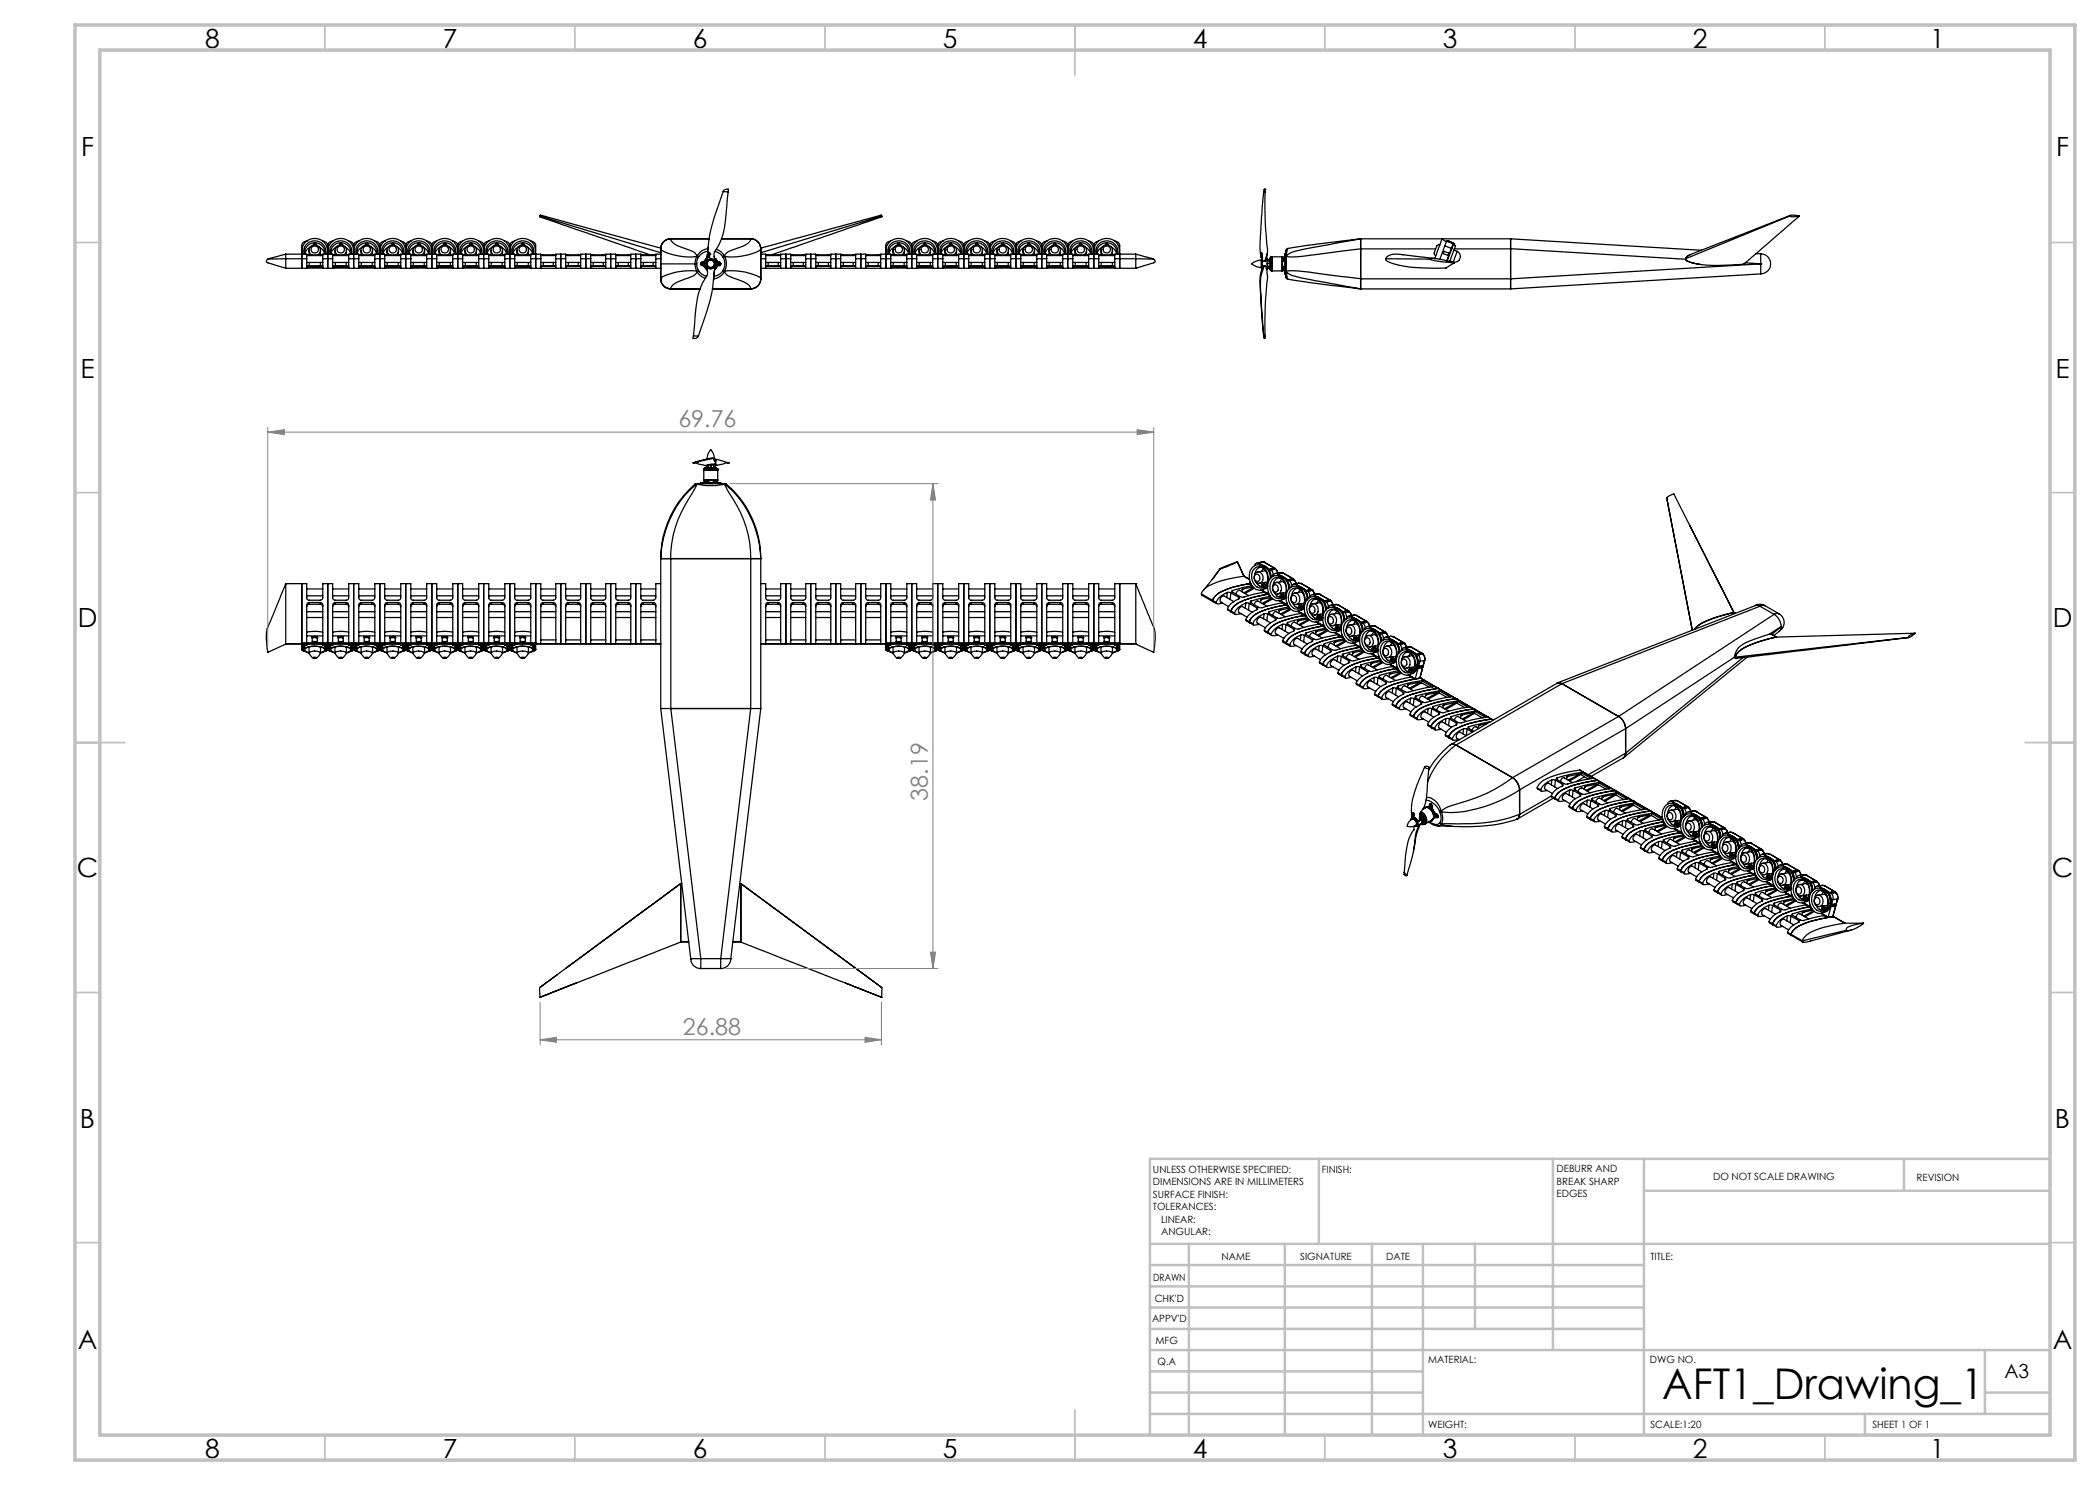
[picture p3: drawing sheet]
<svg xmlns="http://www.w3.org/2000/svg" width="420mm" height="297mm" viewBox="0 0 420 297" stroke-linecap="round" stroke-linejoin="round" font-family="sans-serif">
<defs><g id="words">
<text font-size="8.5" x="332.4" y="279.7">AFT1_Drawing_1</text>
<g font-size="5.3">
<text x="41" y="9.5">8</text>
<text x="88.5" y="9.5">7</text>
<text x="138.5" y="9.5">6</text>
<text x="188.5" y="9.5">5</text>
<text x="238.5" y="9.5">4</text>
<text x="288.5" y="9.5">3</text>
<text x="338.5" y="9.5">2</text>
<text x="386" y="9.5">1</text>
<text x="16.2" y="31.3">F</text>
<text x="411.2" y="31.3">F</text>
<text x="16.1" y="75.5">E</text>
<text x="411.1" y="75.5">E</text>
<text x="15.5" y="125.5">D</text>
<text x="410.5" y="125.5">D</text>
<text x="15.4" y="175.5">C</text>
<text x="410.4" y="175.5">C</text>
<text x="16" y="225.5">B</text>
<text x="411" y="225.5">B</text>
<text x="15.5" y="269.8">A</text>
<text x="410.5" y="269.8">A</text>
<text x="41" y="291.5">8</text>
<text x="88.5" y="291.5">7</text>
<text x="138.5" y="291.5">6</text>
<text x="188.5" y="291.5">5</text>
<text x="238.5" y="291.5">4</text>
<text x="288.5" y="291.5">3</text>
<text x="338.5" y="291.5">2</text>
<text x="386" y="291.5">1</text>
</g>
<g font-size="4.7" fill="#808080">
<text x="135.7" y="85.4">69.76</text>
<text x="185.6" y="160.1" transform="rotate(-90 185.6 160.1)">38.19</text>
<text x="136.6" y="206.9">26.88</text>
</g>
<text font-size="3.9" x="400.9" y="275.5">A3</text>
<g font-size="2">
<text x="230.6" y="234.6">UNLESS OTHERWISE SPECIFIED:</text>
<text x="230.6" y="237.1">DIMENSIONS ARE IN MILLIMETERS</text>
<text x="230.6" y="239.6">SURFACE FINISH:</text>
<text x="264.4" y="234.6">FINISH:</text>
<text x="311.3" y="234.5">DEBURR AND</text>
<text x="311.3" y="237">BREAK SHARP</text>
<text x="311.3" y="239.5">EDGES</text>
<text x="342.6" y="236">DO NOT SCALE DRAWING</text>
<text x="383.3" y="236.2">REVISION</text>
<text x="230.6" y="242.1">TOLERANCES:</text>
<text x="232.2" y="244.6">LINEAR:</text>
<text x="232.2" y="247.1">ANGULAR:</text>
<text x="244.3" y="252">NAME</text>
<text x="260" y="251.9">SIGNATURE</text>
<text x="277.2" y="251.9">DATE</text>
<text x="330.1" y="251.9">TITLE:</text>
<text x="230.6" y="256.1">DRAWN</text>
<text x="230.9" y="260.3">CHK'D</text>
<text x="230.4" y="264.4">APPV'D</text>
<text x="231.1" y="268.8">MFG</text>
<text x="231.5" y="273">Q.A</text>
<text x="285.6" y="272.5">MATERIAL:</text>
<text x="330" y="272.5">DWG NO.</text>
<text x="285.6" y="285.5">WEIGHT:</text>
<text x="330.1" y="285.6">SCALE:1:20</text>
<text x="374.5" y="285.6">SHEET 1 OF 1</text>
</g>
</g></defs>
<g fill="none" stroke="#000" stroke-width=".25">
<path d="M144.6 38.3l-.6 1.7a34.7 34.7 0 0 0-2.6 11.7l-.2 .7M144.6 38.3l1 .1M144.6 38.3a.58 .58 0 0 1 .4-.5 .58 .58 0 0 1 .7 .2l-.1 .4M145.6 38.4l-.4 4.5a14.5 14.5 0 0 1-2.4 7.8v.7M252.7 38.3l-.6 8.4a14.5 14.5 0 0 0 .1 4.3M252.8 38.3l.2 .1M252.9 37.9l-.2 .4M252.9 37.9h-.1M252.9 37.8v.1M253 37.8v.6M253 37.8h.1M253 38.4a115.3 115.3 0 0 0 .5 12.1l-.6 1.8"/>
<path d="M53.6 51.8a.38 .38 0 0 0-.3 .4 .38 .38 0 0 0 .3 .4l3.5 1.1M53.9 51.7l-.3 .1M57.1 50.8l-3.2 .9M57.1 51.7v2M57.1 50.8v.9M57.1 50.8h4.2v.9M57.1 51.7h4.2M57.1 51.7l-3.5 .1M60.4 51.7v2M60.4 50.8v.9zM60.5 50.8a2.5 2.5 0 0 1 2.5-3.1 2.5 2.5 0 0 1 2.4 3.1M60.9 50.8a2.16 2.16 0 0 1 2.1-2.6 2.16 2.16 0 0 1 2.1 2.6"/>
<path d="M61 50.8a1.97 1.97 0 0 1 1.9-2.3 1.97 1.97 0 0 1 2 2.3M61.3 48.2a.96 .96 0 0 0-.9 1v1.6M61.3 51.7v1.4l.5 .1M61.3 53.3h3.3M61.3 53.3v.4h-4.2M61.3 50.9l.5 .1M61.3 52.5h3.3M61.3 51.1h3.3M61.3 53.4h3.3M61.3 53.6h3.3M61.5 48.2h-.2M61.8 50.1v.9"/>
<path d="M61.8 53.2h2.3M61.8 51h2.3M61.8 51v.1M61.8 52.5v.7M62 49.5a2.02 2.02 0 0 0-1 1.3M62.8 48.9h.2M62.8 48.9v.1M63 48.8l-.2 .1M63 48.8l.2 .1M63 48.8v.1M63 48.9v.1M63.2 48.9h-.2"/>
<path d="M63.2 48.9l-.1 .1M63.9 49.5a1.85 1.85 0 0 1 1 1.3M64.1 51v.1M64.1 52.5v.7M64.1 50.1a1.12 1.12 0 0 0-1.6-1 1.12 1.12 0 0 0-.2 1.9M64.1 50.1l-.1 .4-.4 .5M64.1 50.1v.9M64.6 53.3v.4h1.9v-.4M64.6 51.7v-.9h1.9v.9M64.6 51.7v1.4l-.5 .1M64.6 50.9l-.5 .1M64.6 51.7h1.9"/>
<path d="M64.6 48.2a.96 .96 0 0 1 .9 1M65.5 50.8v2.9M65.5 49.2v1.6M65.8 50.8a2.49 2.49 0 0 1 2.4-3.1 2.49 2.49 0 0 1 2.4 3.1M66.1 50.8a2.14 2.14 0 0 1 .9-2.3 2.14 2.14 0 0 1 2.6 .2l.1 .1a1.97 1.97 0 0 1 .5 2M66.2 50.8a1.97 1.97 0 0 1 2-2.3 1.97 1.97 0 0 1 1.9 2.3M66.5 48.2a.96 .96 0 0 0-1 1M66.5 51.7v.9a.4 .4 0 0 0 .1 .5 .4 .4 0 0 0 .5 .1M66.5 53.3h3.2M66.5 50.9l.6 .1M66.5 52.5h3.2M66.5 51.1h3.2"/>
<path d="M66.5 53.4h3.2M66.5 53.6h3.2M66.6 48.2h-.1M67 50.1v.9M67.1 53.2h2.2M67.1 51h2.2M67.1 51v.1M67.1 52.5v.7M67.2 49.5a2.02 2.02 0 0 0-1 1.3M67.3 49.4a1.14 1.14 0 0 1 1.2-.4 1.14 1.14 0 0 1 .8 1.1M67.3 49.4a1.01 1.01 0 0 0 .2 1.6M68 48.9h.2"/>
<path d="M68 49h.1M68 48.9v.1M68.2 48.8l-.2 .1M68.2 48.8l.2 .1M68.2 48.8v.1M68.2 48.9v.1M68.4 48.9h-.2M68.4 49h.1M68.4 48.9v.1M69.1 49.5l.8 .7 .2 .6M69.3 51v.1M69.3 52.5v.7"/>
<path d="M69.3 50.1l-.1 .4-.4 .5M69.3 50.1v.9M69.7 51.7v1.4l-.4 .1M69.7 53.3v.4h2.1v-.4M69.7 50.9l-.4 .1M69.7 51.7v-.9h2.1v.9M69.7 51.7h2.1M69.8 48.2a.91 .91 0 0 1 .9 1M70.7 50.8v2.9M70.7 49.2v1.6M70.9 50.8a2.49 2.49 0 0 1 2.4-3.1 2.49 2.49 0 0 1 2.4 3.1M71.3 50.8a2.19 2.19 0 0 1 1.1-2.4 2.19 2.19 0 0 1 2.6 .5 1.81 1.81 0 0 1 .4 1.9"/>
<path d="M71.4 50.8a1.97 1.97 0 0 1 1.9-2.3 1.97 1.97 0 0 1 2 2.3M71.7 48.2a.96 .96 0 0 0-1 1M71.8 51.7v1.4l.4 .1M71.8 53.3h3.2M71.8 50.9l.4 .1M71.8 52.5h3.2M71.8 51.1h3.2M71.8 53.4h3.2M71.8 53.6h3.2M71.9 48.2h-.1M72.2 50.1v.9M72.2 53.2h2.2"/>
<path d="M72.2 51h2.2M72.2 51v.1M72.2 52.5v.7M72.4 49.5a1.75 1.75 0 0 0-1 1.3M73.2 48.9h.2M73.2 48.9v.1M73.4 48.8l-.2 .1M73.4 48.8l.2 .1M73.4 48.8v.1M73.4 48.9v.1M73.6 48.9h-.2M73.6 48.9v.1"/>
<path d="M74.3 49.5l.6 .4 .4 .9M74.4 51v.1M74.4 52.5v.7M74.5 50.1a1.13 1.13 0 0 0-1.6-1 1.13 1.13 0 0 0-.2 1.9M74.5 50.1l-.1 .4-.4 .5M74.5 50.1v.9M75 51.7v.9a.4 .4 0 0 1-.1 .5 .4 .4 0 0 1-.5 .1M75 53.3v.4h1.9v-.4M75 50.9l-.6 .1M75 51.7v-.9h1.9v.9M75 51.7h1.9M75 48.2a.96 .96 0 0 1 1 1"/>
<path d="M76 50.8v2.9M76 49.2v1.6M76.1 50.8a2.5 2.5 0 0 1 2.4-3.1 2.5 2.5 0 0 1 2.5 3.1M76.4 50.8a2.16 2.16 0 0 1 2.1-2.6 2.16 2.16 0 0 1 2.1 2.6M76.6 50.8a1.95 1.95 0 0 1 1.9-2.3 1.95 1.95 0 0 1 2 2.3M76.9 48.2a.96 .96 0 0 0-.9 1M76.9 51.7v1.4l.5 .1M76.9 53.3h3.3M76.9 50.9l.5 .1M76.9 52.5h3.3M76.9 51.1h3.3M76.9 53.4h3.3"/>
<path d="M76.9 53.6h3.3M77 48.2h-.1M77.4 50.1v.9M77.4 53.2h2.3M77.4 51h2.3M77.4 51v.1M77.4 52.5v.7M77.6 49.5a2.02 2.02 0 0 0-1 1.3M78.4 48.9h.2M78.4 48.9v.1M78.6 48.8l-.2 .1M78.6 48.8l.2 .1"/>
<path d="M78.6 48.8v.1M78.6 48.9v.1M78.8 48.9h-.2M78.8 48.9l-.1 .1M79.5 49.5l.6 .4 .4 .9M79.7 51v.1M79.7 52.5v.7M79.7 50.1a1.12 1.12 0 0 0-1.6-1 1.12 1.12 0 0 0-.2 1.9M79.7 50.1l-.1 .4-.4 .5M79.7 50.1v.9M80.2 53.3v.4h2v-.4M80.2 51.7v-.9h2v.9"/>
<path d="M80.2 51.7v1.4l-.5 .1M80.2 50.9l-.5 .1M80.2 51.7h2M80.2 48.2a.96 .96 0 0 1 .9 1M81.1 50.8v2.9M81.1 49.2v1.6M81.4 50.8a2.49 2.49 0 0 1 2.3-3.1 2.49 2.49 0 0 1 2.4 3.1M81.7 50.8a2.16 2.16 0 0 1 .9-2.3 2.16 2.16 0 0 1 2.6 .2l.1 .1a1.97 1.97 0 0 1 .5 2M81.8 50.8a1.97 1.97 0 0 1 1.9-2.3 1.97 1.97 0 0 1 2 2.3M82.2 51.7v1.4l.5 .1M82.2 53.3h3.1M82.2 50.9l.5 .1"/>
<path d="M82.2 52.5h3.1M82.2 51.1h3.1M82.2 53.4h3.1M82.2 53.6h3.1M82.2 48.2a1.06 1.06 0 0 0-1.1 1M82.6 50.1v.9M82.7 53.2h2.1M82.7 51h2.1M82.7 51v.1M82.7 52.5v.7M82.8 49.5a1.93 1.93 0 0 0-1 1.3M83.6 48.9h.2"/>
<path d="M83.6 48.9v.1M83.8 48.8l-.2 .1M83.8 48.8l.2 .1M83.8 48.8v.1M83.8 48.9v.1M84 48.9h-.2M84 48.9v.1M84.7 49.5l.8 .7 .2 .6M84.8 51v.1M84.8 52.5v.7M84.9 50.1a1.13 1.13 0 0 0-1.6-1 1.13 1.13 0 0 0-.2 1.9M84.9 50.1l-.1 .4-.4 .5"/>
<path d="M84.9 50.1v.9M85.3 53.3v.4h2v-.4M85.3 51.7v-.9h2v.9M85.3 51.7v1.4l-.5 .1M85.3 50.9l-.5 .1M85.3 51.7h2M85.4 48.2a.96 .96 0 0 1 1 1M86.4 50.8v2.9M86.4 49.2v1.6M86.5 50.8a2.5 2.5 0 0 1 2.5-3.1 2.5 2.5 0 0 1 2.4 3.1M86.9 50.8a2.16 2.16 0 0 1 2.1-2.6 2.16 2.16 0 0 1 2.1 2.6M87 50.8a1.97 1.97 0 0 1 1.9-2.3 1.97 1.97 0 0 1 2 2.3"/>
<path d="M87.3 48.2a.96 .96 0 0 0-.9 1M87.3 51.7v1.4l.5 .1M87.3 53.3h3.3M87.3 50.9l.5 .1M87.3 52.5h3.3M87.3 51.1h3.3M87.3 53.4h3.3M87.3 53.6h3.3M87.8 50.1v.9M87.8 53.2h2.3M87.8 51h2.3M87.8 51v.1"/>
<path d="M87.8 52.5v.7M88 49.5a2.02 2.02 0 0 0-1 1.3M88.8 48.9h.2M88.8 48.9v.1M89 48.8l-.2 .1M89 48.8l.2 .1M89 48.8v.1M89 48.9v.1M89.2 48.9h-.2M89.2 48.9l-.1 .1M89.9 49.5a1.85 1.85 0 0 1 1 1.3M90.1 51v.1"/>
<path d="M90.1 52.5v.7M90.1 50.1a1.12 1.12 0 0 0-1.6-1 1.12 1.12 0 0 0-.2 1.9M90.1 50.1l-.1 .4-.4 .5M90.1 50.1v.9M90.6 51.7v1.4l-.5 .1M90.6 53.3v.4h1.9v-.4M90.6 50.9l-.5 .1M90.6 51.7v-.9h1.9v.9M90.6 51.7h1.9M90.6 48.2a.96 .96 0 0 1 .9 1M91.5 50.8v2.9M91.5 49.2v1.6"/>
<path d="M91.8 50.8a2.49 2.49 0 0 1 2.4-3.1 2.49 2.49 0 0 1 2.4 3.1M92.1 50.8a2.16 2.16 0 0 1 .9-2.3 2.16 2.16 0 0 1 2.6 .2l.1 .1a1.97 1.97 0 0 1 .5 2M92.2 50.8a1.97 1.97 0 0 1 2-2.3 1.97 1.97 0 0 1 1.9 2.3M92.5 48.2a.96 .96 0 0 0-1 1M92.5 51.7v.9a.4 .4 0 0 0 .1 .5 .4 .4 0 0 0 .5 .1M92.5 53.3h3.2M92.5 50.9l.6 .1M92.5 52.5h3.2M92.5 51.1h3.2M92.5 53.4h3.2M92.5 53.6h3.2M93 50.1v.9"/>
<path d="M93.1 53.2h2.1M93.1 51h2.1M93.1 51v.1M93.1 52.5v.7M93.2 49.5a2.02 2.02 0 0 0-1 1.3M93.3 49.4a1.14 1.14 0 0 1 1.2-.4 1.14 1.14 0 0 1 .8 1.1M93.3 49.4a1.01 1.01 0 0 0 .2 1.6M94 48.9h.2M94 49h.1M94 48.9v.1M94.2 48.8l-.2 .1M94.2 48.8l.2 .1"/>
<path d="M94.2 48.8v.1M94.2 48.9v.1M94.4 48.9h-.2M94.4 49h.1M94.4 48.9v.1M95.1 49.5l.8 .7 .2 .6M95.2 51v.1M95.2 52.5v.7M95.3 50.1l-.1 .4-.4 .5M95.3 50.1v.9M95.7 51.7v1.4l-.5 .1M95.7 53.3v.4h2.1v-.4"/>
<path d="M95.7 50.9l-.5 .1M95.7 51.7v-.9h2.1v.9M95.7 51.7h2.1M95.8 48.2a.91 .91 0 0 1 .9 1M96.7 50.8v2.9M96.7 49.2v1.6M96.9 50.8a2.49 2.49 0 0 1 2.4-3.1 2.49 2.49 0 0 1 2.4 3.1M97.3 50.8a2.19 2.19 0 0 1 1.1-2.4 2.19 2.19 0 0 1 2.6 .5 1.81 1.81 0 0 1 .4 1.9M97.4 50.8a1.97 1.97 0 0 1 1.9-2.3 1.97 1.97 0 0 1 2 2.3M97.7 48.2a.96 .96 0 0 0-1 1M97.8 51.7v1.4l.4 .1M97.8 53.3h3.2"/>
<path d="M97.8 50.9l.4 .1M97.8 52.5h3.2M97.8 51.1h3.2M97.8 53.4h3.2M97.8 53.6h3.2M97.9 48.2h-.1M98.2 50.1v.9M98.2 53.2h2.2M98.2 51h2.2M98.2 51v.1M98.2 52.5v.7M98.4 49.5a1.75 1.75 0 0 0-1 1.3"/>
<path d="M99.2 48.9h.2M99.2 48.9v.1M99.4 48.8l-.2 .1M99.4 48.8l.2 .1M99.4 48.8v.1M99.4 48.9v.1M99.6 48.9h-.2M99.6 48.9v.1M100.3 49.5l.6 .4 .4 .9M100.4 51v.1M100.4 52.5v.7M100.5 50.1a1.13 1.13 0 0 0-1.6-1 1.13 1.13 0 0 0-.2 1.9"/>
<path d="M100.5 50.1l-.1 .4-.4 .5M100.5 50.1v.9M101 53.3v.4h1.9v-.4M101 51.7v-.9h1.9v.9M101 51.7v.9a.4 .4 0 0 1-.1 .5 .4 .4 0 0 1-.5 .1M101 50.9l-.6 .1M101 51.7h1.9M101 48.2a.96 .96 0 0 1 1 1M102 50.8v2.9M102 49.2v1.6M102.1 50.8a2.5 2.5 0 0 1 2.4-3.1 2.5 2.5 0 0 1 2.5 3.1M102.4 50.8a2.16 2.16 0 0 1 2.1-2.6 2.16 2.16 0 0 1 2.1 2.6"/>
<path d="M102.6 50.8a1.95 1.95 0 0 1 1.9-2.3 1.95 1.95 0 0 1 2 2.3M102.9 48.2a.96 .96 0 0 0-.9 1M102.9 51.7v1.4l.5 .1M102.9 53.3h3.3M102.9 50.9l.5 .1M102.9 52.5h3.3M102.9 51.1h3.3M102.9 53.4h3.3M102.9 53.6h3.3M103.4 50.1v.9M103.4 53.2h2.3M103.4 51h2.3"/>
<path d="M103.4 51v.1M103.4 52.5v.7M103.6 49.5a2.02 2.02 0 0 0-1 1.3M104.4 48.9h.2M104.4 48.9v.1M104.6 48.8l-.2 .1M104.6 48.8l.2 .1M104.6 48.8v.1M104.6 48.9v.1M104.8 48.9h-.2M104.8 48.9l-.1 .1M105.5 49.5l.6 .4 .4 .9"/>
<path d="M105.7 51v.1M105.7 52.5v.7M105.7 50.1a1.12 1.12 0 0 0-1.6-1 1.12 1.12 0 0 0-.2 1.9M105.7 50.1l-.1 .4-.4 .5M105.7 50.1v.9M106.2 51.7v-.9h2v.9M106.2 51.7v1.4l-.5 .1M106.2 53.3v.4h26M106.2 50.9l-.5 .1M106.2 51.7h2M106.2 48.2a.96 .96 0 0 1 .9 1v1.6M107.1 51.7v2z"/>
<path d="M107.1 50.8v.9zM107.9 43.2v.2l.5 .1 21.6 7.5M107.9 43.2l24.3 7.3M108.1 43l24.1 6.6M108.1 43l-.2 .2M108.2 53.7v-.4h2.5a.33 .33 0 0 1 .4 0 .33 .33 0 0 1 .1 .4M108.2 51.7v1.4l.5 .1M108.2 50.9l.5 .1M108.2 52.5h3M108.2 51.1h3M108.7 53.2h2M108.7 51h2"/>
<path d="M108.7 51v.1M108.7 52.5v.7M110.7 51v.1M110.7 52.5v.7M111.2 51.7v1.4l-.5 .1M111.2 50.9l-.5 .1M111.2 51.7v-.9h1.9v.9M111.2 51.7h1.9M112.1 50.8v2.9M113.1 53.7a.34 .34 0 0 1 .2-.4 .34 .34 0 0 1 .4 0h2.3l.1 .4M113.1 51.7v.9a.4 .4 0 0 0 .1 .5 .4 .4 0 0 0 .5 .1M113.1 50.9l.6 .1"/>
<path d="M113.1 52.5h3M113.1 51.1h3M113.7 53.2h1.9M113.7 51h1.9M113.7 51v.1M113.7 52.5v.7M115.6 51v.1M115.6 52.5v.7M116.1 51.7v1.4l-.5 .1M116.1 50.9l-.5 .1M116.1 51.7v-.9h2v.9M116.1 51.7h2"/>
<path d="M117.2 50.8v2.9M118.1 53.7l.1-.4h2.4a.33 .33 0 0 1 .4 0 .33 .33 0 0 1 .1 .4M118.1 51.7v1.4l.5 .1M118.1 50.9l.5 .1M118.1 52.5h3M118.1 51.1h3M118.6 53.2h2M118.6 51h2M118.6 51v.1M118.6 52.5v.7M120.6 51v.1M120.6 52.5v.7"/>
<path d="M121.1 51.7v-.9h2.1v.9M121.1 51.7v1.4l-.5 .1M121.1 50.9l-.5 .1M121.1 51.7h2.1M122.1 50.8v2.9M123.2 53.7v-.4h2.5a.33 .33 0 0 1 .4 0 .33 .33 0 0 1 .1 .4M123.2 51.7v1.4l.4 .1M123.2 50.9l.4 .1M123.2 52.5h3M123.2 51.1h3M123.6 53.2h2.1M123.6 51h2.1"/>
<path d="M123.6 51v.1M123.6 52.5v.7M125.7 51v.1M125.7 52.5v.7M126.2 51.7v-.9h2v.9M126.2 51.7v1.4l-.5 .1M126.2 50.9l-.5 .1M126.2 51.7h2M127.1 50.8v2.9M128.2 53.7v-.4h.3h2.6l.1 .4M128.2 51.7v1.4l.5 .1M128.2 50.9l.5 .1"/>
<path d="M128.2 52.5h3M128.2 51.1h3M128.7 53.2h1.9M128.7 51h1.9M128.7 51v.1M128.7 52.5v.7M130.6 51v.1M130.6 52.5v.7M131.2 51.7v.9a.4 .4 0 0 1-.1 .5 .4 .4 0 0 1-.5 .1M131.2 50.9l-.6 .1M131.2 51.7h1M132.2 49.8a5.1 5.1 0 0 0 3.2 1.3l1.6 .3 2.4-.1"/>
<path d="M132.2 52.8h6.8M132.2 55.7a2.04 2.04 0 0 0 1.9 2.1M132.2 50.8h-1v.9M132.2 55.8a2.03 2.03 0 0 0 2 2M132.2 55.8h.1M132.2 49.7v6.3M133.7 57.7l.5 .1M134.1 47.8a2.61 2.61 0 0 0 2.1 1.6l1.5 .5a2.73 2.73 0 0 1 1.8 1.2M134.1 47.8a1.98 1.98 0 0 0-1.9 2M134.1 47.8h7.7M134.1 57.8h5.9M134.2 47.8h-.5"/>
<path d="M134.2 47.8a2.03 2.03 0 0 0-2 2M139 52.8l.4 1.5M139 52.8h.3M139.3 52.8l.4 1.3M139.4 51.3l.3 .1M139.4 51.3l-.4 1.5M139.4 54.3a11.2 11.2 0 0 0-7.2 1.3v.1M139.4 54.3l.1 .1M139.5 51.1l.2 .3M139.5 54.4l-.8 .7-2.5 1a2.46 2.46 0 0 0-2.1 1.7M139.5 54.4l.6 .7 .9 .6M139.5 51.1l-.1 .2"/>
<path d="M139.7 54.1l-.3 .2M139.7 51.4l-.4 1.4M139.7 54.1v.1M139.7 54.2l-.2 .2M139.7 54.2l.6 .6 1 .4M139.7 51.4h.1M140.2 52.8l.2 .3M140.2 52.8h.1M140.2 52.7h.1M140.2 52.7v.1M140.4 52.5l-.2 .2M140.4 52.4v.1"/>
<path d="M140.4 53.1h.1M140.4 52.4l-.2 .3M140.4 52.5h.4M140.4 53.1h.4M140.4 52.4h.4M140.8 52.7l.1 .6M140.8 52.7l.1 .1M140.9 52.2l.1 .1M140.9 53.3l.2 .4M140.9 52.2l-.1 .5M140.9 52.8l.1 .4M140.9 52.8h.2"/>
<path d="M141 53.2l.3 .5M141 52.3l-.1 .5zM141 53.2l.2 .3M141 53.2l.3 .5-.1-.2M141 52.3h.1M141 52.3v.5M141 53.2h.1M141 53.2l.2 .1v.2M141 52.3h.2M141 53.2l-.1 .1M141.1 53.7l.3 .3M141.1 52.3h-.1"/>
<path d="M141.2 51.7l-.3 .5M141.2 53.5h.1M141.2 53.1l-.2 .1M141.2 51.7l.1 .2M141.2 52.4h.1M141.3 53.2l.2 .9M141.3 53.2h.1M141.3 51.9l-.3 .4M141.3 53.4l-.1 .1M141.3 53.6l.1 .1M141.3 51.8v.1M141.3 51.9h.1"/>
<path d="M141.3 53.6l-.2 .1M141.4 51.6l-.2 .1M141.4 53.6h-.1M141.5 54.1l-.1 1a13.6 13.6 0 0 0-2.3 7.6l-.4 4.5M141.5 50.2l-.9 .3-.9 .9M141.6 49.7l-.3 .1a2.69 2.69 0 0 0-1.8 1.3M141.6 49.5l-.3 2.8M141.6 51.4h.1M141.6 51.4h.2M141.6 51.2l.1 .1zM141.7 51.1l-.1 .1M141.7 51.1l.1 .1"/>
<path d="M141.7 50.8l.2 .2h-.1M141.7 50.8v.1M141.7 50.6l.2 .2M141.7 50.6h.1M141.7 50.6l.2 .1M141.8 51.2h.1v.1zM141.8 51.4h.1M141.9 50.7h.1M141.9 50.6v.1M141.9 50.6v.2M141.9 50.9h.1M141.9 50.9l-.2 .1"/>
<path d="M142.5 57.8h7.6M142.8 51.4l.3 .9M142.9 51.6l.3 .2M142.9 51.9h.1M142.9 50.3l1.1 .5 .6 .6M143 53.7h.1M143 51.9h-.1M143 51.9l.3 .4M143 51.9l.1 .1M143 53.6v.1M143 53.6l.1 .2M143.1 53.3l-.4 2.8"/>
<path d="M143.1 52.3h.1M143.1 53.2l-.3 1.2a31.7 31.7 0 0 1-2.5 11.1l-.6 1.7M143.1 52.1h.1M143.1 53.2h.2M143.1 52l-.1 .1M143.1 53.2h.1M143.1 53.8l-.2 .1M143.1 52l.2 .3M143.1 52.1v.1l.2 .1M143.1 52v.1M143.2 51.8l.2 .4M143.2 52.7h.1"/>
<path d="M143.2 51.8l-.2 .1M143.2 49.9l1.1 .5 .6 .7M143.3 52.3v.4M143.3 53.2l-.3 .4M143.3 53.2l.1 .1M143.3 53.2h.1M143.3 52.3h.1M143.3 53.2h-.1M143.3 52.3l-.2 .1M143.3 52.7l.2 .1M143.3 52.8v.4M143.4 52.8l-.1 .5z"/>
<path d="M143.4 53.3l-.3 .5M143.4 52.2l.1 .6M143.4 52.2l-.1 .1M143.5 52.5h.4M143.5 53.1h.4M143.5 52.4h.4M143.5 52.8l-.1 .5M143.9 52.5l.2 .2M143.9 52.4l.2 .3M143.9 52.4v.1M143.9 53.1h.1M144.1 52.8l-.2 .3"/>
<path d="M144.1 52.7h.1M144.1 52.8h.1M144.1 52.7v.1M144.3 47.8h5.8M144.6 54.2l.3 .2M144.6 54.2l-.9 .8-.9 .3M144.6 51.4h.1M144.6 54.1l.3 .2M144.6 51.4l.2 .3a2.88 2.88 0 0 1-.2 2.4M144.6 54.1v.1M144.9 51.1l-.3 .3M144.9 54.4l.2 .3a2.41 2.41 0 0 0 1.5 .9l1.5 .5a2.33 2.33 0 0 1 2 1.7"/>
<path d="M144.9 54.4a2.96 2.96 0 0 1-2.2 1.4M144.9 51.1v.2M144.9 51.3a3.2 3.2 0 0 1 0 3M144.9 51.3l-.3 .1M144.9 54.3a11.2 11.2 0 0 1 7.2 1.3l.1 .1M144.9 54.3v.1M150.1 47.8h.5M150.1 47.8a2.45 2.45 0 0 1-2 1.6l-2.3 .9-.5 .3-.4 .5M150.1 47.8a2.01 2.01 0 0 1 2.1 2M150.1 47.8a2.03 2.03 0 0 1 2.1 2M150.6 57.7l-.5 .1M152.2 49.8a5.1 5.1 0 0 1-3.3 1.3l-1.6 .3-2.4-.1"/>
<path d="M152.2 55.7a2.02 2.02 0 0 1-2.1 2.1M152.2 50.8h.9v.9M152.2 49.8h.1M152.2 55.8a2.03 2.03 0 0 1-2.1 2M152.2 49.6v6.2M152.2 51.7h.9M153.1 53.7a.33 .33 0 0 1 .1-.4 .33 .33 0 0 1 .4 0h2.5v.4M153.1 51.7v1.4l.5 .1M153.1 50.9l.5 .1M153.1 52.5h3M153.1 51.1h3M153.6 53.2h2"/>
<path d="M153.6 51h2M153.6 51v.1M153.6 52.5v.7M155.6 51v.1M155.6 52.5v.7M156.1 51.7v1.4l-.5 .1M156.1 50.9l-.5 .1M156.1 51.7v-.9h2.1v.9M156.1 51.7h2.1M157.2 50.8v2.9M158.2 53.7a.33 .33 0 0 1 0-.4 .33 .33 0 0 1 .4 0h2.5v.4M158.2 51.7v1.4l.4 .1"/>
<path d="M158.2 50.9l.4 .1M158.2 52.5h2.9M158.2 51.1h2.9M158.6 53.2h2.1M158.6 51h2.1M158.6 51v.1M158.6 52.5v.7M160.7 51v.1M160.7 52.5v.7M161.1 51.7v-.9h2.1v.9M161.1 51.7v1.4l-.4 .1M161.1 50.9l-.4 .1"/>
<path d="M161.1 51.7h2.1M162.1 50.8v2.9M163.2 53.7l.1-.4h2.4a.33 .33 0 0 1 .4 0 .33 .33 0 0 1 .1 .4M163.2 51.7v1.4l.5 .1M163.2 50.9l.5 .1M163.2 52.5h3M163.2 51.1h3M163.7 53.2h2M163.7 51h2M163.7 51v.1M163.7 52.5v.7M165.7 51v.1"/>
<path d="M165.7 52.5v.7M166.2 51.7v1.4l-.5 .1M166.2 50.9l-.5 .1M166.2 51.7v-.9h1.9v.9M166.2 51.7h1.9M167.1 50.8v2.9M168.1 53.7v-.4h.4h2.6v.4M168.1 51.7v.9a.4 .4 0 0 0 .1 .5 .4 .4 0 0 0 .5 .1M168.1 50.9l.6 .1M168.1 52.5h3M168.1 51.1h3M168.7 53.2h1.9"/>
<path d="M168.7 51h1.9M168.7 51v.1M168.7 52.5v.7M170.6 51v.1M170.6 52.5v.7M171.1 51.7v-.9h2v.9M171.1 51.7v1.4l-.5 .1M171.1 50.9l-.5 .1M171.1 51.7h2M172.2 50.8v2.9M173.1 53.7a.33 .33 0 0 1 .1-.4 .33 .33 0 0 1 .4 0h2.5v.4M173.1 51.7v1.4l.5 .1"/>
<path d="M173.1 50.9l.5 .1M173.1 52.5h3M173.1 51.1h3M173.6 53.2h2M173.6 51h2M173.6 51v.1M173.6 52.5v.7M175.6 51v.1M175.6 52.5v.7M176.1 51.7v1.4l-.5 .1M176.1 50.9l-.5 .1M176.1 51.7v-.9h2.1v.9"/>
<path d="M176.1 51.7h2.1M176.2 43l-24.1 6.6M176.2 43l.2 .2M176.4 43.2v.2l-1.9 .6-20.2 7M176.4 43.2l-24.2 7.3M177.2 51.7v2zM177.2 50.8v.9zM177.3 50.8a2.52 2.52 0 0 1 1.4-2.9 2.52 2.52 0 0 1 3.2 .9 2.25 2.25 0 0 1 .3 2M177.7 50.8a2.19 2.19 0 0 1 1.3-2.5 2.19 2.19 0 0 1 2.6 .9 1.67 1.67 0 0 1 .2 1.6M177.8 50.8a1.97 1.97 0 0 1 1.9-2.3 1.97 1.97 0 0 1 2 2.3M178.1 48.2a.91 .91 0 0 0-.9 1v1.6M178.2 53.3h3.2"/>
<path d="M178.2 53.3v.4h-26M178.2 51.7v1.4l.4 .1M178.2 50.9l.4 .1M178.2 52.5h3.2M178.2 51.1h3.2M178.2 53.4h3.2M178.2 53.6h3.2M178.6 50.1a1.12 1.12 0 0 1 1.7-1 1.12 1.12 0 0 1 .1 1.9M178.6 50.1l.1 .4 .4 .5M178.6 50.1v.9M178.6 53.2h2.2M178.6 51h2.2"/>
<path d="M178.6 51v.1M178.6 52.5v.7M178.8 49.5l-.8 .7-.2 .6M179.5 48.9h.2M179.5 49h.1M179.5 48.9v.1M179.7 48.8l.3 .1M179.7 48.8l-.2 .1M179.7 48.8v.1M179.7 48.9v.1M180 48.9h-.3M180 48.9v.1"/>
<path d="M180.7 49.5a2.02 2.02 0 0 1 1 1.3M180.8 51v.1M180.8 52.5v.7M180.9 50.1v.9M181.4 53.3v.4h1.9v-.4M181.4 51.7v-.9h1.9v.9M181.4 51.7v.9a.4 .4 0 0 1-.1 .5 .4 .4 0 0 1-.5 .1M181.4 50.9l-.6 .1M181.4 51.7h1.9M181.4 48.2a.96 .96 0 0 1 1 1M182.4 50.8v2.9M182.4 49.2v1.6"/>
<path d="M182.5 50.8a2.5 2.5 0 0 1 2.4-3.1 2.5 2.5 0 0 1 2.5 3.1M182.9 50.8a2.16 2.16 0 0 1 1.1-2.4 2.16 2.16 0 0 1 2.6 .5 1.91 1.91 0 0 1 .4 1.9M183 50.8a1.97 1.97 0 0 1 2-2.3 1.97 1.97 0 0 1 1.9 2.3M183.3 48.2a.96 .96 0 0 0-.9 1M183.3 53.3h3.2M183.3 51.7v1.4l.5 .1M183.3 50.9l.5 .1M183.3 52.5h3.2M183.3 51.1h3.2M183.3 53.4h3.2M183.3 53.6h3.2M183.4 48.2h-.1"/>
<path d="M183.8 50.1a1.13 1.13 0 0 1 1.6-1 1.13 1.13 0 0 1 .2 1.9M183.8 50.1l.1 .4 .4 .5M183.8 50.1v.9M183.8 53.2h2.3M183.8 51h2.3M183.8 51v.1M183.8 52.5v.7M184 49.5a1.85 1.85 0 0 0-1 1.3M184.7 48.9h.2M184.7 48.9v.1M184.9 48.8l.2 .1M184.9 48.8l-.2 .1"/>
<path d="M184.9 48.8v.1M184.9 48.9v.1M185.1 48.9h-.2M185.1 48.9v.1M185.9 49.5a2.02 2.02 0 0 1 1 1.3M186.1 51v.1M186.1 52.5v.7M186.1 50.1v.9M186.5 53.3v.4h2.1v-.4M186.5 51.7v1.4l-.4 .1M186.5 50.9l-.4 .1M186.5 51.7v-.9h2.1v.9"/>
<path d="M186.5 51.7h2.1M186.6 48.2a.96 .96 0 0 1 .9 1M187.5 50.8v2.9M187.5 49.2v1.6M187.7 50.8a2.49 2.49 0 0 1 2.4-3.1 2.49 2.49 0 0 1 2.4 3.1M188.1 50.8a2.18 2.18 0 0 1 1.1-2.4 2.18 2.18 0 0 1 2.6 .5 1.81 1.81 0 0 1 .4 1.9M188.2 50.8a1.97 1.97 0 0 1 1.9-2.3 1.97 1.97 0 0 1 2 2.3M188.5 48.2a.96 .96 0 0 0-1 1M188.6 53.3h3.1M188.6 51.7v1.4l.5 .1M188.6 50.9l.5 .1M188.6 52.5h3.1"/>
<path d="M188.6 51.1h3.1M188.6 53.4h3.1M188.6 53.6h3.1M188.7 48.2h-.1M189 50.1a1.13 1.13 0 0 1 1.6-1.1 1.13 1.13 0 0 1 .2 2M189 50.1l.1 .4 .4 .5M189 50.1v.9M189.1 53.2h2.1M189.1 51h2.1M189.1 51v.1M189.1 52.5v.7M189.2 49.5l-.8 .7-.2 .6"/>
<path d="M189.9 48.9h.2M189.9 48.9l.1 .1M190.1 48.8l.2 .1M190.1 48.8l-.2 .1M190.1 48.8v.1M190.1 48.9v.1M190.3 48.9h-.2M190.3 48.9v.1M191.1 49.5a1.93 1.93 0 0 1 1 1.3M191.2 51v.1M191.2 52.5v.7M191.3 50.1v.9"/>
<path d="M191.7 53.3v.4h2v-.4M191.7 51.7v1.4l-.5 .1M191.7 50.9l-.5 .1M191.7 51.7v-.9h2v.9M191.7 51.7h2M191.8 48.2a.96 .96 0 0 1 1 1M192.8 50.8v2.9M192.8 49.2v1.6M192.9 50.8a2.5 2.5 0 0 1 2.5-3.1 2.5 2.5 0 0 1 2.4 3.1M193.3 50.8a2.17 2.17 0 0 1 1.9-2.6 2.17 2.17 0 0 1 2.3 2.3l-.1 .3M193.4 50.8a1.95 1.95 0 0 1 2-2.3 1.95 1.95 0 0 1 1.9 2.3M193.7 48.2a.96 .96 0 0 0-.9 1"/>
<path d="M193.7 53.3h3.3M193.7 51.7v1.4l.5 .1M193.7 50.9l.5 .1M193.7 52.5h3.3M193.7 51.1h3.3M193.7 53.4h3.3M193.7 53.6h3.3M194.2 50.1a1.12 1.12 0 0 1 1.6-1 1.12 1.12 0 0 1 .2 1.9M194.2 50.1l.1 .4 .4 .5M194.2 50.1v.9M194.2 53.2h2.3M194.2 51h2.3"/>
<path d="M194.2 51v.1M194.2 52.5v.7M194.4 49.5l-.6 .4-.4 .9M195.1 48.9h.2M195.1 48.9l.1 .1M195.3 48.8l.2 .1M195.3 48.8l-.2 .1M195.3 48.8v.1M195.3 48.9v.1M195.5 48.9h-.2M195.5 48.9v.1M196.3 49.5a2.02 2.02 0 0 1 1 1.3"/>
<path d="M196.5 51v.1M196.5 52.5v.7M196.5 50.1v.9M197 53.3v.4h2v-.4M197 51.7v-.9h2v.9M197 51.7v1.4l-.5 .1M197 50.9l-.5 .1M197 51.7h2M197 48.2a.96 .96 0 0 1 .9 1M197.9 50.8v2.9M197.9 49.2v1.6M198.2 50.8a2.49 2.49 0 0 1 2.4-3.1 2.49 2.49 0 0 1 2.4 3.1"/>
<path d="M198.5 50.8a2.16 2.16 0 0 1 .9-2.3 2.16 2.16 0 0 1 2.6 .2l.1 .1a1.97 1.97 0 0 1 .5 2M198.6 50.8a1.97 1.97 0 0 1 2-2.3 1.97 1.97 0 0 1 1.9 2.3M198.9 48.2a.96 .96 0 0 0-1 1M199 53.3h3.1M199 51.7v1.4l.5 .1M199 50.9l.5 .1M199 52.5h3.1M199 51.1h3.1M199 53.4h3.1M199 53.6h3.1M199 48.2h.1M199.4 50.1a1.13 1.13 0 0 1 1.6-1 1.13 1.13 0 0 1 .2 1.9"/>
<path d="M199.4 50.1l.1 .4 .4 .5M199.4 50.1v.9M199.5 53.2h2.1M199.5 51h2.1M199.5 51v.1M199.5 52.5v.7M199.6 49.5l-.6 .4-.4 .9M200.3 48.9l.1 .1M200.5 48.8l.2 .1M200.5 48.8l-.2 .1M200.5 48.9l-.1 .1M200.5 48.8v.1"/>
<path d="M200.5 48.9v.1M200.7 48.9h-.2M200.7 48.9v.1M201.5 49.5a1.93 1.93 0 0 1 1 1.3M201.6 51v.1M201.6 52.5v.7M201.7 50.1v.9M202.1 53.3v.4h2.1v-.4M202.1 51.7v1.4l-.5 .1M202.1 50.9l-.5 .1M202.1 51.7v-.9h2.1v.9M202.1 51.7h2.1"/>
<path d="M202.2 48.2a.96 .96 0 0 1 1 1M203.2 50.8v2.9M203.2 49.2v1.6M203.3 50.8a2.52 2.52 0 0 1 1.4-2.9 2.52 2.52 0 0 1 3.2 .9 2.25 2.25 0 0 1 .3 2M203.7 50.8a2.19 2.19 0 0 1 1.3-2.5 2.19 2.19 0 0 1 2.6 .9 1.67 1.67 0 0 1 .2 1.6M203.8 50.8a1.97 1.97 0 0 1 1.9-2.3 1.97 1.97 0 0 1 2 2.3M204.1 48.2a.91 .91 0 0 0-.9 1M204.2 53.3h3.2M204.2 51.7v1.4l.4 .1M204.2 50.9l.4 .1M204.2 52.5h3.2M204.2 51.1h3.2"/>
<path d="M204.2 53.4h3.2M204.2 53.6h3.2M204.3 48.2h-.1M204.6 50.1a1.12 1.12 0 0 1 1.7-1 1.12 1.12 0 0 1 .1 1.9M204.6 50.1l.1 .4 .4 .5M204.6 50.1v.9M204.6 53.2h2.2M204.6 51h2.2M204.6 51v.1M204.6 52.5v.7M204.8 49.5l-.8 .7-.2 .6M205.5 48.9h.2"/>
<path d="M205.5 49h.1M205.5 48.9v.1M205.7 48.8l.3 .1M205.7 48.8l-.2 .1M205.7 48.8v.1M205.7 48.9v.1M206 48.9h-.3M206 48.9v.1M206.7 49.5a2.02 2.02 0 0 1 1 1.3M206.8 51v.1M206.8 52.5v.7M206.9 50.1v.9"/>
<path d="M207.4 53.3v.4h1.9v-.4M207.4 51.7v.9a.4 .4 0 0 1-.1 .5 .4 .4 0 0 1-.5 .1M207.4 50.9l-.6 .1M207.4 51.7v-.9h1.9v.9M207.4 51.7h1.9M207.4 48.2a.96 .96 0 0 1 1 1M208.4 50.8v2.9M208.4 49.2v1.6M208.5 50.8a2.5 2.5 0 0 1 2.4-3.1 2.5 2.5 0 0 1 2.5 3.1M208.9 50.8a2.16 2.16 0 0 1 1.1-2.4 2.16 2.16 0 0 1 2.6 .5 1.91 1.91 0 0 1 .4 1.9M209 50.8a1.97 1.97 0 0 1 2-2.3 1.97 1.97 0 0 1 1.9 2.3M209.3 48.2a.96 .96 0 0 0-.9 1"/>
<path d="M209.3 53.3h3.2M209.3 51.7v1.4l.5 .1M209.3 50.9l.5 .1M209.3 52.5h3.2M209.3 51.1h3.2M209.3 53.4h3.2M209.3 53.6h3.2M209.4 48.2h-.1M209.8 50.1a1.13 1.13 0 0 1 1.6-1 1.13 1.13 0 0 1 .2 1.9M209.8 50.1l.1 .4 .4 .5M209.8 50.1v.9M209.8 53.2h2.3"/>
<path d="M209.8 51h2.3M209.8 51v.1M209.8 52.5v.7M210 49.5a1.85 1.85 0 0 0-1 1.3M210.7 48.9h.2M210.7 48.9v.1M210.9 48.8l.2 .1M210.9 48.8l-.2 .1M210.9 48.8v.1M210.9 48.9v.1M211.1 48.9h-.2M211.1 48.9v.1"/>
<path d="M211.9 49.5a2.02 2.02 0 0 1 1 1.3M212.1 51v.1M212.1 52.5v.7M212.1 50.1v.9M212.5 53.3v.4h2.1v-.4M212.5 51.7v-.9h2.1v.9M212.5 51.7v1.4l-.4 .1M212.5 50.9l-.4 .1M212.5 51.7h2.1M212.6 48.2a.96 .96 0 0 1 .9 1M213.5 50.8v2.9M213.5 49.2v1.6"/>
<path d="M213.7 50.8a2.49 2.49 0 0 1 2.4-3.1 2.49 2.49 0 0 1 2.4 3.1M214.1 50.8a2.18 2.18 0 0 1 1.1-2.4 2.18 2.18 0 0 1 2.6 .5 1.81 1.81 0 0 1 .4 1.9M214.2 50.8a1.97 1.97 0 0 1 1.9-2.3 1.97 1.97 0 0 1 2 2.3M214.5 48.2a.96 .96 0 0 0-1 1M214.6 53.3h3.1M214.6 51.7v1.4l.5 .1M214.6 50.9l.5 .1M214.6 52.5h3.1M214.6 51.1h3.1M214.6 53.4h3.1M214.6 53.6h3.1M215 50.1a1.13 1.13 0 0 1 1.6-1.1 1.13 1.13 0 0 1 .2 2"/>
<path d="M215 50.1l.1 .4 .4 .5M215 50.1v.9M215.1 53.2h2.1M215.1 51h2.1M215.1 51v.1M215.1 52.5v.7M215.2 49.5l-.8 .7-.2 .6M215.9 48.9h.2M215.9 48.9l.1 .1M216.1 48.8l.2 .1M216.1 48.8l-.2 .1M216.1 48.8v.1"/>
<path d="M216.1 48.9v.1M216.3 48.9h-.2M216.3 48.9v.1M217.1 49.5a1.93 1.93 0 0 1 1 1.3M217.2 51v.1M217.2 52.5v.7M217.3 50.1v.9M217.7 53.3v.4h2v-.4M217.7 51.7v1.4l-.5 .1M217.7 50.9l-.5 .1M217.7 51.7v-.9h2v.9M217.7 51.7h2"/>
<path d="M217.8 48.2a.96 .96 0 0 1 1 1M218.8 50.8v2.9M218.8 49.2v1.6M218.9 50.8a2.5 2.5 0 0 1 2.5-3.1 2.5 2.5 0 0 1 2.4 3.1M219.3 50.8a2.17 2.17 0 0 1 1.9-2.6 2.17 2.17 0 0 1 2.3 2.3l-.1 .3M219.4 50.8a1.95 1.95 0 0 1 2-2.3 1.95 1.95 0 0 1 1.9 2.3M219.7 48.2a.96 .96 0 0 0-.9 1M219.7 53.3h3.3M219.7 51.7v1.4l.5 .1M219.7 50.9l.5 .1M219.7 52.5h3.3M219.7 51.1h3.3"/>
<path d="M219.7 53.4h3.3M219.7 53.6h3.3M220.2 50.1a1.12 1.12 0 0 1 1.6-1 1.12 1.12 0 0 1 .2 1.9M220.2 50.1l.1 .4 .4 .5M220.2 50.1v.9M220.2 53.2h2.3M220.2 51h2.3M220.2 51v.1M220.2 52.5v.7M220.4 49.5l-.6 .4-.4 .9M221.1 48.9h.2M221.1 48.9l.1 .1"/>
<path d="M221.3 48.8l.2 .1M221.3 48.8l-.2 .1M221.3 48.8v.1M221.3 48.9v.1M221.5 48.9h-.2M221.5 48.9v.1M222.3 49.5a2.02 2.02 0 0 1 1 1.3M222.5 51v.1M222.5 52.5v.7M222.5 50.1v.9M223 53.3v.4h4.2M223 51.7v1.4l-.5 .1"/>
<path d="M223 50.9l-.5 .1M223 51.7h4.2M223 48.2a.96 .96 0 0 1 .9 1v1.6M223.9 51.7v2M223.9 50.8v.9zM227.2 50.8l3.5 1M227.2 51.7v2M227.2 50.8v.9M227.2 50.8h-4.2v.9M227.2 51.7l3.5 .1M230.7 51.8a.38 .38 0 0 1 .3 .4 .38 .38 0 0 1-.2 .4l-3.6 1.1M252.1 50.6l.1 .2"/>
<path d="M252.1 50.6h.1M252.1 50.6l.1 .1M252.1 50.8h.1M252.1 50.8l.2 .3M252.1 50.9h.1M252.2 50.6h.1M252.2 50.6v.1M252.2 50.7h.1M252.2 51h.1M252.2 50.9h.1M252.2 50.9v.2M252.2 51.1v.1"/>
<path d="M252.2 51.1h.1M252.2 52l.1 .1M252.2 52a3.1 3.1 0 0 0-1.9 .8 3.1 3.1 0 0 0 1.9 .7M252.2 51.1l.1 .1M252.2 51.2l.1 .1M252.2 50.7v.1M252.2 51.3h.1M252.2 52v1.5M252.2 51.3l.1 .1M252.2 50.9v.1M252.3 51.4v.4M252.3 50.9h.1"/>
<path d="M252.3 51h.1M252.3 51.1h.1M252.3 51.2h.1M252.3 51.4h.1M252.3 51.3h.1M252.3 51.2v.1M252.3 51v.1M252.3 51.2l-.1 .1M252.3 50.9h-.1M252.3 53.4l-.1 .1M252.3 53.7h.1M252.4 53.4a12.4 12.4 0 0 0-.3 5.6l.6 8.2"/>
<path d="M252.4 51.7l-.1 .1v1.9M252.4 53.4l.3-.2h.4l.2 .6M252.4 51.7v1.7M252.8 53.2a10.9 10.9 0 0 0-.6 6.1l.6 7.9M253.3 53.8l.2 1.4-.2 1.9a78.9 78.9 0 0 0-.3 10.1M253.3 51.7h.1v2.1h-.1M253.4 50.7v.7a.65 .65 0 0 1-.7 .9l-.3-.6M253.4 53.3h.6M253.4 53.6h.6M253.4 52.7h.6M253.4 51.9h.6M253.4 52.2h.7"/>
<path d="M253.4 53.5h.6M253.4 52.1h.6M254 52.3v.4M254 53.2l.2 .1M254 53.2v.4M254 51.7v.2M254 52.7v.1M254 53.1v.1M254 52v.3M254 53.9l.2 .3M254 53.6v.1M254 53.1h.1"/>
<path d="M254 53.2h.1M254 51.9v.1M254 52.8v.3M254 53.7v.2M254 53.6l.2 .2M254 52h.1M254 52.8h.1v.3M254 53.9l.2 .1M254 53.7h.1M254.1 52.8h.3v.5M254.1 53.2l.3 .1M254.1 53.2h.1"/>
<path d="M254.1 53.1v.1M254.1 52v.2M254.1 53.7h.1M254.1 53.7l.3 .2zM254.1 52l.3-.1zM254.1 52.2v.1M254.1 53.1l.3 .1M254.2 52.2v.6l-.2-.1M254.2 51.8h.2v.4h-.2M254.2 51.5v.3M254.2 51.4h.1M254.2 54v.2"/>
<path d="M254.2 53.8h.2l-.2 .2M254.2 53.3v.5M254.2 51.5l-.2 .2M254.2 51.4l-.2 .3M254.2 53.3h.2M254.2 51.4h2.2M254.2 54.2h2.2M254.2 51.4l-.1 .1M254.2 52.2l-.2 .1M254.2 51.8l-.2 .1M254.4 51.4l-.2 .1M254.5 51.4v2.8"/>
<path d="M256.4 51.4v2.8M256.4 51.4l.5 .1M256.6 53.6l.3-.1zM256.6 53.6v.2M256.6 53.9v.1h.3M256.6 53.9h.2M256.6 53.7l.2-.1-.2 .1M256.6 52l.2 .1zM256.6 51.8l.2 .1M256.6 53.9h.3M256.8 53.3h-.2M256.8 53.4l-.2 .1"/>
<path d="M256.8 53.4h.1M256.8 53.3v.1M256.8 52.1l.1 .1M256.8 53.8v.1M256.8 53.3h.1M256.8 52.1h.1M256.8 53.9h-.2M256.9 53.1h.1M256.9 52.8v.3M256.9 52.8h.1M256.9 52.7h.1M256.9 52.5v.2"/>
<path d="M256.9 52.1h.1M256.9 53.4h.1M256.9 51.1h.1M256.9 54.5h.1M256.9 54.5l.1 .3M256.9 53.3h-.3v.3M256.9 53.8h-.3M256.9 53.8h.1M256.9 53.8l-.3 .1M256.9 54v.5M256.9 51.5h-.3v.1l.3 .1M256.9 51.7h.1"/>
<path d="M256.9 51.7h-.3v.2h.3M256.9 51.9v.1M256.9 52l-.3-.1v.3h.3M256.9 52.2v.3M256.9 53.1v.2M256.9 53.3v.1M256.9 52.2h.1M256.9 52.1v.1M256.9 53.8v.1M256.9 51.6h-.3h.2M256.9 51.6v.1M256.9 54.1l-.5 .1"/>
<path d="M256.9 51.1v.5M256.9 51.7v.2M256.9 52v.1M256.9 52.7v.1M256.9 53.3h.1M256.9 53.4v.4M256.9 53.9v.1M257 52.4v.3M257 52.8v.3M257 52.4l-.1 .1M257 52.1v.3M257 53.1v.3"/>
<path d="M257 50.8v.3M257 54.5v.3M257 50.8l-.1 .3M257 51.1h.1M257 53.1h.1M257 52.4h.1M257 52.7h.1M257 52.1h.1M257 52.8h.1M257 51.1v1M257 52.7v.1M257 53.4v1.1"/>
<path d="M257 53.4h.1M257 50.8h.1M257 54.5h.1M257 54.8h.1M257.1 54.2v1.2l.4 .4M257.1 54.1l.1 .2M257.1 51.4v2.7M257.1 54.2l.2 .2M257.1 51.4h.1M257.1 54.1v.1M257.2 54.3a22 22 0 0 1 6.8 .4l8.1 1M257.2 51.3v3"/>
<path d="M257.2 51.3l-.1 .1M257.2 54.3l.1 .1M257.3 54.4l.3 .3a8.2 8.2 0 0 0 4 1.1l10.5 2M257.3 51.1l-.2 .3M257.3 54.4l.2 1.4M257.3 51.1l-.1 .2M257.5 55.8l14.6 2M257.5 49.7l-.4 .4v1.3M257.5 49.7l-.2 1.4M272.1 47.8l-10.9 1.3-3.7 .6M272.1 47.8v2M272.1 49.8l-8.1 1a26.4 26.4 0 0 1-6.8 .5"/>
<path d="M272.1 47.8l-4.6 .8a68 68 0 0 0-9.4 2l-.8 .5M272.1 55.7v2.1M272.1 55.8v2M272.1 47.8h16.3M272.1 57.8h30M272.1 49.8v6M272.1 55.8h30M272.1 49.8h15M272.1 57.8h.1M272.1 47.8h.1M277.1 51.7l.2 .4a12.8 12.8 0 0 0 5.9 1.4l5.9 .1M277.1 51.7l8.9 .1"/>
<path d="M280.4 50.9h.2M286 51.8l.1 .1a13.7 13.7 0 0 0 4.7 .7M286 51.8a5.6 5.6 0 0 1 3.4 .4l1.4 .3M287.1 51.7l-6.8-.8a3.1 3.1 0 0 0-3.1 .7l-.1 .1M288 49a.61 .61 0 0 0-.8 .6l-.1 .3a.85 .85 0 0 0 .1 1.2M288.5 47.8h13.6M288.8 50.3l1 .3-.2 .5-1-.4zM289 49.2l1.3 .5M289 49.2l-1 2.7M289.1 53.6h.1M289.3 48.3l-.9-.6-1.5 4M289.3 48.2l.3 .1"/>
<path d="M289.3 48.2l-.3 1M289.3 48.2h.1M289.3 48.2a1.63 1.63 0 0 1 1.4 .4v.2M289.6 48.3l.5 .2M289.6 48.3h.1M289.6 48.3l.5 .1M290 52.2l.6 .2M290.1 48.5l.5 .2M290.1 48.4v.1M290.1 48.4l.5 .3M290.3 49.7h.1M290.3 49.7l-1 2.4"/>
<path d="M290.4 49.7l-.9 2.5M290.6 48.7l-.3 1M290.6 48.7l.1 .2M290.6 48.7h.1M290.6 48.7l.1 .1M290.7 48.9l.4 .2-1.2 3.2M290.7 48.9l-.3 .8M290.7 48.9h.1M290.7 48.7v.1M290.7 48.8h.1M290.7 48.8v.1M290.8 50a1.31 1.31 0 0 1 1.3 1.5 1.14 1.14 0 0 1-1.5 .9"/>
<path d="M290.9 52.6l-1.7 1M290.8 52.6h.1M290.9 49.8h11.2M291.4 50.3l-.8 2.1M302.1 47.8v1.9M302.1 55.8v2M302.1 49.7l35 2.2M302.1 47.8l38.2 2.3M302.1 49.7v6.1M337.1 51.7v.3a4.9 4.9 0 0 0 2.8 .8M337.1 51.7v.1a3.6 3.6 0 0 0 2.5 1 39 39 0 0 0 9.1 0M338 50.9l-.6 .4-.3 .4"/>
<path d="M338.1 50.9l-.7 .4-.3 .4M348.8 52.8h-.1M349.1 52.6l3 .2M351.2 50.7l.9 .1M352.1 50.8v2M352.1 52.8h.1M352.1 52.8v2M352.1 50.8a2.01 2.01 0 0 1 2 2 2.01 2.01 0 0 1-2 2M352.1 52.8l-50 3M352.1 54.8l-50 3M357.9 43.2l.4 .2 1.6-.2M357.9 43.2l.3-.2h.6l1.1 .2"/>
<path d="M357.9 43.2l-20.8 8.5M358.1 43.1l-20.1 7.8M359.9 43.2l-11.2 9.6M138.7 67.2h1M138.7 67.2l-.1 .4a.64 .64 0 0 0 1.1-.4M252.7 67.2l.2 .5M252.7 67.2h.1M253 67.2h-.2M253 67.2v.5l-.2-.5M138.6 92.6h.2M138.8 92.6l2.5 .5M138.9 92.5l-.3 .1"/>
<path d="M138.9 92.5l-.1 .1M139 96.8a19.7 19.7 0 0 0-6.8 14.9M139 96.8h.4M139.4 96.8a19.7 19.7 0 0 0-7.2 14.9M139.4 96.8h.1M139.5 96.8l-.5 .9a26.5 26.5 0 0 0-4.8 12.6l-.1 1.4M139.5 96.8l2 .3h1.9l1.5-.3M139.7 92.4h-.4M139.7 92.4l-1.1 .2M139.7 92.4l-.8 .1M139.7 92.4l3-.7 .4 .7M139.7 96.7l-.3 .1"/>
<path d="M139.7 96.7l-.7 .1M139.7 96.7h.1M139.7 96.7l-.2 .1M139.7 96.7h4.9M140.2 96.6h.2M140.2 96.6v.1M140.4 96.5v.1M140.4 96.5l-.2 .1M140.4 96.6h1.1M140.4 96.5h.5M140.4 96.6v.1M140.8 94h2.7"/>
<path d="M140.8 93.8h.1M140.8 96h2.7M140.8 93.8v2.2M140.8 96v.5M140.9 93.8v.1l.2-.1M140.9 96.5h.1M141 96.5h.1M141 93.6l-.2 .2M141 96.2l.1 .3M141 96.2h-.1v.3M141 96.2v.3M141 93.6h.2"/>
<path d="M141 93.6l-.1 .2M141.1 96.5h.4M141.1 93.8h.5M141.1 93.7l-.1 .2zM141.2 96.2v.2l.1-.2M141.2 93.7h.1M141.2 93.6h.1M141.2 93.6v.1M141.3 96.2l.1 .3v-.3h.2v.3M141.3 96.2h-.2v.3M141.3 93.1v.5M141.3 93.6h.4"/>
<path d="M141.3 93.6l-.2 .2M141.4 93.1v.5M141.4 91.8a3.1 3.1 0 0 1 .7-1.9 2.88 2.88 0 0 1 .8 1.9M141.5 96.2v.2M141.5 96.6h.3M141.5 96.5v.1M141.5 96.4h.1M141.5 96.5h.1M141.5 96.4v.1M141.5 96.6v.1M141.6 93h1.6M141.6 96.2v.2"/>
<path d="M141.6 93v.6M141.6 93.8v.1h.5v-.1M141.6 96.5h.3M141.6 96.4h.1M141.6 96.5h.1M141.6 96.4v.1M141.7 93.6l-.1 .2M141.7 93.6h.1M141.7 93.7v.2l.1-.2M141.7 93.7h.1M141.7 93.7h.2M141.7 93.6h.2"/>
<path d="M141.7 93.6v.1M141.7 93l-.4 .1M141.8 96.6h.3M141.8 96.6v.1M141.9 96.5h.2M141.9 96.5l-.1 .1M141.9 93.6v.1M141.9 93.6h.2M142.1 96.5v.1M142.1 93.7v.1M142.1 96.6v.1M142.1 96.6h.1"/>
<path d="M142.1 96.5h.1M142.1 93.8h.6M142.1 93.6h.1M142.1 93.6l-.2 .1M142.2 93.6l-.1 .2M142.2 93.6h.4M142.2 96.6h.3M142.2 96.5v.1M142.2 96.5h.3M142.2 93v.6M142.2 96.6v.1M142.3 93v.6"/>
<path d="M142.5 96.5v.1M142.5 96.5h.2M142.5 96.6h.3M142.5 96.6v.1M142.6 93.6h.3M142.6 93.6l.1 .2M142.7 93.7h.1M142.7 96.5h.1M142.7 91.7l-.5-.1-3.4 .9M142.7 93.8v.1h.4v-.1M142.7 93.7h.2M142.8 93l-.1 .7"/>
<path d="M142.8 91.9l.3 .3-.1 .5-1.5 .2M142.8 96.5v.1M142.8 91.8h.1M142.8 96.6h1.1M142.8 96.6v.1M142.8 96.2v.2M142.8 96.4h.1M142.8 96.4l-.1 .1M142.8 93v.6M142.8 96.4v.1M142.8 96.5h.4M142.9 91.8l2.7 .8"/>
<path d="M142.9 96.2l-.1 .2M142.9 92h.3M142.9 93.6h.1M142.9 93.7l.2 .2M142.9 93.6v.1M142.9 93.7h.1M142.9 91.8l-.1 .1h.3M143 96.2l-.1 .3zM143 96.2h-.3v.3M143 93.6h.3M143 96.2h.2M143 93v.6"/>
<path d="M143 93.6l.1 .2M143.1 91.9l.1 .1M143.1 91.9h.1M143.1 93.8h.3M143.1 96.2l-.1 .2M143.2 93h.1M143.2 92v1M143.2 96.5h.1M143.2 96.2v.3M143.2 96.4h.1M143.3 93.6l.1 .2M143.3 93.6l.2 .2"/>
<path d="M143.3 96.2h.1v.3M143.3 96.2l-.1 .3M143.3 96.2v.2M143.3 96.5h.1M143.3 96.2v.3M143.4 96.5h.1M143.4 93.8l.1 .1M143.4 93.7l.1 .1M143.4 96.5h.5M143.5 93.8h.1M143.5 93.8v2.2M143.5 96v.5"/>
<path d="M143.9 96.6h.2M143.9 96.5v.1M143.9 96.5l.2 .1M143.9 96.6v.1M144.1 96.6v.1M144.6 96.7l.3 .1M144.6 96.7h.1M144.6 96.7l.7 .1M144.9 96.8l.3 .7a39.4 39.4 0 0 1 4.1 8 19.6 19.6 0 0 1 .8 6.2M144.9 96.8h.1M144.9 96.8a19.7 19.7 0 0 1 7.3 14.9M144.9 96.8h.4"/>
<path d="M145.3 96.8a19.7 19.7 0 0 1 6.9 14.9M145.6 92.6h.1M145.6 92.6l-.1-.1 .1 .1M145.6 92.6l-2.6 .5M145.7 92.6h.1M333.3 99.6l5.2 26.4zM334.8 98.8l-1.5 .8M334.8 98.8h.1M334.8 98.8l12 23.7M57.1 116.7l-2.4 6a11 11 0 0 0-1.4 4.8l.3 3 3.6-1.7M57.1 116.7h4.2v2.9l.2 .3 .2 .1h2.4l.4-.2 .1-3.1h1.9v2.9l.5 .4 2.6-.1 .1-.2v-3h2.1v2.9l.1 .3 .2 .1 2.7-.1 .2-.3v-2.9h1.9v2.9l.1 .3 .3 .1 2.7-.1 .2-.2v-3h2v3l.3 .3 2.7-.1 .1-.2v-3h2v2.9l.2 .3 .2 .1h2.4l.4-.2 .1-3.1h1.9v2.9l.5 .4 2.6-.1 .1-.2v-3h2.1v2.9l.1 .3 .2 .1 2.7-.1 .2-.3v-2.9h1.9v2.9l.1 .3 .3 .1 2.7-.1 .2-.2v-3h2v3l.3 .3h2.2l.4-.2 .1-3.1h1.9v2.9l.1 .3 .3 .1 2.5-.1 .1-.2v-3h2v2.9l.2 .3 .2 .1 2.5-.1 .1-.2v-3h2.1v2.9l.1 .3 .2 .1 2.5-.1 .2-.2v-3h2v3l.2 .3h2.2l.4-.1 .2-.3v-2.9h1M57.1 116.7h.1"/>
<path d="M57.1 116.7v12M60.4 116.7v12M61.3 119.2h3.3M61.3 117.8h3.3M65.5 116.7v12M66.5 119.2h3.2M66.5 117.8h3.2M70.7 116.7v12M71.8 119.2h3.2M71.8 117.8h3.2M76 116.7v12M76.9 119.2h3.3"/>
<path d="M76.9 117.8h3.3M81.1 116.7v12M82.2 119.2h3.1M82.2 117.8h3.1M86.4 116.7v12M87.3 119.2h3.3M87.3 117.8h3.3M91.5 116.7v12M92.5 119.2h3.2M92.5 117.8h3.2M96.7 116.7v12M97.8 119.2h3.2"/>
<path d="M97.8 117.8h3.2M102 116.7v12M102.9 119.2h3.3M102.9 117.8h3.3M107.1 116.7v12zM108.2 119.2h3M108.2 117.8h3M112.1 116.7v12.1M113.1 119.2h3M113.1 117.8h3M117.2 116.7v12.1M118.1 119.2h3"/>
<path d="M118.1 117.8h3M122.1 116.7v12.1M123.2 119.2h3M123.2 117.8h3M127.1 116.7v12.1M128.2 119.2h3M128.2 117.8h3M132.2 111.7h.1M132.2 111.7h1.9M132.2 111.7h2M132.2 111.7v30M134.1 111.7h16"/>
<path d="M134.2 111.7v30M150.1 111.7h2.1M150.1 111.7v30M152.2 111.7h.1M152.2 116.7h.9v2.9l.3 .3 .2 .1h2.2l.2-.1 .1-3.2h2.1v3l.1 .2 .3 .1h2.2l.2-.1 .1-3.2h2.1v3l.1 .2 .4 .1h2.1l.3-.1 .1-3.2h1.9v2.9l.2 .3 .4 .1h2l.4-.3v-3h2v2.9l.2 .3 .3 .1h2.2l.2-.1 .1-3.2h2.1v3l.1 .2 .3 .1h2.4l.2-.1 .2-.3v-2.9h1.9v2.9l.3 .3 .2 .1h2.4l.2-.1 .1-3.2h2.1v3l.1 .2 .4 .1h2.2l.3-.1 .1-.2v-3h2v3l.2 .2 .3 .1h2.4l.2-.1 .2-3.2h2v3l.1 .2 .4 .1h2.3l.2-.1 .1-3.2h2.1v3l.1 .2 .3 .1h2.4l.3-.1 .1-3.2h1.9v2.9l.1 .2 .4 .2h2.4l.2-.1 .1-3.2h2.1v3l.1 .2 .4 .1h2.2l.3-.1 .1-.2v-3h2v3l.2 .2 .3 .1h2.4l.2-.1 .2-3.2h4.2M152.2 111.7v30M153.1 119.2h3M153.1 117.8h3M157.2 116.7v12.1M158.2 119.2h2.9M158.2 117.8h2.9M162.1 116.7v12.1"/>
<path d="M163.2 119.2h3M163.2 117.8h3M167.1 116.7v12.1M168.1 119.2h3M168.1 117.8h3M172.2 116.7v12.1M173.1 119.2h3M173.1 117.8h3M177.2 116.7v12zM178.2 119.2h3.2M178.2 117.8h3.2M182.4 116.7v12"/>
<path d="M183.3 119.2h3.2M183.3 117.8h3.2M187.5 116.7v12M188.6 119.2h3.1M188.6 117.8h3.1M192.8 116.7v12M193.7 119.2h3.3M193.7 117.8h3.3M197.9 116.7v12M199 119.2h3.1M199 117.8h3.1M203.2 116.7v12"/>
<path d="M204.2 119.2h3.2M204.2 117.8h3.2M208.4 116.7v12M209.3 119.2h3.2M209.3 117.8h3.2M213.5 116.7v12M214.6 119.2h3.1M214.6 117.8h3.1M218.8 116.7v12M219.7 119.2h3.3M219.7 117.8h3.3M223.9 116.7v12"/>
<path d="M227.2 116.7l2.8 7.1a8 8 0 0 1 .8 6l-.1 .7-3.6-1.7M227.2 116.7h.1M227.2 116.7v12M240.3 118.8v.2l3 1.7M240.3 118.8l2.2 1.3M242.9 115.3l-2.2 2.7M242.9 115.2l-.4 .7M244 113.7l-1.1 1.5M244 113.7h.1M244.1 113.7l-1.2 1.5M245.5 118.5l.7 .1M245.5 118.5a3.4 3.4 0 0 0-2.3 2"/>
<path d="M245.5 118.5l-.1 1M246.2 118.6l1.5 .8M246.2 118.6l-.2 1.3M246.5 118.1v.3l1.9 1 4.4-.9M246.5 118.1v.3M247.2 118.8a.76 .76 0 0 1 .7-.7l1.8 1M247.5 112.4l1.3 2.8M247.5 112.4l-3.5 1.3M247.5 112.4l-1.8 .8-1.6 .5M247.7 119.4l.1 .4a3.6 3.6 0 0 0-2.3 2M247.7 119.4v.4M248.8 115.2a16.5 16.5 0 0 0-7.6 2.4l-.7 .6-.2 .6"/>
<path d="M248.8 117.8l-.3 .1M248.8 115.2h.1M248.8 115.2l1.1 .7M249.8 116.7a15.3 15.3 0 0 0-6.4 2.2l-.6 .7-.3 .5M249.8 116.7l.6 .4M249.8 116.7a13.4 13.4 0 0 0-6.7 2.4l-.6 1M249.9 116.7h-.1M249.9 116.7l.3 .1M250 116.4l-.1 .3M250.4 117.2l-3.9 .9M250.6 113.3a1.69 1.69 0 0 1 2.7 .9 2.65 2.65 0 0 1-1.1 3.8 2.43 2.43 0 0 1-2.3-3.1 2.21 2.21 0 0 1 .7-1.6zM250.6 117.4l-2.1 .4-.1 .6"/>
<path d="M250.7 117.5l-2 1.1M250.9 117.6l-1.9 1.1M251 115a.72 .72 0 0 1 1 .3 .72 .72 0 0 1-.3 1 .77 .77 0 0 1-.8-.4 .77 .77 0 0 1 .1-.9zM251.2 116.4a1.43 1.43 0 0 0 1.7 .9M251.2 114.5a1.11 1.11 0 0 1 1.3 .5 1.11 1.11 0 0 1-.1 1.3 .94 .94 0 0 1-1.2 .2 .94 .94 0 0 1-.4-1.1zM251.7 117v.1M251.8 112.6a.66 .66 0 0 0-.9 .5M251.8 112.6l.2 .1M251.9 112.6h.1M251.9 112.6h-.1M252 112.7l.5 .3M252 112.6v.1"/>
<path d="M252 113h.5M252.2 113.1a2.13 2.13 0 0 1 2 2.5 2.58 2.58 0 0 0-.7-2M252.2 112.5l-.7 .1M252.2 118l.7 .4M252.2 113.4l.1 .1M252.3 113.4a1.58 1.58 0 0 0-1.4 1.5M252.3 113.5a2.58 2.58 0 0 1 .6 3.8M252.3 113.5a1.46 1.46 0 0 0-1.5 .2 1.46 1.46 0 0 0-.5 1.4 2.06 2.06 0 0 0 2.3 2.4l.3-.2M252.3 113.2a2.23 2.23 0 0 1 1.8 2.5v-.2M252.4 117.2h.3M252.4 117v.2M252.4 112.4h.1"/>
<path d="M252.4 117h.1M252.4 113.2l.5 .2M252.4 117l.1 .1M252.4 117l.2-.4-.1 .5M252.4 119.9l-.3 .1M252.5 117.1h.1M252.5 117.1l-.1 .1M252.5 113l1 .6M252.6 117.1l.1 .1M252.7 113.7l-.3 .6M252.8 118.5l.7 .3M252.8 116.5l-.2 .6"/>
<path d="M252.8 117l.1 .2M252.8 117l.2-.5-.2 .5M252.8 117l-.2 .1M252.8 117h.1M252.9 112.5l-.7-.1-.3 .2M252.9 112.5l-.5-.1-.4 .2M252.9 112.5h.1M252.9 112.5l2.1 1.2M252.9 117.2h-.2M252.9 116.8l.3 .2M252.9 118.4l-.1 .1M252.9 118.4l-.6-.4 1.3 .8"/>
<path d="M252.9 118.4l.7 .4M253 117.5l.5-.3zM253.1 114.2l-1.5 .2M253.2 114.2v.1M253.2 114.3h.1M253.4 117.5l-.5 .2M253.5 118.8a16.7 16.7 0 0 0-6.4 2.2l-.6 .7-.3 .5M253.5 116.4l-1.6 .3M253.5 113.6l.5 .3M253.5 118.8l.5 .4M253.5 117.4l-.3 .3-.5 .1M253.5 117.4l-.1 .1"/>
<path d="M253.6 118.8h-.1M253.6 118.8l.3 .2M253.7 118.5l-.1 .3M254 115.8a1.7 1.7 0 0 1 3 .5 2.62 2.62 0 0 1-1.1 3.8 2.18 2.18 0 0 1-2.3-2.1l-.1-.5a2.78 2.78 0 0 1 .5-1.7zM254 113.9l.1 .1M254 113.9h.1M254.1 119.3l-3.9 .9M254.1 114a1.07 1.07 0 0 1 .5 1.2 .68 .68 0 0 1 .9-.4M254.3 119.5l-2.1 .4-.1 .6M254.4 113.8l-.3 .1M254.4 113.8v.1M254.4 113.9l-.3 .1"/>
<path d="M254.4 119.6l-2 1.1M254.5 119.8l-1.8 1M254.7 117.2a.68 .68 0 0 1 .9 .1 .68 .68 0 0 1-.1 .9 .68 .68 0 0 1-.9-.1 .68 .68 0 0 1 .1-.9zM254.7 113.8h.3M254.7 113.8h-.3M254.7 113.8v.1M254.7 113.9h-.3M254.8 116.7a.94 .94 0 0 1 1.1 0 .94 .94 0 0 1 .4 1 .91 .91 0 0 1-.8 1.1 .91 .91 0 0 1-1-.9v-.6zM254.9 118.6a1.46 1.46 0 0 0 1.7 .8M255 113.7a.68 .68 0 0 0-.9 .2M255 113.8h.1M255 113.7l.1 .1"/>
<path d="M255.1 113.8l.3 .4 .2 .4M255.1 113.8l-.4 .1M255.1 113.8l.4 .8M255.1 113.8h.1M255.4 119.2h.1M255.5 114.8h.2M255.6 114.7h.1M255.6 114.7l-.1 .1M255.6 114.7v.1M255.6 114.8h.1M255.7 115.1h.5M255.7 114.8l.5 .3"/>
<path d="M255.8 115.2a2.15 2.15 0 0 1 2.1 2.3v.2M255.9 114.6l-.8 .1M256 115.6a2.52 2.52 0 0 1 .6 3.8M256 115.6a1.36 1.36 0 0 0-1.4 1.4M256 115.6a1.47 1.47 0 0 0-2 1.4 2.25 2.25 0 0 0 1.9 2.7l.7-.3M256 119.2h.1M256 119.2l.1 .1M256 115.3a2.25 2.25 0 0 1 1.7 2.5v-.2M256 114.5h.2M256.1 115.4l.5 .1M256.1 119.3h.3M256.1 119.2h.1"/>
<path d="M256.2 119.2h.1M256.2 119.2l-.1 .1M256.2 115.1l.9 .6M256.3 118.7l-.2 .5M256.3 119.2l.1 .1M256.3 118.7l-.1 .5M256.4 115.8l-.4 .6M256.4 118.6l-.1 .6M256.5 119.2v.1M256.5 119.2h.1M256.5 119.2h-.2M256.5 119.3h-.1"/>
<path d="M256.6 114.6h-.8l-.2 .1M256.6 118.9l.3 .2M256.6 114.6l-.6-.1-.4 .3M256.6 114.6l2.1 1.2M256.6 119.4h.1M256.6 118.6l-.1 .6M256.7 118.6l-.2 .6M256.8 116.3l-1.5 .2M256.8 116.3v.1M256.8 116.4h.1M257.1 115.7a3.3 3.3 0 0 1 .8 1.9M257.1 115.7l.6 .3"/>
<path d="M257.2 118.5l-1.6 .3M257.2 119.5l-.7 .3M257.2 119.3l-.6 .4M257.2 119.6l-.8 .3M257.2 119.3l-.5 .4M257.7 116l.1 .1M257.7 116h.1M257.8 116.1a1.23 1.23 0 0 1 .5 1.3 .64 .64 0 0 1 .9-.5M257.8 116.1h.3M258 117.6a1.8 1.8 0 0 1 2.8 1.2 2.4 2.4 0 0 1-1.6 3.5 2.85 2.85 0 0 1-1.2-4.7zM258 116h-.3M258 116l.1 .1"/>
<path d="M258.3 119.3a.7 .7 0 0 1 1 .2 .7 .7 0 0 1-.3 1 .75 .75 0 0 1-.8-.4 .75 .75 0 0 1 .1-.8zM258.3 115.9l-.3 .1M258.3 115.9l.1 .1M258.4 116l-.3 .1M258.5 118.9a.84 .84 0 0 1 .9-.2 .84 .84 0 0 1 .5 .9 .95 .95 0 0 1-.8 1.3 .95 .95 0 0 1-.9-1.2zM258.7 115.8a.82 .82 0 0 0-1 .2M258.7 115.8l.1 .1M258.7 115.9h.1M258.7 115.9h-.4M258.7 115.9l.1 .1M258.8 116l.4 .7zM258.8 116h-.4"/>
<path d="M258.8 115.9v.1M259.2 116.9h.1M259.3 116.8h.1M259.3 116.8v.1M259.3 116.8l-.1 .1M259.3 116.9h.1M259.3 117.3h.6M259.3 116.9l.6 .4M259.5 117.3l.6 .1M259.5 116.7l-.7 .1M259.7 117.4a2.22 2.22 0 0 1 1.7 2.5M259.7 117.7a2.55 2.55 0 0 1 .6 3.9"/>
<path d="M259.7 117.7a1.29 1.29 0 0 0-1.4 1.5M259.7 117.7a1.45 1.45 0 0 0-2 1.5 2.13 2.13 0 0 0 2.1 2.6l.5-.2M259.8 117.5l.5 .1M259.8 116.7h.1M259.9 117.3l.9 .5M260 117.9l-.3 .6M260.1 117.4a2.51 2.51 0 0 1 1.4 2.4M260.2 116.7h-.5l-.4 .1M260.2 116.7h-.4l-.5 .2M260.2 116.7h.1M260.2 116.7l2.2 1.3M260.2 116.7l2.2 1.2"/>
<path d="M260.5 118.4l-1.6 .2M260.5 118.5v.1M260.5 118.6h.1M260.8 117.8a2.78 2.78 0 0 1 .8 2M260.8 117.8l.5 .3M261.3 118.1l.2 .1M261.4 118.1h-.1M261.4 119.7v.3M261.5 118.2a1.3 1.3 0 0 1 .4 1.3 .64 .64 0 0 1 1-.5M261.5 118.2h.2M261.6 119.7a1.72 1.72 0 0 1 2.7 .8 2.64 2.64 0 0 1-1.1 3.9 2.52 2.52 0 0 1-2.3-3.1 2.41 2.41 0 0 1 .7-1.6zM261.7 118.1h-.3"/>
<path d="M261.7 118.1v.1M262 118l-.3 .1M262 118v.1M262 118.1l-.3 .1M262.4 117.9h-.5l-.5 .2M262.4 117.9l.1 .1M262.4 118h.1M262.4 118h-.4M262.4 118v.1M262.4 118.1h-.4M262.4 118.1l.5 .8M262.5 118.1l.4 .8"/>
<path d="M262.5 118h.1M262.5 118v.1M262.9 119l.1 .1M263 119h-.1M263 119h.1M263 119v.1M263 119.4h.5M263 119.1l.5 .3M263.2 119.4l.6 .1M263.2 118.8l-.7 .1M263.4 119.8a1.35 1.35 0 0 0-1.4 1.5M263.4 119.6a2.31 2.31 0 0 1 1.7 2.5v-.3"/>
<path d="M263.4 119.6l.6 .2M263.4 118.8h.1M263.5 119.4l1 .5M263.8 119.5a2.52 2.52 0 0 1 1.4 2.5M263.9 118.8h-.5l-.4 .2M263.9 118.8h-.7l-.2 .2M263.9 118.8h.1M263.9 118.8l2.2 1.3M263.9 118.8l2.1 1.2M264.5 119.9a2.96 2.96 0 0 1 .8 2M264.5 119.9l.5 .4M337.9 105l8.9 17.5"/>
<path d="M57.1 128.7l75.1 .1M57.1 128.7h75.1M60.4 129.9l.1 .2 .5 .1M60.4 128.7v.1M60.4 128.5h.1M60.4 129.9l.1 .1M60.4 128.5v.2M60.4 128.8v1.1M60.4 128.5h46.7M60.5 130l.1 .1 .4 .1M60.5 128.8v1.2M60.6 129.4h.1"/>
<path d="M60.6 129.4v.1M60.6 129.3v.1M60.6 129.5l.2 .3M60.6 129.3l.1 .1M60.6 129.5l.1 .1M60.6 129.5h.2M60.7 129.4h.1M60.7 129.6l.1 .1M60.8 129.5l-.1 .1M60.8 129.4v.6M61.1 128.9a.51 .51 0 0 0-.5 .4 .51 .51 0 0 0 .2 .6M61.2 128.9l-.6 .4"/>
<path d="M61.3 126.5a6.2 6.2 0 0 1 3.3 0M61.3 123.5h3.3M61.3 122.3h3.3M61.3 127.2h3.3M61.5 128.9l-.8 .5M61.5 128.8l-.4 .1M61.8 130.7l.5 .7 .5 .3M61.8 130.5a.73 .73 0 0 1-.8-.7 3.6 3.6 0 0 1 3.9 .1 .72 .72 0 0 1-.8 .6M61.8 129.4v1.2M61.8 130.7a1.71 1.71 0 0 1 2.3-.1l-.5 .7-.4 .3M61.8 120.5l-.3 .1-.2 .3v7.9M61.8 120.9l-.3 .1-.2 .3"/>
<path d="M61.8 120.5v.4M61.8 120.5h2.3M61.8 120.9h2.3M61.9 128.8l-.9 .3-.3 .3M62.4 127.4l.1 .1M62.4 127.4v.9h1.1M62.4 127.4h1.1M62.5 127.5h.1M62.5 127.5h.9M62.6 131.5a.45 .45 0 0 1 .7 .1l-.4 .1zM63.1 131.7h.1M63.4 127.5l.1 .1"/>
<path d="M63.4 127.5h.1M63.5 128.3h-.1M63.5 127.4l-.1 .1M63.5 127.4v.9M64 128.8l.9 .3 .3 .3M64.1 120.5l.4 .2 .1 .3v7.8M64.1 120.9l.4 .2 .1 .2M64.1 120.5v.4M64.1 129.4v1.2M64.4 128.8l.3 .1M64.5 128.9l.7 .5M64.6 128.9l.7 .4"/>
<path d="M64.7 128.9a.6 .6 0 0 1 .6 .8l-.2 .2M65.1 130a1.03 1.03 0 0 1-1 .6M65.1 130a2.16 2.16 0 0 0-2.2-.8l-.5 .1a1.5 1.5 0 0 0-1.6 .7 1.03 1.03 0 0 0 1 .6M65.1 129.5l.1 .1M65.1 129.4v.6M65.1 129.5h.2M65.1 129.4h.1M65.2 129.6l-.1 .1M65.3 129.5l-.2 .3M65.3 129.3v.2M65.3 129.3l-.1 .1M65.3 129.5l-.1 .1"/>
<path d="M65.4 128.8v1.2M65.5 129.9a.54 .54 0 0 1-.6 .3l.5-.2M65.5 129.9l.2 .2 .5 .1-.5-.2M65.5 129.9l-.1 .1M65.5 128.5h.1M65.5 129.9l.2 .1M65.5 128.7v.1M65.5 128.5v.2M65.5 128.8v1.1M65.7 128.8v1.2M65.8 129.3v.1M65.8 129.5l.2 .3"/>
<path d="M65.8 129.4h.1M65.8 129.3l.1 .1M65.8 129.5l.1 .1M65.8 129.4v.1M65.8 129.5h.2M65.9 129.4h.1M65.9 129.6l.1 .1M66 129.5l-.1 .1M66 129.4v.6M66.4 128.9l-.6 .4M66.5 126.5a6.2 6.2 0 0 1 3.2 0M66.5 123.5h3.2"/>
<path d="M66.5 122.3h3.2M66.5 127.2h3.2M66.6 128.9l-.7 .5M66.7 128.8l-.4 .1a.51 .51 0 0 0-.5 .4 .51 .51 0 0 0 .2 .6M67 130.5a.73 .73 0 0 1-.8-.7 3.6 3.6 0 0 1 3.9 .1 .72 .72 0 0 1-.8 .6M67 129.4v1.2M67.1 120.5l-.4 .1-.2 .4v7.8M67.1 120.9h-.3l-.3 .4M67.1 120.5v.4M67.1 120.5h2.2M67.1 120.9h2.2M67.1 128.8l-.7 .2-.5 .4"/>
<path d="M67.7 127.5h.1M67.7 127.4v.1M67.7 127.4v.9h1M67.7 127.4h1M67.7 127.5h.9M67.8 131.5a.4 .4 0 0 1 .7 .1l-.6 .1zM68.3 131.7h.1M68.6 127.5l.1 .1M68.6 127.5h.1M68.7 128.3h.1M68.7 127.4l-.1 .1M68.7 127.4v.9"/>
<path d="M69.2 128.8l.9 .3 .2 .3M69.3 130.7v-.1a1.71 1.71 0 0 0-2.3 .1l.7 .8 .3 .2M69.3 120.5l.3 .2 .1 .3v7.8M69.3 120.9l.3 .1 .1 .3M69.3 120.5v.4M69.3 130.7l-.9 .9M69.3 129.4v1.2M69.6 128.8a.77 .77 0 0 1 .9 .8l-.2 .3M69.7 128.9l.6 .5M69.8 128.9l.6 .4M70.3 130a1.03 1.03 0 0 1-1 .6M70.3 130a2.14 2.14 0 0 0-2.1-.8l-.6 .1a1.34 1.34 0 0 0-1.6 .8l.3 .2 .7 .3"/>
<path d="M70.3 129.5v.1M70.3 129.4v.6M70.3 129.5h.1M70.3 129.4h.1M70.3 129.6v.1M70.4 129.5l-.1 .3M70.4 129.3v.2M70.4 129.3l-.1 .1M70.4 129.5l-.1 .1M70.5 129.3l-.1 .2M70.7 130l-.6 .2M70.7 128.8v1.2"/>
<path d="M70.7 129.9a.53 .53 0 0 1-.6 .3M70.7 129.9l.1 .2 .6 .1M70.7 129.9v.1M70.8 128.5h.1M70.7 129.9l.1 .1M70.7 128.7v.1M70.7 128.5v.2M70.7 128.8v1.1M70.8 130l.6 .2M70.8 128.8v1.2M71 129.4h.1M71 129.4v.1"/>
<path d="M71 129.3v.1M71 129.5l.2 .3M71 129.3l.2 .1M71 129.5l.2 .1M71 129.5h.2M71.1 129.4h.1M71.2 129.6v.1M71.2 129.5v.1M71.2 129.4v.6M71.6 128.9l-.6 .4M71.8 126.5a6.2 6.2 0 0 1 3.2 0M71.8 123.5h3.2"/>
<path d="M71.8 122.3h3.2M71.8 127.2h3.2M71.8 128.9l-.6 .5M71.9 128.9l-.7 .5M71.9 128.8l-.4 .1a.53 .53 0 0 0-.5 .3 .53 .53 0 0 0 0 .5l.2 .2M72.2 130.7l.6 .8 .4 .2M72.2 130.5a.73 .73 0 0 1-.8-.7 3.6 3.6 0 0 1 3.9 .1 .72 .72 0 0 1-.8 .6M72.2 129.4v1.2M72.2 130.7v-.2a1.97 1.97 0 0 1 2.3 .1l-.5 .7-.4 .3M72.2 120.5l-.3 .1-.1 .3v7.9M72.2 120.9l-.3 .1-.1 .3M72.2 120.5v.4"/>
<path d="M72.2 120.5h2.2M72.2 120.9h2.2M72.3 128.8l-.5 .1M72.8 127.4l.1 .1M72.8 127.4v.9h1M72.8 127.4h1M72.9 127.5h.1M72.9 127.5h.9M73 131.5a.4 .4 0 0 1 .7 .1l-.4 .1zM73.5 131.7h.1M73.8 127.5v.1M73.8 127.5h.1"/>
<path d="M73.8 128.3h.1M73.8 127.4v.1M73.8 127.4v.9M74.4 128.8l.7 .2 .5 .4M74.4 120.5l.3 .1 .3 .4v7.8M74.4 120.9l.4 .1 .2 .3M74.4 120.5v.4M74.5 129.4v1.2M74.8 128.8l.3 .1M74.9 128.9l.7 .5M75 128.9l.7 .4M75.1 128.9a.6 .6 0 0 1 .6 .8l-.2 .2"/>
<path d="M75.5 130a1.16 1.16 0 0 1-1 .6M75.5 130a2.16 2.16 0 0 0-2.2-.8l-.5 .1a1.35 1.35 0 0 0-1.6 .8l.3 .2 .7 .3M75.5 129.5l.1 .1M75.5 129.4v.6M75.5 129.5h.2M75.5 129.4h.1M75.6 129.6l-.1 .1M75.7 129.5l-.2 .3M75.7 129.3v.2M75.7 129.3l-.1 .1M75.7 129.5l-.1 .1M75.8 128.8v1.2"/>
<path d="M75.9 128.5l.1 .2M76 129.9a.54 .54 0 0 1-.7 .3l.5-.2M76 129.9l.1 .2 .5 .1-.4-.1-.1-.1M76 129.9l-.2 .1M76 129.9l.1 .1M76 128.7v.1M76 128.8v1.1M76.1 128.8v1.2M76.2 129.3v.1M76.2 129.5l.2 .3M76.2 129.4h.1M76.2 129.3l.1 .1"/>
<path d="M76.2 129.5l.1 .1M76.2 129.4v.1M76.2 129.5h.2M76.3 129.4h.1M76.3 129.6l.1 .1M76.4 129.5l-.1 .1M76.4 129.4v.6M76.7 128.9a.51 .51 0 0 0-.5 .4 .51 .51 0 0 0 .2 .6M76.8 128.9l-.6 .4M76.9 126.5a6.2 6.2 0 0 1 3.3 0M76.9 123.5h3.3M76.9 122.3h3.3"/>
<path d="M76.9 127.2h3.3M77 128.9l-.7 .5M77.1 128.8l-.4 .1M77.4 130.5a.73 .73 0 0 1-.8-.7 3.6 3.6 0 0 1 3.9 .1 .72 .72 0 0 1-.8 .6M77.4 129.4v1.2M77.4 120.5l-.4 .3-.1 .2v7.8M77.4 120.9l-.4 .1-.1 .3M77.4 120.5v.4M77.4 120.5h2.3M77.4 120.9h2.3M77.5 128.8l-.9 .3-.3 .3M78 127.4l.1 .1"/>
<path d="M78 127.4v.9h1.1v-.9M78 127.4h1.1M78.1 127.5h.1M78.1 127.5h.9M78.2 131.5a.45 .45 0 0 1 .7 .1l-.6 .1zM78.7 131.7h.1M79 127.5l.1 .1M79 127.5h.1M79.1 128.3h-.1M79.1 127.4l-.1 .1M79.6 128.8l.9 .3 .3 .3M79.7 130.7v-.1a1.71 1.71 0 0 0-2.3 .1l.5 .7 .5 .3"/>
<path d="M79.7 120.5l.3 .2 .2 .3v7.8M79.7 120.9l.3 .1 .2 .3M79.7 120.5v.4M79.7 130.7l-.9 .9M79.7 129.4v1.2M80 128.8l.3 .1a.57 .57 0 0 1 .5 .3 .57 .57 0 0 1 0 .7h-.1M80.1 128.9l.7 .5M80.3 128.9l.6 .4M80.7 130a1.03 1.03 0 0 1-1 .6M80.7 130a2.14 2.14 0 0 0-2.1-.8l-.6 .1a1.34 1.34 0 0 0-1.6 .8l.3 .2 .7 .3M80.7 129.5l.1 .1M80.7 129.4v.6"/>
<path d="M80.7 129.5h.2M80.7 129.4h.1M80.8 129.6l-.1 .1M80.9 129.5l-.2 .3M80.9 129.3v.2M80.9 129.3l-.1 .1M80.9 129.5l-.1 .1M81 130l-.1 .1-.4 .1M81 128.8v1.2M81.1 129.9a.53 .53 0 0 1-.6 .3M81.1 129.9l.1 .2 .6 .1M81.1 129.9l-.1 .1"/>
<path d="M81.2 128.5h.1M81.1 129.9l.1 .1M81.1 128.7v.1M81.1 128.5v.2M81.1 128.8v1.1M81.2 130l.6 .2M81.2 128.8v1.2M81.4 129.3v.1M81.4 129.5l.2 .3M81.4 129.4h.1M81.4 129.3l.2 .1M81.4 129.5l.2 .1"/>
<path d="M81.4 129.4v.1M81.4 129.5h.2M81.5 129.4h.1M81.6 129.6v.1M81.6 129.5v.1M81.6 129.4v.6M82 128.9l-.6 .4M82.2 126.5a6.1 6.1 0 0 1 3.1 0M82.2 123.5h3.1M82.2 122.3h3.1M82.2 127.2h3.1M82.2 128.9l-.6 .5"/>
<path d="M82.3 128.9l-.7 .5M82.3 128.8l-.3 .1a.52 .52 0 0 0-.6 .3 .52 .52 0 0 0 .1 .7h.1M82.6 130.5a.73 .73 0 0 1-.8-.7 3.6 3.6 0 0 1 3.9 .1 .72 .72 0 0 1-.8 .6M82.6 129.4v1.2M82.7 120.5l-.4 .1-.1 .3v7.9M82.7 120.9h-.3l-.2 .4M82.7 120.5v.4M82.7 120.5h2.1M82.7 120.9h2.1M82.7 128.8l-.5 .1M83.3 127.4v.1M83.3 127.4v.9h.9"/>
<path d="M83.3 127.4h.9M83.3 127.5h.1M83.3 127.5h.9M83.4 131.5a.4 .4 0 0 1 .7 .1l-.4 .1zM83.9 131.7h.1M84.2 127.5h.1M84.2 128.3h.1M84.2 127.4v.1M84.2 127.4v.9M84.8 128.8l.9 .3 .2 .3M84.8 130.7l.1-.1a2.03 2.03 0 0 0-2.3-.1 .86 .86 0 0 0 .5 .9l.5 .3M84.8 120.5l.3 .1 .2 .3v7.9"/>
<path d="M84.8 120.9l.4 .1 .1 .3M84.8 120.5v.4M84.9 130.7l-.9 .9M84.9 129.4v1.2M85.2 128.8h.1a.83 .83 0 0 1 .8 .8l-.2 .3M85.3 128.9l.6 .5M85.4 128.9l.7 .4M85.9 130a1.03 1.03 0 0 1-1 .6M85.9 130a1.49 1.49 0 0 0-1.6-.7h-1.1a1.34 1.34 0 0 0-1.6 .8l.3 .2 .7 .3M85.9 129.5v.1M85.9 129.4v.6M85.9 129.5h.2"/>
<path d="M85.9 129.6v.1M85.9 129.4h.1M86 129.5l-.1 .3M86.1 129.3v.2M86.1 129.3l-.2 .1M86.1 129.5l-.2 .1M86.3 130l-.6 .2M86.3 128.8v1.2M86.3 128.5l.1 .2M86.4 129.9l.1 .2 .5 .1M86.4 129.9a.54 .54 0 0 1-.7 .3M86.4 129.9l.1 .1"/>
<path d="M86.4 129.9l-.1 .1M86.4 128.7v.1M86.4 128.8v1.1M86.5 130l.1 .1 .4 .1M86.5 128.8v1.2M86.6 129.4h.1M86.6 129.4v.1M86.6 129.3v.1M86.6 129.5l.2 .3M86.6 129.3l.1 .1M86.6 129.5l.1 .1M86.6 129.5h.2"/>
<path d="M86.7 129.4h.1M86.7 129.6l.1 .1M86.8 129.5l-.1 .1M86.8 129.4v.6M87.1 128.9a.51 .51 0 0 0-.5 .4 .51 .51 0 0 0 .2 .6M87.2 128.9l-.6 .4M87.3 126.5a6.2 6.2 0 0 1 3.3 0M87.3 123.5h3.3M87.3 122.3h3.3M87.3 127.2h3.3M87.5 128.9l-.8 .5M87.5 128.8l-.4 .1"/>
<path d="M87.8 130.7l.5 .7 .5 .3M87.8 130.5a.73 .73 0 0 1-.8-.7 3.6 3.6 0 0 1 3.9 .1 .72 .72 0 0 1-.8 .6M87.8 129.4v1.2M87.8 130.7a1.71 1.71 0 0 1 2.3-.1l-.5 .7-.4 .3M87.8 120.5l-.3 .1-.2 .3v7.9M87.8 120.9l-.3 .1-.2 .3M87.8 120.5v.4M87.8 120.5h2.3M87.8 120.9h2.3M87.9 128.8l-.9 .3-.3 .3M88.4 127.4l.1 .1M88.4 127.4v.9h1.1"/>
<path d="M88.4 127.4h1.1M88.5 127.5h.1M88.5 127.5h.9M88.6 131.5a.45 .45 0 0 1 .7 .1l-.4 .1zM89.1 131.7h.1M89.4 127.5l.1 .1M89.4 127.5h.1M89.5 128.3h-.1M89.5 127.4l-.1 .1M89.5 127.4v.9M90 128.8l.9 .3 .3 .3M90.1 120.5l.4 .2 .1 .3v7.8"/>
<path d="M90.1 120.9l.4 .2 .1 .2M90.1 120.5v.4M90.1 129.4v1.2M90.4 128.8l.3 .1M90.5 128.9l.7 .5M90.6 128.9l.7 .4M90.7 128.9a.6 .6 0 0 1 .6 .8l-.2 .2M91.1 130a1.03 1.03 0 0 1-1 .6M91.1 130a2.16 2.16 0 0 0-2.2-.8l-.5 .1a1.5 1.5 0 0 0-1.6 .7 1.03 1.03 0 0 0 1 .6M91.1 129.5l.1 .1M91.1 129.4v.6M91.1 129.5h.2"/>
<path d="M91.1 129.4h.1M91.2 129.6l-.1 .1M91.3 129.5l-.2 .3M91.3 129.3v.2M91.3 129.3l-.1 .1M91.3 129.5l-.1 .1M91.4 128.8v1.2M91.5 129.9a.54 .54 0 0 1-.6 .3l.5-.2M91.5 129.9l.2 .2 .5 .1-.5-.2M91.5 129.9l-.1 .1M91.5 129.9l.2 .1M91.5 128.7v.1"/>
<path d="M91.5 128.8v1.1M91.6 128.5l-.1 .2M91.7 128.8v1.2M91.8 129.3v.1M91.8 129.5l.2 .3M91.8 129.4h.1M91.8 129.3l.1 .1M91.8 129.5l.1 .1M91.8 129.4v.1M91.8 129.5h.2M91.9 129.4h.1M91.9 129.6l.1 .1"/>
<path d="M92 129.5l-.1 .1M92 129.4v.6M92.4 128.9l-.6 .4M92.5 126.5a6.2 6.2 0 0 1 3.2 0M92.5 123.5h3.2M92.5 122.3h3.2M92.5 127.2h3.2M92.6 128.9l-.7 .5M92.7 128.8l-.4 .1a.51 .51 0 0 0-.5 .4 .51 .51 0 0 0 .2 .6M93 130.5a.73 .73 0 0 1-.8-.7 3.6 3.6 0 0 1 3.9 .1 .72 .72 0 0 1-.8 .6M93 129.4v1.2M93.1 120.5l-.4 .1-.2 .4v7.8"/>
<path d="M93.1 120.9h-.3l-.3 .4M93.1 120.5v.4M93.1 120.5h2.1M93.1 120.9h2.1M93.1 128.8l-.7 .2-.5 .4M93.7 127.4v.1M93.7 127.4v.9h1M93.7 127.4h1M93.7 127.5h.1M93.7 127.5h.9M93.8 131.5a.4 .4 0 0 1 .7 .1l-.3 .1zM94.3 131.7h.1"/>
<path d="M94.6 127.5l.1 .1M94.6 127.5h.1M94.7 128.3h.1M94.7 127.4l-.1 .1M94.7 127.4v.9M95.2 128.8l.9 .3 .2 .3M95.2 130.7l.1-.1a1.71 1.71 0 0 0-2.3 .1l.6 .7 .4 .3M95.2 120.5l.4 .2 .1 .3v7.8M95.2 120.9l.4 .1 .1 .3M95.2 120.5v.4M95.3 130.7l-.9 .9M95.3 129.4v1.2"/>
<path d="M95.6 128.8a.77 .77 0 0 1 .9 .8l-.2 .3M95.7 128.9l.6 .5M95.8 128.9l.6 .4M96.3 130a1.03 1.03 0 0 1-1 .6M96.3 130a2.14 2.14 0 0 0-2.1-.8l-.6 .1a1.34 1.34 0 0 0-1.6 .8l.3 .2 .7 .3M96.3 129.5v.1M96.3 129.4v.6M96.3 129.5h.1M96.3 129.4h.1M96.3 129.6v.1M96.4 129.5l-.1 .3M96.4 129.3v.2"/>
<path d="M96.4 129.3l-.1 .1M96.4 129.5l-.1 .1M96.5 129.3l-.1 .2M96.7 130l-.6 .2M96.7 128.8v1.2M96.7 129.9l.1 .2 .6 .1M96.7 129.9a.53 .53 0 0 1-.6 .3M96.8 128.5h.1M96.7 129.9l.1 .1M96.7 129.9v.1M96.7 128.7v.1M96.7 128.5v.2"/>
<path d="M96.7 128.8v1.1M96.8 130l.6 .2M96.8 128.8v1.2M97 129.4h.1M97 129.4v.1M97 129.3v.1M97 129.5l.2 .3M97 129.3l.2 .1M97 129.5l.2 .1M97 129.5h.2M97.1 129.4h.1M97.2 129.6v.1"/>
<path d="M97.2 129.5v.1M97.2 129.4v.6M97.6 128.9l-.6 .4M97.8 126.5a6.2 6.2 0 0 1 3.2 0M97.8 123.5h3.2M97.8 122.3h3.2M97.8 127.2h3.2M97.8 128.9l-.6 .5M97.9 128.9l-.7 .5M97.9 128.8l-.4 .1a.53 .53 0 0 0-.5 .3 .53 .53 0 0 0 0 .5l.2 .2M98.2 130.7l.6 .8 .4 .2M98.2 130.5a.73 .73 0 0 1-.8-.7 3.6 3.6 0 0 1 3.9 .1 .72 .72 0 0 1-.8 .6"/>
<path d="M98.2 129.4v1.2M98.2 130.7v-.2a1.97 1.97 0 0 1 2.3 .1l-.5 .7-.4 .3M98.2 120.5l-.3 .1-.1 .3v7.9M98.2 120.9l-.3 .1-.1 .3M98.2 120.5v.4M98.2 120.5h2.2M98.2 120.9h2.2M98.3 128.8l-.5 .1M98.8 127.4l.1 .1M98.8 127.4v.9h1M98.8 127.4h1M98.9 127.5h.1"/>
<path d="M98.9 127.5h.9M99 131.5a.4 .4 0 0 1 .7 .1l-.4 .1zM99.5 131.7h.1M99.8 127.5v.1M99.8 127.5h.1M99.8 128.3h.1M99.8 127.4v.1M99.8 127.4v.9M100.4 128.8l.7 .2 .5 .4M100.4 120.5l.3 .1 .3 .4v7.8M100.4 120.9l.4 .1 .2 .3M100.4 120.5v.4"/>
<path d="M100.5 129.4v1.2M100.8 128.8l.3 .1M100.9 128.9l.7 .5M101 128.9l.7 .4M101.1 128.9a.6 .6 0 0 1 .6 .8l-.2 .2M101.5 130a1.16 1.16 0 0 1-1 .6M101.5 130a2.16 2.16 0 0 0-2.2-.8l-.5 .1a1.35 1.35 0 0 0-1.6 .8l.3 .2 .7 .3M101.5 129.5l.1 .1M101.5 129.4v.6M101.5 129.5h.2M101.5 129.4h.1M101.6 129.6l-.1 .1"/>
<path d="M101.7 129.5l-.2 .3M101.7 129.3v.2M101.7 129.3l-.1 .1M101.7 129.5l-.1 .1M101.8 128.8v1.2M101.9 128.5l.1 .2M102 129.9l.1 .2 .5 .1-.4-.1-.1-.1M102 129.9a.54 .54 0 0 1-.7 .3l.5-.2M102 129.9l.1 .1M102 129.9l-.2 .1M102 128.7v.1M102 128.8v1.1"/>
<path d="M102.1 128.8v1.2M102.2 129.3v.1M102.2 129.5l.2 .3M102.2 129.4h.1M102.2 129.3l.1 .1M102.2 129.5l.1 .1M102.2 129.4v.1M102.2 129.5h.2M102.3 129.4h.1M102.3 129.6l.1 .1M102.4 129.5l-.1 .1M102.4 129.4v.6"/>
<path d="M102.7 128.9a.51 .51 0 0 0-.5 .4 .51 .51 0 0 0 .2 .6M102.8 128.9l-.6 .4M102.9 126.5a6.2 6.2 0 0 1 3.3 0M102.9 123.5h3.3M102.9 122.3h3.3M102.9 127.2h3.3M103 128.9l-.7 .5M103.1 128.8l-.4 .1M103.4 130.5a.73 .73 0 0 1-.8-.7 3.6 3.6 0 0 1 3.9 .1 .72 .72 0 0 1-.8 .6M103.4 129.4v1.2M103.4 120.5l-.4 .3-.1 .2v7.8M103.4 120.9l-.4 .1-.1 .3"/>
<path d="M103.4 120.5v.4M103.4 120.5h2.3M103.4 120.9h2.3M103.5 128.8l-.9 .3-.3 .3M104 127.4l.1 .1M104 127.4v.9h1.1v-.9M104 127.4h1.1M104.1 127.5h.1M104.1 127.5h.9M104.2 131.5a.45 .45 0 0 1 .7 .1l-.6 .1zM104.7 131.7h.1M105 127.5l.1 .1"/>
<path d="M105 127.5h.1M105.1 128.3h-.1M105.1 127.4l-.1 .1M105.6 128.8l.9 .3 .3 .3M105.7 130.7v-.1a1.71 1.71 0 0 0-2.3 .1l.5 .7 .5 .3M105.7 120.5l.3 .2 .2 .3v7.8M105.7 120.9l.3 .1 .2 .3M105.7 120.5v.4M105.7 130.7l-.9 .9M105.7 129.4v1.2M106 128.8l.3 .1a.57 .57 0 0 1 .5 .3 .57 .57 0 0 1 0 .7h-.1M106.1 128.9l.7 .5"/>
<path d="M106.3 128.9l.6 .4M106.7 130a1.03 1.03 0 0 1-1 .6M106.7 130a2.14 2.14 0 0 0-2.1-.8l-.6 .1a1.34 1.34 0 0 0-1.6 .8l.3 .2 .7 .3M106.7 129.5l.1 .1M106.7 129.4v.6M106.7 129.5h.2M106.7 129.4h.1M106.8 129.6l-.1 .1M106.9 129.5l-.2 .3M106.9 129.3v.2M106.9 129.3l-.1 .1M106.9 129.5l-.1 .1"/>
<path d="M107 130l-.1 .1-.4 .1M107 128.8v1.2M107.1 129.9a.53 .53 0 0 1-.6 .3M107.1 128.7v.1M107.1 129.9l-.1 .1M107.1 128.5v.2M107.1 128.5h.1M107.1 128.8v1.1M108.2 128v.7M108.2 123.5h3M108.2 122.3h3M108.2 128h3"/>
<path d="M108.7 120.5l-.4 .1-.1 .3v7.1M108.7 120.9h-.3l-.2 .4M108.7 120.5v.4M108.7 120.5h2M108.7 120.9h2M110.7 120.5l.4 .2 .1 .3v7M110.7 120.9l.4 .2 .1 .2M110.7 120.5v.4M111.2 128v.7M113.1 128v.7M113.1 123.5h3M113.1 122.3h3"/>
<path d="M113.1 128h3M113.7 120.5l-.4 .1-.2 .4v7M113.7 120.9l-.5 .1-.1 .3M113.7 120.5v.4M113.7 120.5h1.9M113.7 120.9h1.9M115.6 120.5l.3 .1 .2 .3v7.1M115.6 120.9l.4 .1 .1 .3M115.6 120.5v.4M116.1 128v.7M118.1 128v.7M118.1 123.5h3"/>
<path d="M118.1 122.3h3M118.1 128h3M118.6 120.5l-.3 .1-.2 .3v7.1M118.6 120.9l-.3 .1-.2 .3M118.6 120.5v.4M118.6 120.5h2M118.6 120.9h2M120.6 120.5l.4 .2 .1 .3v7M120.6 120.9l.4 .1 .1 .3M120.6 120.5v.4M121.1 128v.7M123.2 128v.7"/>
<path d="M123.2 123.5h3M123.2 122.3h3M123.2 128h3M123.6 120.5l-.3 .1-.1 .3v7.1M123.6 120.9l-.3 .1-.1 .3M123.6 120.5v.4M123.6 120.5h2.1M123.6 120.9h2.1M125.7 120.5l.3 .2 .2 .3v7M125.7 120.9l.3 .1 .2 .3M125.7 120.5v.4M126.2 128v.7"/>
<path d="M128.2 128v.7M128.2 123.5h3M128.2 122.3h3M128.2 128h3M128.7 120.5l-.4 .1-.1 .3v7.1M128.7 120.9h-.3l-.2 .4M128.7 120.5v.4M128.7 120.5h1.9M128.7 120.9h1.9M130.6 120.5l.5 .2 .1 .3v7M130.6 120.9l.4 .1 .2 .3M130.6 120.5v.4"/>
<path d="M131.2 128v.7M152.2 128.7h75M153.1 128v.7M153.1 123.5h3M153.1 122.3h3M153.1 128h3M153.6 120.5l-.4 .2-.1 .3v7M153.6 120.9l-.4 .2-.1 .2M153.6 120.5v.4M153.6 120.5h2M153.6 120.9h2M155.6 120.5l.4 .1 .1 .3v7.1"/>
<path d="M155.6 120.9h.3l.2 .4M155.6 120.5v.4M156.1 128v.7M158.2 128v.7M158.2 123.5h2.9M158.2 122.3h2.9M158.2 128h2.9M158.6 120.5l-.3 .2-.1 .3v7M158.6 120.9l-.3 .1-.1 .3M158.6 120.5v.4M158.6 120.5h2.1M158.6 120.9h2.1"/>
<path d="M160.7 120.5l.3 .1 .1 .3v7.1M160.7 120.9l.3 .1 .1 .3M160.7 120.5v.4M161.1 128v.7M163.2 128v.7M163.2 123.5h3M163.2 122.3h3M163.2 128h3M163.7 120.5l-.3 .1-.2 .3v7.1M163.7 120.9l-.4 .1-.1 .3M163.7 120.5v.4M163.7 120.5h2"/>
<path d="M163.7 120.9h2M165.7 120.5l.4 .3 .1 .2v7M165.7 120.9l.4 .1 .1 .3M165.7 120.5v.4M166.2 128v.7M168.1 128v.7M168.1 123.5h3M168.1 122.3h3M168.1 128h3M168.7 120.5l-.3 .1-.3 .4v7M168.7 120.9l-.4 .1-.2 .3M168.7 120.5v.4"/>
<path d="M168.7 120.5h1.9M168.7 120.9h1.9M170.6 120.5l.4 .1 .1 .3v7.1M170.6 120.9h.3l.2 .4M170.6 120.5v.4M171.1 128v.7M173.1 128v.7M173.1 123.5h3M173.1 122.3h3M173.1 128h3M173.6 120.5l-.4 .2-.1 .3v7M173.6 120.9l-.3 .1-.2 .3"/>
<path d="M173.6 120.5v.4M173.6 120.5h2M173.6 120.9h2M175.6 120.5l.4 .1 .1 .3v7.1M175.6 120.9h.3l.2 .4M175.6 120.5v.4M176.1 128v.7M177.2 129.9v.2l.6 .1M177.2 128.7v.1M177.2 129.9v.1M177.2 128.5v.2M177.2 128.5h.1"/>
<path d="M177.2 128.8v1.1M177.2 128.5h46.7M177.2 130l.6 .2M177.2 128.8v1.2M177.4 129.3v.2M177.4 129.5l.2 .3M177.4 129.3l.2 .1M177.4 129.5l.2 .1M177.4 129.5h.2M177.5 129.4h.1M177.6 129.6v.1M177.6 130a1.03 1.03 0 0 0 1 .6"/>
<path d="M177.6 130a2.14 2.14 0 0 1 2.1-.8l.6 .1a1.34 1.34 0 0 1 1.6 .8l-.3 .2-.7 .3M177.6 129.5v.1M177.6 129.4v.6M178 128.9a.54 .54 0 0 0-.5 .3 .54 .54 0 0 0-.1 .5l.2 .2M178 128.9l-.6 .4M178.2 129l-.6 .4M178.2 126.5a6.2 6.2 0 0 1 3.2 0M178.2 123.5h3.2M178.2 122.3h3.2M178.2 127.2h3.2M178.3 128.8l-.3 .1M178.6 130.7l.9 .9"/>
<path d="M178.6 130.5a.62 .62 0 0 1-.8-.7 3.7 3.7 0 0 1 3.9 0 .58 .58 0 0 1-.7 .7h-.1M178.6 129.4v1.2M178.6 130.7v-.1a1.71 1.71 0 0 1 2.3 .1l-.6 .8-.4 .2M178.6 120.5l-.3 .2-.1 .3v7.8M178.6 120.9l-.3 .1-.1 .3M178.6 120.5v.4M178.6 120.5h2.2M178.6 120.9h2.2M178.7 128.8l-.9 .3-.2 .3M179.2 127.4l.1 .1M179.2 128.3h.1M179.2 127.4v.9"/>
<path d="M179.2 127.4h1M179.3 127.5h.9M179.3 127.5h.1M179.3 127.5l-.1 .1M179.4 131.5a.4 .4 0 0 1 .7 .1l-.6 .1zM179.6 131.7h.1M180.2 127.5h.1M180.2 127.4v.1M180.2 127.4v.9h-1M180.8 128.8l.7 .2 .5 .4M180.8 120.5l.4 .1 .2 .4v7.8M180.8 120.9h.3l.3 .4"/>
<path d="M180.8 120.5v.4M180.9 129.4v1.2M181.2 128.8h.1M181.3 128.9l.7 .5M181.3 128.9l.8 .4M181.3 128.8a.83 .83 0 0 1 .8 .8l-.2 .3M181.9 129.5l.1 .1M181.9 129.4v.6M181.9 129.5h.2M181.9 129.4h.1M182 129.6l-.1 .1M182.1 129.3v.1"/>
<path d="M182.1 129.5l-.2 .3M182.1 129.4h.1M182.1 129.3l-.1 .1M182.1 129.5l-.1 .1M182.1 129.4v.1M182.2 128.8v1.2M182.4 129.9l.1 .2 .5 .1-.5-.2M182.4 129.9a.54 .54 0 0 1-.7 .3l.5-.2M182.4 129.9l.1 .1M182.4 128.5h.1M182.4 129.9l-.2 .1M182.4 128.7v.1"/>
<path d="M182.4 128.5v.2M182.4 128.8v1.1M182.5 128.8v1.2M182.6 129.5l.2 .3M182.6 129.3v.2M182.6 129.3l.1 .1M182.6 129.5l.1 .1M182.6 129.5h.2M182.7 129.4h.1M182.7 129.6l.1 .1M182.8 130a1.03 1.03 0 0 0 1 .6M182.8 130a2.16 2.16 0 0 1 2.2-.8l.5 .1a1.35 1.35 0 0 1 1.6 .8l-.3 .2-.7 .3"/>
<path d="M182.8 129.5l-.1 .1M182.8 129.4v.6M183.2 128.9l-.6 .4M183.3 129l-.6 .4M183.3 126.5a6.2 6.2 0 0 1 3.2 0M183.3 123.5h3.2M183.3 122.3h3.2M183.3 127.2h3.2M183.5 128.8l-.3 .1a.52 .52 0 0 0-.6 .3 .52 .52 0 0 0 .1 .7h.1M183.8 130.5a.61 .61 0 0 1-.8-.7 3.7 3.7 0 0 1 3.9 0 .64 .64 0 0 1-.8 .7M183.8 129.4v1.2M183.8 120.5l-.4 .2-.1 .3v7.8"/>
<path d="M183.8 120.9l-.4 .2-.1 .2M183.8 120.5v.4M183.8 120.5h2.3M183.8 120.9h2.3M183.9 128.8l-.7 .2-.5 .4M184.4 127.4l.1 .1M184.4 128.3h.1M184.4 127.4v.9M184.4 127.4h1.1M184.5 127.5h.1M184.5 127.5h.9M184.6 131.5a.45 .45 0 0 1 .7 .1l-.6 .1z"/>
<path d="M184.7 131.7h.1M185.4 127.5h.1M185.5 127.4l-.1 .1M185.5 127.4v.9h-1.1M186 128.8l.9 .3 .2 .3M186.1 130.7a1.71 1.71 0 0 0-2.3-.1l.5 .8 .3 .2M186.1 120.5l.3 .1 .1 .3v7.9M186.1 120.9l.3 .1 .1 .3M186.1 120.5v.4M186.1 130.7l-.6 .8-.4 .2M186.1 129.4v1.2M186.4 128.8h.1"/>
<path d="M186.4 128.9l.7 .5M186.5 128.9l.8 .4M186.5 128.8a.76 .76 0 0 1 .8 .8l-.2 .3M187.1 129.5v.1M187.1 129.4v.6M187.1 129.5h.2M187.1 129.4h.1M187.1 129.6v.1M187.3 129.3v.1M187.3 129.5l-.2 .3M187.3 129.3l-.2 .1M187.3 129.5l-.2 .1"/>
<path d="M187.3 129.4v.1M187.3 129.4h.1M187.5 130l-.6 .2M187.5 128.8v1.2M187.5 129.9a.53 .53 0 0 1-.6 .3M187.5 129.9l.1 .2 .6 .1M187.5 128.5v.2M187.5 129.9v.1M187.5 129.9l.1 .1M187.5 128.7v.1M187.5 128.8v1.1M187.6 130l.6 .2"/>
<path d="M187.6 128.8v1.2M187.8 129.3v.2M187.8 129.3l.2 .1M187.8 129.5l.2 .1M187.8 129.5h.2M187.9 129.5l.1 .3M187.9 129.4h.1M188 129.6v.1M188 130a1.03 1.03 0 0 0 1 .6M188 130a1.49 1.49 0 0 1 1.6-.7h1.1a1.34 1.34 0 0 1 1.6 .8l-.3 .2-.7 .3M188 129.5v.1M188 129.4v.6"/>
<path d="M188.4 128.9a.57 .57 0 0 0-.6 .8l.2 .2M188.4 128.9l-.6 .4M188.5 129l-.5 .4M188.6 126.5a6.1 6.1 0 0 1 3.1 0M188.6 123.5h3.1M188.6 122.3h3.1M188.6 127.2h3.1M188.7 128.8l-.3 .1M189 130.5h-.1a.66 .66 0 0 1-.7-.7 3.8 3.8 0 0 1 3.9 0 .58 .58 0 0 1-.6 .7h-.2M189 129.4v1.2M189 130.7l.9 .9M189.1 130.7l-.1-.1a2.03 2.03 0 0 1 2.3-.1 1.59 1.59 0 0 1-1 1.2"/>
<path d="M189.1 120.5l-.3 .1-.2 .3v7.9M189.1 120.9l-.4 .1-.1 .3M189.1 120.5v.4M189.1 120.5h2.1M189.1 120.9h2.1M189.1 128.8l-.6 .2M189.7 127.5h.1M189.7 127.4v.1M189.7 128.3h.1M189.7 127.4v.9M189.7 127.4h.9M189.7 127.5h.9"/>
<path d="M189.8 131.5a.4 .4 0 0 1 .7 .1l-.6 .1zM190 131.7h.1M190.6 127.5h.1M190.6 127.4v.1M190.6 127.4v.9h-.9M191.2 128.8l.5 .1M191.2 120.5l.4 .1 .1 .3v7.9M191.2 120.9h.3l.2 .4M191.2 120.5v.4M191.3 129.4v1.2M191.6 128.8h.1a.83 .83 0 0 1 .8 .8l-.2 .3M191.7 128.9l.8 .4"/>
<path d="M191.7 128.9l.6 .5M192.3 129.5v.1M192.3 129.4v.6M192.3 129.5h.2M192.3 129.6v.1M192.3 129.4h.1M192.5 129.3v.1M192.5 129.5l-.2 .3M192.5 129.4h.1M192.5 129.3l-.2 .1M192.5 129.5l-.2 .1M192.5 129.4v.1"/>
<path d="M192.7 128.8v1.2M192.7 128.5l.1 .2M192.8 129.9l.1 .2 .5 .1M192.8 129.9a.54 .54 0 0 1-.7 .3l.6-.2M192.8 129.9l.1 .1M192.8 129.9l-.1 .1M192.8 128.7v.1M192.8 128.8v1.1M192.9 130l.1 .1 .4 .1M192.9 128.8v1.2M193 129.5l.2 .3M193 129.3v.2"/>
<path d="M193 129.3l.1 .1M193 129.5l.1 .1M193 129.5h.2M193.1 129.4h.1M193.1 129.6l.1 .1M193.2 130a1.03 1.03 0 0 0 1 .6M193.2 130a2.14 2.14 0 0 1 2.1-.8l.6 .1a1.34 1.34 0 0 1 1.5 .8l-.2 .2-.7 .3M193.2 129.5l-.1 .1M193.2 129.4v.6M193.6 128.9l-.6 .4M193.7 129l-.6 .4M193.7 126.5a6.2 6.2 0 0 1 3.3 0"/>
<path d="M193.7 123.5h3.3M193.7 122.3h3.3M193.7 127.2h3.3M193.9 128.8l-.3 .1a.57 .57 0 0 0-.5 .3 .57 .57 0 0 0 0 .7h.1M194.2 130.7l.9 .9M194.2 130.5a.61 .61 0 0 1-.8-.7 3.7 3.7 0 0 1 3.9 0 .64 .64 0 0 1-.8 .7M194.2 129.4v1.2M194.2 130.7v-.1a1.71 1.71 0 0 1 2.3 .1l-.6 .8-.4 .2M194.2 120.5l-.3 .2-.2 .3v7.8M194.2 120.9l-.3 .1-.2 .3M194.2 120.5v.4M194.2 120.5h2.3"/>
<path d="M194.2 120.9h2.3M194.3 128.8l-.9 .3-.3 .3M194.8 127.4l.1 .1M194.8 128.3h.1M194.8 127.4v.9M194.8 127.4h1.1M194.9 127.5l-.1 .1M194.9 127.5h.9M194.9 127.5h.1M195 131.5a.45 .45 0 0 1 .7 .1l-.6 .1zM195.2 131.7h.1M195.8 127.5l.1 .1"/>
<path d="M195.8 127.5h.1M195.9 127.4l-.1 .1M195.9 127.4v.9h-1.1M196.4 128.8l.9 .3 .3 .3M196.5 120.5l.4 .3 .1 .2v7.8M196.5 120.9l.3 .1 .2 .3M196.5 120.5v.4M196.5 129.4v1.2M196.8 128.8h.1M196.8 128.9l.8 .5M196.9 128.9l.8 .4M196.9 128.8a.68 .68 0 0 1 .8 .9l-.2 .2"/>
<path d="M197.5 129.5l.1 .1M197.5 129.4v.6M197.5 129.5h.2M197.5 129.4h.1M197.6 129.6l-.1 .1M197.7 129.3v.1M197.7 129.5l-.2 .3M197.7 129.3l-.1 .1M197.7 129.5l-.1 .1M197.7 129.4v.1M197.7 129.4h.1M197.8 128.8v1.2"/>
<path d="M197.9 129.9a.53 .53 0 0 1-.6 .3l.4-.1 .1-.1M197.9 129.9l.1 .2 .6 .1-.6-.2M197.9 129.9l-.1 .1M197.9 129.9l.1 .1M197.9 128.7v.1M197.9 128.8v1.1M198 128.5l-.1 .2M198 128.8v1.2M198.2 129.5l.2 .3M198.2 129.3v.2M198.2 129.3l.1 .1M198.2 129.5l.1 .1"/>
<path d="M198.2 129.5h.2M198.3 129.4h.1M198.3 129.6l.1 .1M198.4 130a1.16 1.16 0 0 0 1 .6M198.4 130a2.16 2.16 0 0 1 2.2-.8l.5 .1a1.35 1.35 0 0 1 1.6 .8l-.3 .2-.7 .3M198.4 129.5l-.1 .1M198.4 129.4v.6M198.8 128.9l-.6 .4M198.9 129l-.6 .4M199 126.5a6.1 6.1 0 0 1 3.1 0M199 123.5h3.1M199 122.3h3.1"/>
<path d="M199 127.2h3.1M199.1 128.8l-.3 .1a.52 .52 0 0 0-.6 .3 .52 .52 0 0 0 .1 .7h.1M199.4 130.5a.66 .66 0 0 1-.8-.7 3.7 3.7 0 0 1 3.9 0 .64 .64 0 0 1-.8 .7M199.4 129.4v1.2M199.5 120.5l-.3 .1-.2 .3v7.9M199.5 120.9l-.4 .1-.1 .3M199.5 120.5v.4M199.5 120.5h2.1M199.5 120.9h2.1M199.5 128.8l-.7 .2-.5 .4M200.1 127.5h.1M200.1 127.4v.1"/>
<path d="M200.1 128.3h.1M200.1 127.4v.9M200.1 127.4h.9M200.1 127.5h.9M200.2 131.5a.4 .4 0 0 1 .7 .1l-.6 .1zM200.3 131.7h.1M201 127.5v.1M201 127.5h.1M201 127.4v.1M201 127.4v.9h-.9M201.6 128.8l.5 .1M201.6 130.7l.1-.2a1.97 1.97 0 0 0-2.3 .1l.8 1"/>
<path d="M201.6 120.5l.4 .1 .1 .3v7.9M201.6 120.9h.3l.2 .4M201.6 120.5v.4M201.7 130.7l-.7 .8-.3 .2M201.7 129.4v1.2M202 128.8h.1a.76 .76 0 0 1 .8 .8l-.2 .3M202 128.9l.7 .5M202.1 128.9l.8 .4M202.1 128.9l.6 .5M202.7 129.5v.1M202.7 129.4v.6M202.7 129.5h.2"/>
<path d="M202.7 129.4h.1M202.7 129.6v.1M202.8 129.5l-.1 .3M202.9 129.3v.1M202.9 129.4h.1M202.9 129.3l-.2 .1M202.9 129.5l-.2 .1M202.9 129.4v.1M203.1 130l-.6 .2M203.1 128.8v1.2M203.2 129.9v.2l.6 .1M203.2 129.9l-.2 .2-.5 .1"/>
<path d="M203.2 129.9v.1M203.1 128.5h.1M203.2 129.9l-.1 .1M203.2 128.7v.1M203.2 128.5v.2M203.2 128.8v1.1M203.2 130l.6 .2M203.2 128.8v1.2M203.4 129.3v.2M203.4 129.5l.2 .3M203.4 129.3l.2 .1M203.4 129.5l.2 .1"/>
<path d="M203.4 129.5h.2M203.5 129.4h.1M203.6 129.6v.1M203.6 130a1.03 1.03 0 0 0 1 .6M203.6 130a2.14 2.14 0 0 1 2.1-.8l.6 .1a1.34 1.34 0 0 1 1.6 .8l-.3 .2-.7 .3M203.6 129.5v.1M203.6 129.4v.6M204 128.9a.54 .54 0 0 0-.5 .3 .54 .54 0 0 0-.1 .5l.2 .2M204 128.9l-.6 .4M204.2 129l-.6 .4M204.2 126.5a6.2 6.2 0 0 1 3.2 0M204.2 123.5h3.2"/>
<path d="M204.2 122.3h3.2M204.2 127.2h3.2M204.3 128.8l-.3 .1M204.6 130.7l.9 .9M204.6 130.5a.62 .62 0 0 1-.8-.7 3.7 3.7 0 0 1 3.9 0 .58 .58 0 0 1-.7 .7h-.1M204.6 129.4v1.2M204.6 130.7v-.1a1.71 1.71 0 0 1 2.3 .1l-.6 .8-.4 .2M204.6 120.5l-.3 .2-.1 .3v7.8M204.6 120.9l-.3 .1-.1 .3M204.6 120.5v.4M204.6 120.5h2.2M204.6 120.9h2.2"/>
<path d="M204.7 128.8l-.9 .3-.2 .3M205.2 127.4l.1 .1M205.2 128.3h.1M205.2 127.4v.9M205.2 127.4h1M205.3 127.5l-.1 .1M205.3 127.5h.9M205.3 127.5h.1M205.4 131.5a.4 .4 0 0 1 .7 .1l-.6 .1zM205.6 131.7h.1M206.2 127.5h.1M206.2 127.4v.1"/>
<path d="M206.2 127.4v.9h-1M206.8 128.8l.7 .2 .5 .4M206.8 120.5l.4 .1 .2 .4v7.8M206.8 120.9l.5 .1 .1 .3M206.8 120.5v.4M206.9 129.4v1.2M207.2 128.8h.1M207.3 128.9l.7 .5M207.3 128.9l.8 .4M207.3 128.8a.83 .83 0 0 1 .8 .8l-.2 .3M207.9 129.5l.1 .1M207.9 129.4v.6"/>
<path d="M207.9 129.5h.2M207.9 129.4h.1M208 129.6l-.1 .1M208.1 129.3v.1M208.1 129.5l-.2 .3M208.1 129.4h.1M208.1 129.3l-.1 .1M208.1 129.5l-.1 .1M208.1 129.4v.1M208.2 128.8v1.2M208.4 129.9a.54 .54 0 0 1-.7 .3l.5-.2M208.4 129.9l.1 .2 .5 .1-.5-.2"/>
<path d="M208.4 128.5h.1M208.4 129.9l-.2 .1M208.4 129.9l.1 .1M208.4 128.7v.1M208.4 128.5v.2M208.4 128.8v1.1M208.5 128.8v1.2M208.6 129.5l.2 .3M208.6 129.3v.2M208.6 129.3l.1 .1M208.6 129.5l.1 .1M208.6 129.5h.2"/>
<path d="M208.7 129.4h.1M208.7 129.6l.1 .1M208.8 130a1.03 1.03 0 0 0 1 .6M208.8 130a2.16 2.16 0 0 1 2.2-.8l.5 .1a1.35 1.35 0 0 1 1.6 .8l-.3 .2-.7 .3M208.8 129.5l-.1 .1M208.8 129.4v.6M209.2 128.9l-.6 .4M209.3 129l-.6 .4M209.3 126.5a6.2 6.2 0 0 1 3.2 0M209.3 123.5h3.2M209.3 122.3h3.2M209.3 127.2h3.2"/>
<path d="M209.5 128.8l-.3 .1a.52 .52 0 0 0-.6 .3 .52 .52 0 0 0 .1 .7h.1M209.8 130.5a.61 .61 0 0 1-.8-.7 3.7 3.7 0 0 1 3.9 0 .64 .64 0 0 1-.8 .7M209.8 129.4v1.2M209.8 120.5l-.4 .2-.1 .3v7.8M209.8 120.9l-.4 .2-.1 .2M209.8 120.5v.4M209.8 120.5h2.3M209.8 120.9h2.3M209.9 128.8l-.7 .2-.5 .4M210.4 127.4l.1 .1M210.4 128.3h.1M210.4 127.4v.9"/>
<path d="M210.4 127.4h1.1M210.5 127.5h.1M210.5 127.5h.9M210.6 131.5a.45 .45 0 0 1 .7 .1l-.6 .1zM210.7 131.7h.1M211.4 127.5h.1M211.5 127.4l-.1 .1M211.5 127.4v.9h-1.1M212 128.8l.9 .3 .2 .3M212.1 130.7a1.71 1.71 0 0 0-2.3-.1l.5 .8 .3 .2M212.1 120.5l.3 .1 .1 .3v7.9M212.1 120.9l.3 .1 .1 .3"/>
<path d="M212.1 120.5v.4M212.1 130.7l-.6 .8-.4 .2M212.1 129.4v1.2M212.4 128.8h.1M212.4 128.9l.7 .5M212.5 128.9l.8 .4M212.5 128.8a.76 .76 0 0 1 .8 .8l-.2 .3M213.1 129.5v.1M213.1 129.4v.6M213.1 129.5h.2M213.1 129.4h.1M213.1 129.6v.1"/>
<path d="M213.3 129.3v.1M213.3 129.5l-.2 .3M213.3 129.3l-.2 .1M213.3 129.5l-.2 .1M213.3 129.4v.1M213.3 129.4h.1M213.5 130l-.6 .2M213.5 128.8v1.2M213.5 129.9l.1 .2 .6 .1M213.5 129.9a.53 .53 0 0 1-.6 .3M213.5 128.5v.2M213.5 129.9l.1 .1"/>
<path d="M213.5 129.9v.1M213.5 128.7v.1M213.5 128.8v1.1M213.6 130l.6 .2M213.6 128.8v1.2M213.8 129.3v.2M213.8 129.3l.2 .1M213.8 129.5l.2 .1M213.8 129.5h.2M213.9 129.5l.1 .3M213.9 129.4h.1M214 129.6v.1"/>
<path d="M214 130a1.03 1.03 0 0 0 1 .6M214 130a1.49 1.49 0 0 1 1.6-.7h1.1a1.34 1.34 0 0 1 1.6 .8l-.3 .2-.7 .3M214 129.5v.1M214 129.4v.6M214.4 128.9a.57 .57 0 0 0-.6 .8l.2 .2M214.4 128.9l-.6 .4M214.6 129l-.6 .4M214.6 126.5a6.1 6.1 0 0 1 3.1 0M214.6 123.5h3.1M214.6 122.3h3.1M214.6 127.2h3.1M214.7 128.8l-.3 .1"/>
<path d="M215 130.5h-.1a.66 .66 0 0 1-.7-.7 3.8 3.8 0 0 1 3.9 0 .58 .58 0 0 1-.6 .7h-.2M215 129.4v1.2M215 130.7l.9 .9M215.1 130.7l-.1-.1a2.03 2.03 0 0 1 2.3-.1 1.59 1.59 0 0 1-1 1.2M215.1 120.5l-.3 .1-.2 .4v7.8M215.1 120.9l-.4 .1-.1 .3M215.1 120.5v.4M215.1 120.5h2.1M215.1 120.9h2.1M215.1 128.8l-.9 .3-.2 .3M215.7 127.5h.1M215.7 127.4v.1"/>
<path d="M215.7 128.3h.1M215.7 127.4v.9M215.7 127.4h.9M215.7 127.5h.9M215.8 131.5a.4 .4 0 0 1 .7 .1l-.6 .1zM216 131.7h.1M216.6 127.5h.1M216.6 127.4v.1M216.6 127.4v.9h-.9M217.2 128.8l.5 .1M217.2 120.5l.4 .1 .1 .3v7.9M217.2 120.9h.3l.2 .4"/>
<path d="M217.2 120.5v.4M217.3 129.4v1.2M217.6 128.8h.1a.83 .83 0 0 1 .8 .8l-.2 .3M217.7 128.9l.8 .4M217.7 128.9l.6 .5M218.3 129.5v.1M218.3 129.4v.6M218.3 129.5h.2M218.3 129.6v.1M218.3 129.4h.1M218.5 129.3v.1M218.5 129.5l-.2 .3"/>
<path d="M218.5 129.4h.1M218.5 129.3l-.2 .1M218.5 129.5l-.2 .1M218.5 129.4v.1M218.7 128.8v1.2M218.7 128.5l.1 .2M218.8 129.9a.54 .54 0 0 1-.7 .3l.6-.2M218.8 129.9l.1 .2 .5 .1M218.8 129.9l-.1 .1M218.8 129.9l.1 .1M218.8 128.7v.1M218.8 128.8v1.1"/>
<path d="M218.9 130l.1 .1 .4 .1M218.9 128.8v1.2M219 129.5l.2 .3M219 129.3v.2M219 129.3l.1 .1M219 129.5l.1 .1M219 129.5h.2M219.1 129.4h.1M219.1 129.6l.1 .1M219.2 130a1.03 1.03 0 0 0 1 .6M219.2 130a2.14 2.14 0 0 1 2.1-.8l.6 .1a1.34 1.34 0 0 1 1.5 .8l-.2 .2-.7 .3M219.2 129.5l-.1 .1"/>
<path d="M219.2 129.4v.6M219.6 128.9l-.6 .4M219.7 129l-.6 .4M219.7 126.5a6.2 6.2 0 0 1 3.3 0M219.7 123.5h3.3M219.7 122.3h3.3M219.7 127.2h3.3M219.9 128.8l-.3 .1a.57 .57 0 0 0-.5 .3 .57 .57 0 0 0 0 .7h.1M220.2 130.7l.9 .9M220.2 130.5a.61 .61 0 0 1-.8-.7 3.7 3.7 0 0 1 3.9 0 .64 .64 0 0 1-.8 .7M220.2 129.4v1.2M220.2 130.7v-.1a1.71 1.71 0 0 1 2.3 .1l-.6 .8-.4 .2"/>
<path d="M220.2 120.5l-.3 .2-.2 .3v7.8M220.2 120.9l-.3 .1-.2 .3M220.2 120.5v.4M220.2 120.5h2.3M220.2 120.9h2.3M220.3 128.8l-.9 .3-.3 .3M220.8 127.4l.1 .1M220.8 128.3h.1M220.8 127.4v.9M220.8 127.4h1.1M220.9 127.5l-.1 .1M220.9 127.5h.9"/>
<path d="M220.9 127.5h.1M221 131.5a.45 .45 0 0 1 .7 .1l-.6 .1zM221.2 131.7h.1M221.8 127.5l.1 .1M221.8 127.5h.1M221.9 127.4l-.1 .1M221.9 127.4v.9h-1.1M222.4 128.8l.9 .3 .3 .3M222.5 120.5l.2 .1 .3 .4v7.8M222.5 120.9l.3 .1 .2 .3M222.5 120.5v.4M222.5 129.4v1.2"/>
<path d="M222.8 128.8h.1M222.8 128.9l.8 .5M222.9 128.9l.8 .4M222.9 128.8a.68 .68 0 0 1 .8 .9l-.2 .2M223.5 129.5l.1 .1M223.5 129.4v.6M223.5 129.5h.2M223.5 129.4h.1M223.6 129.6l-.1 .1M223.7 129.3v.1M223.7 129.5l-.2 .3M223.7 129.3l-.1 .1"/>
<path d="M223.7 129.5l-.1 .1M223.7 129.4v.1M223.7 129.4h.1M223.8 128.8v1.2M223.9 129.9a.53 .53 0 0 1-.6 .3l.4-.1 .1-.1M223.9 128.7v.1M223.9 128.5h.1M223.9 129.9l-.1 .1M223.9 128.5v.2M223.9 128.8v1.1M227.2 128.7l-75 .1M242.5 120.1l.1 .2"/>
<path d="M242.5 120.1l.7 .4M243.2 120.5v.1l.4 .2 .9-.2M245.5 121.8l.1 .2 1.4 .9M245.5 121.8l.7 .4M246.2 122.2l.1 .2M246.2 122.2l.7 .4M246.8 120.3l-2-1.1a.78 .78 0 0 0-.6 1.2l1.5 .9M246.9 122.6l.2 .3 1.1-.2M249.2 120.6l.6 .1M249.2 120.6a3.3 3.3 0 0 0-2.3 2M249.2 123.9l.1 .3 .7 .4M249.2 123.9l.7 .5"/>
<path d="M249.2 120.6l-.2 1M249.8 120.7l1.6 .9M249.8 120.7l-.1 1.3M249.9 124.4l.1 .2M249.9 124.4l.7 .3M250 124.6l.7 .4M250.2 120.2l-.2 .2 .1 .1 1.9 1.1 4.4-1M250.2 120.2v.3M250.4 122.4l-1.9-1.1a.8 .8 0 0 0-.7 1.2l1.6 .9M250.6 124.7l.2 .3 1.1-.1M250.9 121a.65 .65 0 0 1 .7-.8l1.8 1M251.4 121.6l.1 .3a3.9 3.9 0 0 0-2.3 2"/>
<path d="M251.4 121.6v.4M252.8 122.8h.7M252.8 122.8a3.7 3.7 0 0 0-2.2 1.9M252.8 122.8l-.1 1M252.9 126v.3l.7 .4M252.9 126l.7 .5M253.5 122.8l1.6 .9M253.5 122.8l-.1 1.3M253.6 126.5v.2M253.6 126.5l.7 .4M253.6 126.7l.8 .4M253.9 122.3l-.2 .2 .2 .2 1.8 1 4.4-1"/>
<path d="M253.9 122.3l-.1 .4M254.1 124.6l-1.9-1.1a.79 .79 0 0 0-.7 1.1l1.6 1M254.3 126.9l.2 .2 1.1-.1M254.6 123.1a.65 .65 0 0 1 .7-.8l1.8 1.1M255.1 123.7l.1 .3a3.9 3.9 0 0 0-2.3 2M255.1 123.7v.4M255.9 120.2l.6 .3M256.2 122l-.4 .2M256.4 120.6l.7 .4M256.5 124.9h.7M256.5 124.9a3.4 3.4 0 0 0-2.2 2M256.5 124.9l-.1 1"/>
<path d="M256.5 128.2l.1 .2 .7 .4M256.5 128.2l1.5 .8M256.6 120.5l-.2 .1M256.6 120.5l-.7-.4 1.4 .8M256.6 120.5l.7 .4M257.1 121a16 16 0 0 0-6.3 2.1l-.6 .5-.3 .8M257.1 121l.6 .3M257.2 124.9l1.6 .9M257.2 124.9l-.2 1.4M257.3 120.9l-.2 .1M257.3 128.8l.7 .4M257.3 120.9l.3 .2"/>
<path d="M257.4 120.6l-.1 .3M257.5 124.5l-.1 .1 .1 .2 2.1 1 4.2-1M257.5 124.5v.3M257.8 121.4l-3.9 .9M257.8 126.7l-1.9-1.1a.79 .79 0 0 0-.7 1.1l1.6 1M258 129l.2 .3 1-.2M258 121.6l-2.2 .5v.5M258.1 121.7l-2 1.1M258.2 121.9l-1.9 1M258.2 125.2a.72 .72 0 0 1 .7-.7l1.8 1M258.6 120.7a1.5 1.5 0 0 0 1.7 .9M258.8 126.2a3.4 3.4 0 0 0-2.3 2"/>
<path d="M258.8 125.8l.1 .2-.1 .2M258.8 125.8l-.1 .4M259 121.3v.1M259.5 122.3l.7 .4M259.7 121.3l.1 .1M259.7 121.3h.1M259.8 121.4l.2 .1M259.8 121.3h.1M259.8 121.3h-.1M259.8 121.3h.2M259.8 121.3v.1M259.8 124.1l-.3 .2"/>
<path d="M259.9 120.8l-.1 .5M260 121.3v.2M260 121.3h.2M260.1 122.7l.7 .4M260.1 120.8l-.1 .5M260.2 121.3v.1M260.2 127l.7 .1M260.2 127a3.4 3.4 0 0 0-2.2 2M260.2 127l-.1 1M260.2 130.3v.2l.8 .4M260.2 121.3h.1M260.2 130.3l.7 .4"/>
<path d="M260.2 121.4l-.2 .1M260.3 121.6h.1M260.3 121l.3 .2M260.3 122.6l-.2 .1M260.3 122.6l-.7-.4 1.4 .8M260.3 122.6l.7 .4M260.3 121.8l.6-.4-.5 .4M260.3 120.7l-.1 .6M260.4 120.7l-.2 .6M260.8 123.1a13 13 0 0 0-6.6 2.4l-.6 1M260.8 123.1l.6 .3M260.8 120.6l-1.5 .3"/>
<path d="M260.9 121.6l-.7 .4M260.9 121.7l-.9 .4M260.9 127.1l1.5 .8M260.9 127.1l-.2 1.3M260.9 130.7l.1 .2M260.9 130.7l.7 .4M261 123l-.2 .1M261 123l.2 .2M261 130.9l.7 .4M261.1 122.8l-.1 .2M261.2 126.6l-.1 .1 .1 .2 2 1 4.3-1M261.2 126.6v.3"/>
<path d="M261.4 123.5l-3.9 1M261.5 128.8l-2-1.1a.78 .78 0 0 0-.6 1.2l1.5 .9M261.6 131.1l.3 .3 1-.2M261.7 123.8l-2.2 .4-.1 .5M261.8 123.9l-2 1M261.9 120.1a1.56 1.56 0 0 1 2.5 1 2.08 2.08 0 0 1-.8 2.8 2.04 2.04 0 0 1-2.3-2.4l.2-.9zM261.9 127.3v-.1a.71 .71 0 0 1 .7-.6l1.8 1M261.9 124l-1.9 1.1M262 121.4a.57 .57 0 0 1 .7-.1 .57 .57 0 0 1 .3 .7 .57 .57 0 0 1-.6 .7 .57 .57 0 0 1-.5-.8zM262.2 121a.83 .83 0 0 1 .9-.2 .83 .83 0 0 1 .5 .9 .94 .94 0 0 1-.8 1.3 .94 .94 0 0 1-1-1.2zM262.3 122.8a1.35 1.35 0 0 0 1.6 .9M262.4 127.9l.1 .3a3.8 3.8 0 0 0-2.3 2.1"/>
<path d="M262.4 127.9v.4M262.7 123.4v.1M263.2 124.4l.7 .4M263.4 123.5l.3 .1M263.4 123.4v.1M263.5 123.4h-.1M263.5 123.4h.1M263.5 126.2l-.3 .2M263.5 123.4l.1 .1M263.5 123.4l-.1 .1M263.6 122.9l-.1 .5M263.6 123.5l.1 .1"/>
<path d="M263.7 122.9l-.2 .5M263.7 120l-.3 .6M263.7 123.6h.2M263.8 124.8l.7 .4M263.8 122.9l-.2 .6M263.8 123.4l.1 .2M263.8 129.1l.7 .1M263.8 129.1a3.4 3.4 0 0 0-2.2 2M263.8 123.4l-.2 .1M263.8 129.1l-.1 1M263.9 123.4v.2M263.9 132.4l.1 .2 .7 .5"/>
<path d="M263.9 123.4h-.1M263.9 123.4l.1-.5-.2 .5M263.9 132.4l.7 .4M263.9 123.7h.1M263.9 123.2l.4 .2M263.9 124.7l-.1 .1M263.9 124.7l-.6-.3 1.4 .8M263.9 124.7l.8 .5M264.1 120.5l-1.5 .3M264.2 120.6v.1M264.2 120.7h.1M264.4 123.8l-.5 .3"/>
<path d="M264.5 125.2a13 13 0 0 0-6.7 2.4l-.5 .8v.4M264.5 125.2l.6 .4M264.5 122.8l-1.5 .2M264.5 123.7l-.1 .2M264.5 123.8l-.4 .3-.4 .1M264.5 129.2l1.6 .9M264.5 129.2l-.1 1.3M264.6 123.5l-.6 .4M264.6 132.8l.1 .3M264.6 123.5l-.5 .4M264.6 132.8l.7 .4M264.7 125.2h-.2"/>
<path d="M264.7 125.2l.2 .1M264.7 133.1l.7 .4M264.7 124.9v.3M264.9 128.7l-.1 .1v.2l1.7 1 .4 .1 4.2-1M264.9 128.7v.3M265 120.3h.2M265.1 120.2l-.1 .1M265.1 125.7l-3.9 .9M265.1 130.9l-1.9-1.1a.78 .78 0 0 0-.7 1.2l1.6 .9M265.2 120.3a1.3 1.3 0 0 1 .4 1.3 .64 .64 0 0 1 .9-.5M265.2 120.3h.2M265.3 121.8a1.71 1.71 0 0 1 2.7 .9 2.65 2.65 0 0 1-1.1 3.8 2.3 2.3 0 0 1-2.4-2.6 2.83 2.83 0 0 1 .8-2.1z"/>
<path d="M265.3 133.2l.3 .3 1-.2M265.3 125.9l-2.1 .4-.1 .6M265.4 120.2h-.3M265.4 120.2v.1M265.4 126l-1.9 1M265.6 126.1l-1.9 1.1M265.6 129.5v-.1a.71 .71 0 0 1 .7-.7l1.8 1M265.7 120.2h-.3M265.7 120.2v.1M265.7 123.5a.59 .59 0 0 1 .7-.1 .59 .59 0 0 1 .3 .7 .59 .59 0 0 1-.6 .7 .59 .59 0 0 1-.5-.8zM265.7 120.3h-.3M266 120h-.5l-.4 .2"/>
<path d="M266 120l.1 .2M266.1 120.1v.1M266.1 120.1l-.4 .1M266.1 120.2l-.4 .1M266.1 130.1l.1 .2a3.8 3.8 0 0 0-2.3 2.1M266.1 120.2l.4 .4 .1 .4M266.1 120.2h.1M266.1 130.1v.4M266.1 120.2l.4 .3 .1 .5M266.4 125.6h.1M266.5 125.1a1.16 1.16 0 0 0 .8-.9 1.16 1.16 0 0 0-.4-1.1 .82 .82 0 0 0-1-.1 .82 .82 0 0 0-.4 .9 1.01 1.01 0 0 0 1.1 1.2M266.5 121.1l.2 .1"/>
<path d="M266.6 121.1h-.1M266.6 121.1l.1 .1M266.7 121.2l.5 .3M266.7 121.5h.5M266.9 121.6h.6M266.9 120.9l-.7 .1M266.9 126.5l.7 .4M266.9 121.9l.2 .1a1.57 1.57 0 0 0-1.6 .3 1.57 1.57 0 0 0-.5 1.6 2.01 2.01 0 0 0 2.3 2.1l.4-.2a1.43 1.43 0 0 1-1.8-.8M267 121.9a1.44 1.44 0 0 0-1.4 1.5M267.1 122a2.55 2.55 0 0 1 .6 3.8M267.1 121.7a2.31 2.31 0 0 1 1.7 2.5v-.2M267.1 125.7h.3"/>
<path d="M267.1 125.6v.1M267.1 125.6h.1M267.1 121.7l.6 .2M267.2 125.5l-.1 .1M267.2 120.9h.1M267.2 125.5v.1M267.2 120.9h-.1M267.2 128.4l-.4 .1M267.2 125.6h.1M267.2 125.6l-.1 .1M267.2 121.5l1 .6M267.3 125l-.1 .5"/>
<path d="M267.3 125.6l.1 .1M267.3 125l-.1 .6M267.4 122.2l-.3 .5M267.4 121.6a2.52 2.52 0 0 1 1.5 2.5 2.72 2.72 0 0 0-.7-2M267.5 126.9l.7 .4M267.5 125l-.2 .6M267.5 125.6l.1 .1M267.5 125.6l.2-.6-.2 .6M267.5 125.6h-.2M267.5 125.6h.1M267.5 131.2l.8 .1M267.5 131.2a3.6 3.6 0 0 0-2.2 2"/>
<path d="M267.5 131.2l-.1 1.1M267.6 121l-.5-.1-.5 .2M267.6 121a.66 .66 0 0 0-.9 .1h-.1M267.6 121h.1M267.6 134.5l.1 .3 1.4 .8M267.6 121l2.1 1.2M267.6 134.5l.7 .4M267.6 125.7h-.2M267.6 125.3l.3 .2M267.6 126.9h-.1M267.6 126.9l-.6-.4 1.3 .8M267.6 126.9l.7 .4"/>
<path d="M267.8 122.6l-1.5 .3M267.9 122.7v.1M267.9 122.8h.1M268.2 127.3a15.2 15.2 0 0 0-6.4 2.2l-.6 .7-.3 .5M268.2 124.9l-1.6 .2M268.2 122.1l.5 .3M268.2 127.3l.5 .4M268.2 125.8l-.6 .4M268.2 125.9l-.8 .4M268.3 125.6l-.6 .4M268.3 125.7l-.6 .3M268.3 131.3l1.5 .9"/>
<path d="M268.3 131.3l-.2 1.3M268.3 134.9l.1 .3M268.3 134.9l.7 .5M268.3 127.3h-.1M268.3 127.3l.3 .1M268.4 127l-.1 .3M268.6 130.8l-.2 .1 .2 .3M268.6 131.2l1.8 1 4.4-1M268.6 130.8l-.1 .4M268.7 122.4h.2M268.8 122.3l-.1 .1M268.8 127.8l-3.9 .9"/>
<path d="M268.8 133.1l-1.9-1.2a.78 .78 0 0 0-.7 1.2l1.6 1M268.9 122.4a1.3 1.3 0 0 1 .4 1.4 .66 .66 0 0 1 .9-.5M268.9 122.4h.2M269 124a1.69 1.69 0 0 1 2.6 .8 2.65 2.65 0 0 1-1 3.8 2.18 2.18 0 0 1-2.3-2.1l-.1-.5a2.69 2.69 0 0 1 .8-2zM269 128l-2.1 .4-.1 .6M269 135.4l.2 .2 1.1-.1M269.1 122.3h-.3M269.1 122.3v.1M269.1 128.1l-2 1.1M269.2 128.2l-1.8 1.1M269.3 131.6a.79 .79 0 0 1 .7-.8l1.8 1.1M269.4 125.6a.59 .59 0 0 1 .7-.1 .59 .59 0 0 1 .3 .7 .59 .59 0 0 1-.6 .7 .59 .59 0 0 1-.6-.8z"/>
<path d="M269.4 122.3h.3M269.4 122.3h-.3M269.4 122.3v.1M269.4 122.4h-.3M269.6 127.1a1.44 1.44 0 0 0 1.7 .8M269.7 122.2h-.6l-.3 .1M269.7 122.2l.1 .1M269.7 122.3h.1M269.8 125a1.16 1.16 0 0 0-.6 1.4 1.16 1.16 0 0 0 1.3 .8 1.24 1.24 0 0 0 .5-1.3 1.24 1.24 0 0 0-1.1-.9l-.1 .1M269.8 122.3l.3 .4 .2 .4zM269.8 122.3l-.4 .1M269.8 132.2l.1 .3a3.4 3.4 0 0 0-2.3 2"/>
<path d="M269.8 122.3h.1M269.8 132.2l-.1 .4M270.1 127.7h.1M270.2 123.3h.2M270.3 123.2v.1M270.3 123.2l-.1 .1M270.3 123.2h.1M270.3 123.3h.1M270.4 123.3l.5 .3M270.5 123.7a2.17 2.17 0 0 1 2.1 2.5M270.6 123.1l-.8 .1M270.6 128.6l.7 .4"/>
<path d="M270.6 124l.1 .1M270.7 124a1.58 1.58 0 0 0-1.4 1.6M270.7 124.1a2.52 2.52 0 0 1 .6 3.8M270.7 124.1a1.43 1.43 0 0 0-2 1.5 2.3 2.3 0 0 0 1.9 2.6l.7-.3M270.7 123.8a2.23 2.23 0 0 1 1.8 2.5v-.2M270.8 127.8h.2M270.8 127.7v.1M270.8 123h.1M270.8 127.7h.1M270.8 123.8l.5 .2M270.8 127.6v.1M270.8 127.6h.1"/>
<path d="M270.9 127.7h.1M270.9 127.7l-.1 .1M270.9 130.5l-.4 .2M270.9 123.6l1 .6M270.9 123.6h-.5M271 127.2l-.2 .4M271 127.7v.1M271 127.1l-.1 .6M271.1 124.3l-.3 .6M271.1 129.1l.8 .4M271.1 127.1l-.1 .6M271.2 127.7h.1"/>
<path d="M271.2 127.7l.1 .1M271.2 133.3l.7 .1M271.2 133.3a3.4 3.4 0 0 0-2.2 2.1M271.2 127.7h-.2M271.2 133.3l-.1 1.1M271.3 123.1l-.7-.1-.3 .2M271.3 127.7v.1M271.3 123.1h.1M271.3 136.7v.2l.7 .4M271.3 136.7l.7 .4M271.3 123.1l2.1 1.2M271.3 127.8h-.3"/>
<path d="M271.3 127.4l.3 .2M271.3 123.1a.82 .82 0 0 0-1 .2M271.3 129l-.2 .1M271.3 129l-.6-.4 1.3 .8M271.3 129l.7 .4M271.3 127.9h.1M271.4 128.2l.5-.4-.5 .4M271.4 127.1l-.2 .6M271.5 124.8l-1.6 .2M271.5 124.8v.1M271.5 124.9l.1 .1M271.5 124.9h.1"/>
<path d="M271.9 129.5a15.2 15.2 0 0 0-6.4 2.1l-.7 .7-.2 .5M271.9 124.2a3.3 3.3 0 0 1 .7 1.9M271.9 127l-1.6 .2M271.9 124.2l.5 .3M271.9 129.5l.5 .3M271.9 128l-.6 .3M271.9 128.1l-.8 .3M271.9 133.4l1.6 .9M271.9 133.4l-.2 1.4M272 137.1v.2M272 137.1l.7 .4M272 129.4l-.1 .1"/>
<path d="M272 129.4l.3 .1M272 137.3l.7 .4M272.1 129.1l-.1 .3M272.2 133l-.1 .1 .1 .2 1.9 1 4.4-1M272.2 133v.3M272.4 124.5l.1 .1M272.5 124.5h-.1M272.5 124.5h.2M272.5 129.9l-3.9 .9M272.5 135.2l-1.9-1.1a.83 .83 0 0 0-.7 1.2l1.6 .9M272.5 124.6a1.14 1.14 0 0 1 .4 1.3 .68 .68 0 0 1 1-.5M272.5 124.6h.3"/>
<path d="M272.7 126.1a1.72 1.72 0 0 1 2.6 .8 2.62 2.62 0 0 1-1 3.8 2.47 2.47 0 0 1-2.4-3l.3-.9zM272.7 137.5l.2 .3 1-.2M272.7 130.1l-2.1 .4-.1 .6M272.7 124.5l.1 .1M272.8 130.2l-2 1.1M272.9 130.4l-1.9 1M272.9 133.7a.65 .65 0 0 1 .7-.7l1.8 1M273.1 127.7a.69 .69 0 0 1 .9 .2 .69 .69 0 0 1-.1 .9 .59 .59 0 0 1-.7 .1 .59 .59 0 0 1-.3-.6zM273.1 124.4h.3M273.1 124.4l-.4 .1M273.1 124.4v.1M273.1 124.5l-.3 .1"/>
<path d="M273.2 127.3a.92 .92 0 0 1 1.1 0 .92 .92 0 0 1 .4 1 .91 .91 0 0 1-.8 1.1 .91 .91 0 0 1-1-.9v-.6zM273.3 129.2a1.46 1.46 0 0 0 1.7 .9M273.4 124.3h-.7l-.2 .2M273.4 124.4h.1M273.4 124.3l.1 .1M273.4 124.4l.1 .1M273.5 124.5l.3 .3 .1 .4-.2-.5zM273.5 124.5h-.4M273.5 134.3l.1 .3a3.9 3.9 0 0 0-2.3 2.1M273.5 124.4v.1M273.5 134.3l-.1 .4M273.8 129.8h.1"/>
<path d="M273.9 125.4h.1M274 125.4h.1M274 125.3h.1M274 125.3l-.1 .1M274 125.8h.6M274 125.4l.6 .4M274.2 125.8a2.15 2.15 0 0 1 2.1 2.4v.1M274.2 125.2l-.7 .1M274.2 130.7l.7 .5M274.3 126.2h.1M274.3 126.1a1.52 1.52 0 0 0-1.3 1.6M274.4 125.9a2.22 2.22 0 0 1 1.8 2.5"/>
<path d="M274.4 126.2a2.55 2.55 0 0 1 .6 3.9M274.4 129.8l.1 .1M274.4 126.2a1.5 1.5 0 0 0-2 1.7 2.06 2.06 0 0 0 2.2 2.4l.4-.2M274.4 129.8h.1M274.5 126l.5 .1M274.5 129.9l.2 .1M274.5 125.2h.1M274.5 129.7v.1M274.5 129.7l.1-.4-.1 .5M274.5 129.8h.2M274.5 129.8v.1M274.5 132.6l-.3 .2"/>
<path d="M274.6 125.8l.9 .5M274.7 129.8v.2M274.7 126.4l-.3 .6M274.8 131.2l.7 .4M274.8 129.3l-.1 .5M274.9 129.8v.1M274.9 135.5h.7M274.9 135.5a3.4 3.4 0 0 0-2.2 2M274.9 129.8h.1M274.9 129.8h-.2M274.9 135.5l-.1 1M274.9 138.8l.1 .2 .7 .4"/>
<path d="M274.9 138.8l.7 .4M274.9 129.9l-.2 .1M275 125.2h-.7l-.3 .1M275 125.2h-.5l-.5 .2M275 125.2h.1M275 125.2l2.1 1.2M275 130.1h.1M275 129.5l.3 .2M275 131.1l-.2 .1M275 131.1l-.7-.4 1.4 .8M275 131.1l.7 .4M275 130.3l.6-.4-.5 .4"/>
<path d="M275.1 129.2l-.2 .6M275.2 126.9l-1.6 .2M275.2 127h.1M275.2 127l.1 .1M275.5 131.6a16.7 16.7 0 0 0-6.4 2.1l-.7 .9-.1 .3M275.5 126.3a3.1 3.1 0 0 1 .8 2M275.5 126.3l.5 .3M275.5 131.6l.6 .3M275.6 129.1l-1.6 .3M275.6 130.1l-.7 .3M275.6 130.2l-.9 .4M275.6 135.5l1.5 1"/>
<path d="M275.6 135.5l-.2 1.4M275.6 139.2l.1 .2M275.6 139.2l.7 .4M275.7 131.5l-.2 .1M275.7 131.5l.2 .2M275.7 139.4l.7 .4M275.8 131.2l-.1 .3M275.9 135.1l-.1 .1 .1 .2 1.9 1 4.4-1M275.9 135.1v.3M276 126.6l.2 .1M276 126.6h.1M276.1 128.2v.2"/>
<path d="M276.2 137.3l-2-1.1a.79 .79 0 0 0-.7 1.2l1.6 .9M276.2 132l-4 1M276.2 126.7a1.15 1.15 0 0 1 .4 1.3 .64 .64 0 0 1 1-.5M276.3 139.6v.2l.2 .1 1.1-.2M276.3 128.2a1.69 1.69 0 0 1 2.7 .8 2.62 2.62 0 0 1-1 3.9 2.26 2.26 0 0 1-2.4-2.6v-.5a2.43 2.43 0 0 1 .7-1.6zM276.3 132.3l-2.1 .3-.1 .6M276.4 126.6h-.3M276.4 126.6v.1M276.4 126.7h-.2M276.5 132.4l-2 1M276.6 132.5l-1.9 1.1M276.7 126.5h.4"/>
<path d="M276.7 126.5l-.3 .1M276.7 126.5l.1 .1M276.8 126.6l-.4 .1M276.9 129.5a.91 .91 0 0 1 1.1-.1 .91 .91 0 0 1 .3 1 .89 .89 0 0 1-.7 1.1 .89 .89 0 0 1-1-.9v-.6zM276.9 129.7a.74 .74 0 0 1 .8 .6 .74 .74 0 0 1-.5 .9 .84 .84 0 0 1-.3-1.5zM277 131.3a1.44 1.44 0 0 0 1.7 .9M277.1 126.4a.76 .76 0 0 0-1 .2M277.1 126.4l.1 .1M277.1 126.5h.1M277.1 126.5v.1M277.1 126.6l.3 .1 .2 .6zM277.1 126.6h-.3"/>
<path d="M277.1 136.5l.1 .2a3.9 3.9 0 0 0-2.3 2.1M277.1 136.5v.3M277.2 126.5v.1M277.3 135.1l1.8 1M277.4 135.1a.69 .69 0 0 0-.8 .7M277.5 131.9v.1M277.6 127.5l.1 .1M277.6 127.5h.1M277.7 127.5h.1M277.7 127.5h-.1M277.7 127.5v.1M277.7 127.9h.5"/>
<path d="M277.7 127.6l.5 .3M277.9 127.9a2.2 2.2 0 0 1 2 2.5 2.71 2.71 0 0 0-.7-2M277.9 127.3l-.7 .1M277.9 132.9l.7 .4M278.1 128.3a2.55 2.55 0 0 1 .6 3.9M278.1 128.3a1.29 1.29 0 0 0-1.4 1.5M278.1 131.9h.1M278.1 131.9v.1M278.1 128.3a1.5 1.5 0 0 0-2.1 1.7 2.09 2.09 0 0 0 2.1 2.4l.6-.2M278.1 128.1a2.23 2.23 0 0 1 1.7 2.5v-.3M278.1 128.1l.6 .2M278.1 132l.3 .1"/>
<path d="M278.1 127.3h.1M278.2 131.9h.1M278.2 131.9l-.1 .1M278.2 134.7l-.3 .2M278.2 127.9l1 .5M278.3 131.4l-.1 .5M278.3 131.9l.1 .2M278.4 128.5l-.3 .6M278.5 133.3l.7 .4M278.5 131.4l-.2 .5M278.6 131.9v.1M278.6 137.6l.7 .1"/>
<path d="M278.6 137.6a3.4 3.4 0 0 0-2.3 2M278.6 131.9h-.3M278.6 137.6l-.2 1M278.6 127.3h-.8l-.1 .2M278.6 127.3h-.5l-.4 .2M278.6 127.3h.1M278.6 127.3l2.2 1.2M278.6 132l-.2 .1M278.6 127.3l2.1 1.2M278.7 132.2h.1M278.7 131.6l.3 .3M278.7 133.2l-.2 .1"/>
<path d="M278.7 133.2l-.7-.3 1.4 .7M278.7 133.2l.7 .4M278.7 131.3l-.1 .6M278.8 129l-1.5 .2M278.9 129.1v.1M278.9 129.2h.1M279.2 132.3l-.6 .3M279.2 133.7a13 13 0 0 0-6.6 2.4l-.6 1M279.2 133.7l.6 .4M279.2 131.3l-1.5 .2M279.2 128.4l.5 .3M279.3 132.2l-.2 .1"/>
<path d="M279.3 132l-.6 .4M279.3 132.3l-.9 .4M279.3 137.7l1.4 .8M279.3 137.7l-.2 1.3M279.3 132l-.5 .4M279.4 133.6l-.2 .1M279.4 133.6l.2 .2M279.4 133.3v.3M279.6 137.2l-.1 .1 .1 .2 1.7 1 5.2-1.1M279.6 137.2v.3M279.7 139.3l-1.8-1a.78 .78 0 0 0-.7 1.2l1.5 .8M279.7 128.7l.2 .1"/>
<path d="M279.7 128.7h.1M279.8 134.1l-3.9 1M279.9 128.8a1.3 1.3 0 0 1 .4 1.3 .64 .64 0 0 1 .9-.5M279.9 128.8h.2M280 130.3a1.83 1.83 0 0 1 2.9 1.3 2.39 2.39 0 0 1-1.6 3.4 2.85 2.85 0 0 1-1.3-4.7zM280 134.4l-2.1 .4-.1 .6M280.1 128.7h-.3M280.1 128.7v.1M280.1 134.5l-1.9 1M280.3 137.9a.69 .69 0 0 1 .7-.7l1.7 .9M280.3 134.6l-1.9 1.1M280.4 128.7h-.3"/>
<path d="M280.4 128.7l.1 .1M280.4 132a.57 .57 0 0 1 .7-.1 .57 .57 0 0 1 .3 .7 .57 .57 0 0 1-.6 .7 .57 .57 0 0 1-.5-.8zM280.5 128.8h-.4M280.6 133.4a1.44 1.44 0 0 0 1.7 .9M280.7 131.5a1.05 1.05 0 0 1 1.1 .3 1.05 1.05 0 0 1 .2 1.2 .91 .91 0 0 1-1.2 .6 .91 .91 0 0 1-.6-1.2l.2-.6zM280.7 138.8a3.4 3.4 0 0 0-2.3 2M280.7 138.5l.1 .1-.1 .2M280.7 138.5l-.1 .3M280.7 128.5a.8 .8 0 0 0-.9 .2M280.7 128.5l.1 .2M280.8 128.6v.1M280.8 128.6l-.4 .1"/>
<path d="M280.8 128.7l.4 .3 .1 .5M280.8 128.7l-.3 .1M280.8 128.7l.4 .4 .1 .4M280.8 128.7h.1M281.1 134.1h.1M281.2 129.6l.2 .1M281.3 129.6h.1M281.3 129.6h-.1M281.4 130h.5M281.4 129.7l.5 .3M281.4 129.6v.1M281.6 130.1h.6"/>
<path d="M281.6 137l-.1 .5M281.6 129.4l-.7 .1M281.6 135l.7 .4M281.7 130.4l.1 .1M281.7 130.4a1.44 1.44 0 0 0-1.3 1.5M281.7 130.2a2.37 2.37 0 0 1 1.8 2.8M281.8 130.5a2.58 2.58 0 0 1 .6 3.8M281.8 130.5a1.52 1.52 0 0 0-2.1 1.6 2.14 2.14 0 0 0 2.1 2.4l.6-.2M281.8 134.2h.3M281.8 134.1v.1M281.8 129.4h.1M281.8 130.2l.6 .2"/>
<path d="M281.9 134l-.1 .1M281.9 129.4h.1M281.9 134v.1M281.9 136.8l-.3 .2M281.9 134.1h.1M281.9 134.1l-.1 .1M281.9 130l1 .6M282 133.5l-.1 .5M282 134.1l.1 .1M282 134.1h.2M282 133.5l-.1 .6M282.1 130.7l-.3 .5"/>
<path d="M282.1 139.7h.7M282.1 139.7a3.7 3.7 0 0 0-2.2 1.9M282.1 139.7l-.1 .9M282.2 130.1a2.63 2.63 0 0 1 .3 4.5l-.2 .1M282.2 135.4l.7 .5M282.2 133.5l-.2 .6M282.2 134.1l.1 .1M282.3 134v.2M282.3 134l-.1 .1M282.3 129.4h-.5l-.5 .2M282.3 129.5l-.5-.1-.4 .2M282.3 129.4v.1"/>
<path d="M282.3 129.4l2.1 1.3M282.3 134.2h-.2M282.3 129.5l2.1 1.2M282.3 134.3h.1M282.3 133.8l.3 .2M282.3 135.4h-.1M282.3 135.4l-.6-.4 1.3 .8M282.3 135.4l.7 .4M282.4 133.5l-.1 .5M282.4 133.5l-.2 .6M282.5 131.1l-1.5 .2M282.6 131.2v.1"/>
<path d="M282.6 131.3h.1M282.8 139.7l1.4 .8M282.8 139.7l-.2 1.3M282.9 135.9a16 16 0 0 0-6.4 2.1l-.5 .5-.4 .7M282.9 130.6a2.68 2.68 0 0 1-.5 4.1l-.3 .1M282.9 133.4l-1.6 .2M282.9 130.6l.5 .3M283 135.8l-.1 .1M283.1 139.2l-.1 .2 .1 .2 1.7 .9 5.2-1.1M283.1 139.2v.4M283.3 133.5l.2 .1h-.2M283.3 133.5v.1"/>
<path d="M283.3 133.6l-.4 .6-.5 .3M283.4 130.9h.2M283.4 133l.2 .1zM283.5 132.5l-.3 1.2-.4 .6-.4 .2M283.5 130.8l-.1 .1M283.5 133.5h-.2M283.6 130.9a1.3 1.3 0 0 1 .4 1.4M283.6 130.9h.2M283.8 130.8h-.3M283.8 130.8v.1M283.8 136.5l.1 .1M283.8 140a.65 .65 0 0 1 .8-.8l1.6 1"/>
<path d="M283.9 133.2l.7-.1-.2 .5-.6 .1zM283.9 136.5h.1M283.9 136.5l-2.3 .5M283.9 136.6l-2.1 1.1M284 136.5l-.1 .1M284 136.5h.1M284 135.6l-1 .2M284 135.6h.1M284 132.3l-1 3.5M284 135.6h.2M284 135.6v.1M284.1 130.8h-.3"/>
<path d="M284.1 130.8v.1M284.1 135.6a17.7 17.7 0 0 0-7.6 2.4l-.5 .5-.4 .7M284.1 135.6h.1M284.1 135.6l.7 .5M284.1 130.9h-.3M284.2 135.6l7 4.1M284.2 133.3h.1M284.2 133.3l-.4 .1M284.3 136.6l-2.2 1.2M284.3 136.6l1.6 .8M284.3 136.1l-2.5 .5-2.2 .6M284.3 133.1l-.1 .4 .2 .1"/>
<path d="M284.3 136.1v.5M284.3 136.1l2.2 1.3M284.4 130.7l-.5-.1-.4 .2M284.4 130.7l.1 .1M284.4 130.7l-.3 .1M284.5 130.8a1.15 1.15 0 0 1 .4 1.3M284.5 130.8l-.4 .1M284.5 130.8a1.2 1.2 0 0 1 .4 1.3M284.5 130.8h.1M284.8 136.1h-.5M284.8 136.1l2.1 1.2M284.9 132.1l-.9 .2"/>
<path d="M284.9 132.1l-.9 3.5M284.9 132.1h.1M285.4 138.9l-.3 .2M286.9 137.3l-.4 .1M286.9 137.3l.8 .4M287.3 138.5l.1 .1M287.4 138.5h.1M287.4 138.6l-2 1.1M287.5 138.5l-2.4 .5-.1 .5M287.5 138.5l-.1 .1M287.5 138.5h.1M287.7 137.7a17.7 17.7 0 0 0-7.7 2.3l-.5 .5-.3 .7"/>
<path d="M287.7 137.7h.1M287.7 137.7l.7 .4M287.8 138.6l-2.2 1.2M287.8 138.6l1.6 .9M287.9 138.2l-4.8 1M287.9 138.2l-.1 .4M287.9 138.2l2.1 1.2M288.4 138.1l-.5 .1M288.4 138.1l2.1 1.2M290.5 139.3l-.5 .1M290.5 139.3l.7 .4M291.2 139.7a17.7 17.7 0 0 0-7.6 2.4l-.6 .5-.3 .7"/>
<path d="M291.2 139.7h.1M291.2 139.7l3.5 2.1M291.2 139.7l.7 .5M311.3 136.7l.5-.1 .6 .1M312.4 136.7l-21.2 12.3-.6-.2-.6 .2M312.4 136.7l-.6-.1-.4 .1-21.2 12.2M312.4 136.7l11.3 6.6M339.4 125.3l-.5 .6a7.6 7.6 0 0 1 3.7-2.2l4.2-1.2a18.5 18.5 0 0 0-7.4 2.8zM346.8 122.5h.1M346.8 122.5l.3 .2M346.9 131.4l.1 .1M346.9 131.4l-21.8 14.3"/>
<path d="M346.9 131.4h.1M347 131.5l.1 .2M347 131.4l.3 .3M347 131.4l.1 .3h.3M347.4 131.7h.1M348.6 131.5l-23.5 19.1M349.5 131.4l-24.7 20.1M351 121.1a1.87 1.87 0 0 1 2 0M352 121.2l-.8-.2-39.7 15.6M352 121.2l-39.6 15.5M352 121.2l2.8 1.7M353 121.1l-.4-.1-.6 .2"/>
<path d="M353 121.1l2.8 1.7M353.9 126.8a17.9 17.9 0 0 0-6.1 2.6l-.5 .8-.4 1.2M354.1 126.7l1.2 .7M354.1 126.7l-.2 .1M354.1 126.7l1.1 .7M354.8 122.9a3.1 3.1 0 0 1 1.4 2.4M354.8 122.9l-31.1 20.4M355.2 127.4a18.5 18.5 0 0 0-7.4 2.8l-.6 .7-.2 .5M355.2 127.4h.1M355.2 127.4a19.6 19.6 0 0 0-7.4 2.8l-.6 .7-.2 .5M355.8 122.8a1.97 1.97 0 0 1 .1 3.4M355.8 122.8l-.6-.1-.4 .2"/>
<path d="M355.9 126.2l-1.1 .9M356.2 125.3l-.3 .9M356.2 125.3h.1M356.2 125.3l-2.3 1.5M356.2 125.3l-1.8 1.6M381.7 127.5l-34.7 3.9M381.7 127.5l-34.3 4.2M383 126.6l-.9 .4-.4 .2v.3M383 126.6l-.8 .7-.5 .2M383 126.6l-27.8 .8M132.2 141.7h2M132.2 141.7l5.9 50"/>
<path d="M134.2 141.7l6 50M134.2 141.7h15.9M150.1 141.7h2.1M150.1 141.7l-6 50M152.2 141.7l-6 50M278.4 140.8l.2 .3 .7 .4M278.4 140.8l.8 .4M279.2 141.2l.1 .3M279.2 141.2l.7 .4M279.3 141.5l.7 .4M279.9 141.6l.2 .3 1.1-.1M282 142.9l.1 .2 .7 .4"/>
<path d="M282 142.9l.7 .4M282.7 143.3l.1 .2M282.7 143.3l.7 .4M282.8 143.5l.7 .4M283.2 141.4l-1.8-1a.76 .76 0 0 0-.6 1.1l1.4 .9M283.4 143.7l.2 .3 1.1-.2M284.2 140.5l.1 .3a3.6 3.6 0 0 0-2.3 2.1M284.2 140.5v.4M284.9 153.5a22.1 22.1 0 0 0-2.6 8.4M284.9 153.5l.9 .3M284.9 153.5a.46 .46 0 0 1 .6-.3 .46 .46 0 0 1 .3 .6M285.3 159.5a3.3 3.3 0 0 1 3 2.7"/>
<path d="M285.5 144.9l.1 .2 1.4 .9M285.5 144.9l.7 .4M285.6 141.7h.7M285.6 141.7a3.7 3.7 0 0 0-2.2 2M285.6 141.7l-.1 1M285.8 153.8l-.4 4.6a5.6 5.6 0 0 1-1.3 4.1l-.2 1.6M286.2 145.3l.1 .3M286.2 145.3l.7 .4M286.3 141.7l1.5 .9M286.3 141.7l-.1 1.4M286.7 141.3l-.2 .1 .2 .2 1.7 1 5.1-1.2M286.7 141.3l-.1 .3"/>
<path d="M286.8 143.4l-1.8-1a.83 .83 0 0 0-.7 1.2l1.5 .8M286.9 145.7l.2 .3 1.1-.2M287.4 142a.65 .65 0 0 1 .7-.7l1.6 .9M287.8 142.6l.1 .2a3.8 3.8 0 0 0-2.4 2.1M287.8 142.6l-.1 .3M289 140.9l-.4 .2M289.1 147v.2l.7 .4M289.1 147l.7 .4M289.2 143.7l.7 .1M289.2 143.7a3.4 3.4 0 0 0-2.3 2M289.2 143.7l-.1 1M289.8 147.4v.2"/>
<path d="M289.8 147.4l.7 .4M289.8 147.6l.7 .4M289.9 143.8l1.4 .8M289.9 143.8l-.2 1.3M290.2 143.3l-.1 .2v.1l1.5 .9 .5 .1 2.5-.7 2.5-.4M290.2 143.3v.3M290.3 145.4l-1.8-1a.83 .83 0 0 0-.7 1.2l1.5 .9M290.5 147.8v.1l.3 .2 1-.2M290.8 140.6h.2M291 140.6l-2.1 1.1M291 140.5l-2.4 .5v.6M291 140.6h.1"/>
<path d="M291 140.5h.1M291 140.5v.1M291.2 149l-.8-.2a16.2 16.2 0 0 0-4.6 5.2M291.2 149a16.3 16.3 0 0 0-5.7 7.4M291.2 149l11.3 6.5M291.3 144.6l.1 .3a3.8 3.8 0 0 0-2.3 2.1M291.3 144.6v.4M291.4 140.6l-2.3 1.3M291.4 140.6l1.5 .9M291.4 140.2l-1.2 .2-3.5 .9M291.4 140.2v.4M291.4 140.2l2.1 1.2"/>
<path d="M291.6 143.3a.69 .69 0 0 0-.7 .8M291.6 143.3l1.7 1M291.9 140.2l2.1 1.2M291.9 140.2h-.5M292.5 143l-.3 .2M292.7 145.8h.7M292.7 145.8a3.4 3.4 0 0 0-2.2 2M292.7 145.8l-.1 1M293.2 147.1l-1.1-.6a.78 .78 0 0 0-.7 1.2l.5 .3M293.4 145.8l1.1 .6M293.4 145.8l-.1 1.3M293.7 145.4l-.1 .1 .1 .2 1 .6"/>
<path d="M293.7 145.4v.3M294 141.4h-.5M294 141.4l.7 .4M294.4 142.6l.1 .1M294.5 142.6h.1M294.5 142.7l-2 1.1M294.6 142.6l-2.4 .4-.1 .6M294.6 142.6l-.1 .1M294.6 142.6h.1M294.7 141.8a18 18 0 0 0-7.2 2l-1 1-.3 .5M294.7 141.8h.1M294.7 141.8l3.6 2"/>
<path d="M294.7 141.8l.8 .4M294.9 142.7l-2.2 1.2M294.9 142.7l1.6 .9M295 142.2l-4.8 1.1M295 142.2l-.1 .5M295 142.2l2.1 1.3M295.5 142.2h-.5M295.5 142.2l2.1 1.2M295.7 145.7l-.6-.4a.76 .76 0 0 0-.7 .8M296 145l-.3 .2M297.4 144.7l-1.7 .4v.5M297.6 143.4l-.5 .1"/>
<path d="M297.6 143.4l1 .6M298 144.4l-4.3 1M298.3 143.8a16.4 16.4 0 0 0-7.6 2.4l-.7 .6-.2 .6M298.3 143.8l.3 .2M302.5 155.5a3 3 0 0 1 1.4 2.5 26.7 26.7 0 0 1-14.4 4.5l-1.2-.2M302.5 155.5a29.7 29.7 0 0 1-10.9 5.2l-2 .7-1.3 .8M302.5 155.5a3.1 3.1 0 0 1 1.4 2.5M303.9 158v4.9M307.4 157.6v.1l.9 .5M307.4 157.6l.8 .4M308.2 158l.2 .3 1.1-.2M310.3 159.2l.1 .2 1.4 .9"/>
<path d="M310.3 159.2l.7 .4M310.3 159.2l-6.4 3.7M310.4 156h.7M310.4 156a3.6 3.6 0 0 0-2.2 2M310.4 156l-.1 1M310.7 159.6l-7.2 4.2M311 159.6l.1 .2M311 159.6l.7 .4M311.1 156l1.4 .8M311.1 156l-.2 1.4M311.4 155.6l-.1 .1 .1 .2 1.8 .9 5.1-1.1M311.4 155.6v.3"/>
<path d="M311.5 157.7l-1.8-1a.8 .8 0 0 0-.6 1.2l1.4 .8M312.1 156.3a.69 .69 0 0 1 .7-.7l1.7 .9M312.5 156.8l.1 .4a3.7 3.7 0 0 0-2.3 2M312.5 156.8v.4M313.7 155.2l-.3 .2M313.9 158l.7 .1M313.9 158a3.6 3.6 0 0 0-2.2 2M313.9 158l-.1 1M314.6 158.1l1.5 .8M314.6 158.1l-.1 1.3M315 157.6l-.2 .1 .2 .2M315 157.6l-.1 .3"/>
<path d="M315.1 159.7l-1.8-1a.8 .8 0 0 0-.7 1.2l1.4 .9M315.6 154.8l.1 .1M315.7 158.4a.65 .65 0 0 1 .7-.8l1.6 1M315.7 154.8l.1 .1M315.7 154.8l-2.3 .5-.1 .6M315.7 154.8h.1M315.7 154.9l-2 1.1M315.8 154.9h-.1M315.8 154.8v.1M315.9 154a17.7 17.7 0 0 0-7.6 2.3l-.5 .6-.4 .7M315.9 154l10.7 6.2M315.9 154l.8 .4"/>
<path d="M316.1 158.9v.3a3.6 3.6 0 0 0-2.3 2.1M316.1 158.9l-.1 .4M316.1 154.9l-2.2 1.3M316.1 154.9l1.6 .9M316.2 154.5l-4.8 1.1M316.2 154.5l-.1 .4M316.2 154.5l2.1 1.2M316.7 154.4l-.5 .1M316.7 154.4l2.1 1.2M316.9 155.4l-1.6 .9M317.3 157.3l-.4 .1M317.5 155.7l-.4 .2"/>
<path d="M318.5 159.7l-.1 .2 1.9 1 2.5-.6 2.6-.5M318.5 159.7v.2M318.8 155.6l-.5 .1M318.8 155.6l.7 .5M319.1 156.9l.2 .1M319.3 157l-2.1 1.1M319.3 156.9h.1M319.3 156.9l-2.3 .4-.1 .6M319.3 156.9v.1M319.5 156.1a16.5 16.5 0 0 0-7.6 2.3l-.7 .7-.2 .5M319.5 156.1h.1M319.5 156.1l.7 .4"/>
<path d="M319.7 156.9l-2.3 1.3M319.7 156.9l1.5 1M319.7 156.5l-4.7 1.1M319.7 156.5v.4M319.7 156.5l2.1 1.3M320.2 156.5h-.5M320.2 156.5l2.1 1.2M320.8 159.3l-.3 .2M321.8 157.8l-2.5 .4-2.4 .7-.5-.1-1.4-.9M322.3 157.7l-.5 .1M322.3 157.7l.7 .4M322.7 158.9l.1 .1"/>
<path d="M322.8 158.9v.1M322.8 159l-2.1 1.1M322.8 158.9h.1M322.8 158.9l-2.3 .4-.1 .6M322.8 159h.1M323 158.1a16.4 16.4 0 0 0-7.6 2.3l-.7 .7-.2 .5M323 158.1h.1M323 158.1l.7 .4M323.2 159l-2.2 1.3M323.2 159l1.6 .9M323.3 158.6l-4.8 1.1M323.3 158.6l-.1 .4"/>
<path d="M323.3 158.6l2.1 1.2M323.7 143.3a3.1 3.1 0 0 1 1.4 2.4M323.7 143.3l-21.2 12.2M323.7 158.5l-.4 .1M323.7 158.5l2.2 1.2M325.1 150.6l-.1 .6-.3 .4M325.1 150.6l-.1 .6-.3 .3-6.5 3.8M325.1 145.7v4.9M325.1 145.7l-21.2 12.3M325.1 150.6l-7.5 4.4M325.9 159.7l-.5 .1M325.9 159.7l.7 .5"/>
<path d="M136.1 176.7l-28.2 20.8M136.1 176.7v11.6M136.3 176.7h-.2l-22.9 16.9M148 176.7h.2l28.2 20.8M148.2 176.7l28.2 20.8M148.2 176.7v11.6M280.8 174.5l.6 .5M280.8 174.5a.39 .39 0 0 0 .1 .5 .39 .39 0 0 0 .5 0M281.8 164.3a.72 .72 0 0 1 1.2-.3 .72 .72 0 0 1 .3 .8 .72 .72 0 0 1-.8 .5 .74 .74 0 0 1-1.1-.2zM282.3 161.8l.1 1.7M282.4 162.9h.1M282.4 163.1l.2 .1"/>
<path d="M282.4 163l.1 .1M282.4 162.6h.1M282.4 162.6l.2 .1M282.4 162.7h.1M282.4 162.8h.1M282.4 163h.1M282.4 163.1h.1M282.4 163.8a.86 .86 0 0 1 .7 1.3M282.4 162.8h.2M282.4 162.7l.1 .1M282.4 162.6l.1 .1M282.5 162.9v.1"/>
<path d="M282.5 163.1h.1M282.5 162.9l-.1 .1M282.5 163l.1 .2M282.5 162.9h.1M282.5 162.6h.1M282.5 162.7h.1M282.5 162.8h.1M282.5 163h.1M282.5 163l.1 .1M282.5 162.8l.1 .1M282.6 162.6v.1M282.6 162.7h.1"/>
<path d="M282.6 162.6l-.1 .1M282.6 162.6h.1M282.6 163v.2M282.6 163h.1M282.6 162.9h.1M282.6 163.2h.1M282.6 162.8h.1M282.6 162.8l-.1 .1M282.7 165.3l.1 .6a7 7 0 0 0-1.5 3.9l-.5 4.7M282.7 170.1v.2M282.9 165.2h.6M283 163.6a.45 .45 0 0 0-.6-.1 .45 .45 0 0 0-.2 .5 .47 .47 0 0 1 .4-.5 .47 .47 0 0 1 .5 .4 .88 .88 0 0 1 .1 1.3h-.3"/>
<path d="M283 163.6l.7 .6 .2-.1M283 163.6a1.21 1.21 0 0 1 .5 1.6M283.8 164.9a11.7 11.7 0 0 0-1 4.9l-1.4 5.2M284 163l.4 .4M284 164.9a16.5 16.5 0 0 0-1.2 4.9M284 163.5l.3 .5v.5M284 164.9l-.5 .3M284 162.9l.1 .1M284.1 163l.2 .2M284.1 162.9v.1M284.1 162.9h-.1M284.1 163h.1"/>
<path d="M284.2 162.5l-.2 .3v1.2l-.1 .1M284.2 162.3a1.73 1.73 0 0 1 .8 2.5M284.2 162.5l-.2 .2M284.3 162.5l.3 .3M284.3 162.6l.3 .2M284.3 162.5h-.1M284.3 162.5v.1M284.3 162.6l-.2 .3M284.3 164.7l.1 .1M284.3 164.5l-.3 .4M284.3 164.6l.3 .1zM284.3 163.2h.1"/>
<path d="M284.3 164.5v.1M284.3 164.6l.3 .1M284.3 164.6h.1M284.4 164.8h-.2l.4 .1M284.4 163l-.1 .2M284.4 163l.3 .4M284.4 164.8l.2 .1M284.4 163.4h.1M284.4 163.4v.3l.2 .3M284.4 163.4l-.3 .2M284.5 164.5l.2 .2M284.5 164.5h-.1"/>
<path d="M284.5 163.5l.1 .3M284.5 164.4h.1M284.5 164.4l-.2 .1M284.6 162.8l.3 .5M284.6 162.8l-.2 .2M284.6 163.4h.1M284.6 163.4l-.1 .1M284.6 163.4l.1 .3M284.6 164.7h.1M284.6 164.7l.1 .2M284.6 164h.1M284.6 163.8h.1"/>
<path d="M284.6 164.3l.1 .1M284.6 164l-.3 .1M284.7 164l-.2 .4M284.7 163.4l-.2 .1M284.7 164.9h-.1M284.7 164.1l-.1 .2M284.7 164.4l.1 .2M284.7 164.7l.2 .1M284.7 164l-.4 .2M284.7 163.7l.1 .1M284.7 164.3v.1M284.7 161.7h.1"/>
<path d="M284.7 163.7l-.1 .1M284.7 163.8h.1M284.7 164.3h-.1M284.7 164.1h.1M284.7 164.1l.2 .1M284.7 164.1v.2M284.7 164.4l.4 .1M284.7 164.4h.1M284.8 163.8h-.1M284.8 163.8h.1M284.8 161.5l-.1 .2M284.8 161.5h.1"/>
<path d="M284.8 163.8l.1 .4M284.8 164.6l-.1 .1M284.8 164.6h.3M284.9 164.8l-.2 .1M284.9 163.3l.2 .2v.2M284.9 163.3l.2 .4M284.9 164.2h.3M284.9 161.6l-.2 .1M284.9 161.6h.1M284.9 163.3l-.2 .1M284.9 161.5v.1M284.9 161.5l.1 .1"/>
<path d="M285 161.5h-.2M285 161.5a1.62 1.62 0 0 1 1.5 2.5M285 161.5a1.54 1.54 0 0 1 1.7 1.5v.7l-.2 .3M285 164.8h-.1M285 161.5l-.4 .3M285 161.5h-.1M285 161.5h.1M285.1 163.7l.1 .5M285.1 163.7l-.3 .1M285.1 164.5l.1 .1M285.1 164.6l-.2 .2M285.2 164.2l-.1 .3"/>
<path d="M285.2 164.2v.4M285.2 164.6h-.1M285.2 160a3.8 3.8 0 0 1 2.7 2.3M285.5 161.4h.1M285.5 161.4l-.2 .1 .5-.1 .7 .3M285.5 161.4l-.3 .1M285.7 164.4a2.96 2.96 0 0 0 1.9 .8M285.9 164.3l.3 .3a1.34 1.34 0 0 0 1.7 0M285.9 161v.4M286 160.9l-.1 .1M286 160.9h.1M286 161a.21 .21 0 0 1 .2 .2 .21 .21 0 0 1-.1 .2z"/>
<path d="M286.1 161l.1 .3zM286.1 160.9l-.2 .1M286.1 160.9v.1M286.1 160.9h.1M286.1 164.1v.1M286.1 164.2h.2M286.1 161l.2 .3M286.1 161.1l.1 .2M286.1 164.1h.1M286.2 160.9l-.1 .1M286.2 160.9l.2 .4M286.2 160.8l-.2 .1"/>
<path d="M286.2 160.8l-.1 .1M286.2 160.8l.1 .1M286.2 161.9l.2 .2M286.2 161.9l.1 .1M286.3 160.9l.2 .3M286.3 160.9h-.1M286.3 164l-.2 .1M286.3 161.3h.1M286.3 164h.1M286.3 162h.1M286.3 161.3v.3M286.4 164l-.1 .2"/>
<path d="M286.4 161.3v.4M286.4 164h.1M286.4 161.8v.1M286.4 162.1h.1M286.4 161.9l-.1 .1M286.4 161.9l.1 .1M286.4 161.8l-.2 .1M286.5 162.1l.1 .4M286.5 161.7l-.3 .2M286.5 162.1l.1 .3 .2-.1M286.5 162h.1M286.5 164l-1.5 .8"/>
<path d="M286.5 161.7l-.1 .1M286.5 162h-.2M286.5 164l-.2 .2M286.5 161.2l-.1 .1M286.5 161.2v.8M286.5 163.9v.1M286.5 164h-.1M286.6 162.5l.1 .2M286.7 162l-.3 .1M286.7 162l-.2 .1M286.7 162.5h-.1M286.7 162l-.2 .2"/>
<path d="M286.7 162.6h.1M286.7 162.6v.1M286.7 162.7l.2-.1 .1 .7-.4 .5 .2-.2M286.8 162.4v.1M286.8 162.5l.6 .4M286.8 162.4l-.1 .1M286.8 162.5v.1M286.8 162.5l-.1 .1M286.8 162.6h.1M286.8 162.6h-.1M286.8 163.6h.1M286.8 162.3l-.2 .2"/>
<path d="M286.8 163.6l-.3 .3M286.8 162.3v.1M286.8 163.5v.1M287 163.3l.3 .2M287 162.8l.3 .2M287 162.7l.3 .2M287.2 163.1l.2 .2zM287.3 163.5h.2M287.3 163l.2 .3M287.3 163.1l.1 .2M287.3 162.9l.2 .4M287.3 162.9v.1"/>
<path d="M287.4 162.9l.3 .3M287.4 162.9h-.1M287.5 163.4l-.2 .1M287.5 163.3h.1M287.5 163.4h.1M287.5 163.3v.1M287.5 163.4v.1M287.6 165.2l2.8 .1M287.7 163.3l-.2 .2M287.7 163.2l-.2 .1M287.7 163.3l-.2 .1M287.7 163.2v.1"/>
<path d="M287.9 164.6l.4 .2M287.9 162.3l.1 .1M288 162.4l.1 .6a1.86 1.86 0 0 1-.1 1.6M288 164.6l.3 .1M288 164.6h-.1M288.3 162.2l-.4 .1M288.3 164.8l-.7 .4M288.3 162.2v.1M288.3 162.3l.2 .8a2.21 2.21 0 0 1-.2 1.6M288.3 162.3l-.3 .1M288.3 164.7v.1M303.9 162.9a1.04 1.04 0 0 1-.9 1.1 35.4 35.4 0 0 1-14.3 1l-.4-.2"/>
<path d="M303.9 162.9a32.9 32.9 0 0 1-13.7 1.8h-1.9M303.9 162.9l-.1 .6-.5 .4M311.7 160l.2 .3 1.1-.2M313.8 161.3l.1 .2 .7 .4M313.8 161.3l.7 .3M314.5 161.6l.1 .3M314.5 161.6l.7 .5M314.6 161.9l.7 .4M315.2 162.1l.4 .2 .9-.1M317.4 163.3v.2l.7 .4M317.4 163.3l.7 .4M317.5 160.1h.7"/>
<path d="M317.5 160.1a3.6 3.6 0 0 0-2.3 2M317.5 160.1l-.2 1M318.1 163.7v.2M318.1 163.7l.7 .4M318.1 163.9l.7 .4M318.2 160.1l1.4 .8M318.2 160.1l-.2 1.4M318.6 161.8l-1.8-1a.81 .81 0 0 0-.7 1.2l1.5 .8M318.8 164.1l.1 .3 1.1-.2M319.2 160.4a.79 .79 0 0 1 .7-.8l1.7 1M319.6 160.9l.1 .2v.2a3.7 3.7 0 0 0-2.3 2M319.6 160.9l-.1 .4"/>
<path d="M320.9 165.3l.1 .3 .7 .4M320.9 165.3l1.4 .9M321 162.1l.7 .1M321 162.1a3.4 3.4 0 0 0-2.2 2M321 162.1l-.1 1M321.7 166l.7 .4M321.7 162.2l1.4 .8M321.7 162.2l-.2 1.3M322 161.7l-.1 .1 .1 .2 1.7 .9 5.2-1M322 161.7v.3M322.1 163.8l-1.7-1a.81 .81 0 0 0-.7 1.2l1.4 .8M322.3 166.2l.2 .2 1.1-.1"/>
<path d="M322.7 162.5l.1-.2a.71 .71 0 0 1 .6-.6l1.7 .9M323.1 163l.2 .1-.1 .2a3.8 3.8 0 0 0-2.3 2M323.1 163v.3M324.3 161.4l-.3 .1M324.4 167.4l.1 .2 .7 .4M324.4 167.4l.7 .4M324.5 164.1l.7 .1M324.5 164.1a3.4 3.4 0 0 0-2.2 2.1M324.5 164.1l-.1 1M325.1 167.8l.1 .2M325.1 167.8l.7 .4M325.2 168l.7 .4"/>
<path d="M325.2 164.2l1.4 .8M325.2 164.2l-.1 1.3M325.5 163.8v.2l1.7 1 5.2-1.1M325.5 163.8v.2M325.7 165.9l-1.8-1.1a.78 .78 0 0 0-.7 1.2l1.4 .9M325.8 168.2l.2 .2 1.1-.1M326.2 161h.1M326.2 164.5a.69 .69 0 0 1 .8-.8l1.6 1M326.3 161l-2.1 1.2M326.4 161l-2.4 .4-.1 .6M326.4 161h-.1M326.4 161h.1"/>
<path d="M326.6 160.2a18 18 0 0 0-7.3 2l-1 1-.2 .5M326.6 160.2h.1M326.6 160.2l3.5 2M326.6 160.2l.7 .3M326.6 165l.2 .2-.1 .1a3.8 3.8 0 0 0-2.3 2.1M326.6 165v.4M326.7 161l-2.2 1.3M326.7 161l1.6 1M326.8 160.6l-2.6 .5-2.2 .6M326.8 160.6l2.1 1.3M326.8 160.6l-.1 .4M327.3 160.5l2.1 1.3"/>
<path d="M327.3 160.5l-.5 .1M327.8 163.4l-.3 .1M328 166.2h.8M328 166.2a3.4 3.4 0 0 0-2.2 2M328 166.2l-.1 1M328.1 169.5l.1 .2 .7 .4M328.1 169.5l1.4 .8M328.8 166.2l1.5 .9M328.8 166.2l-.2 1.4M328.9 170.1l.7 .4M329.1 165.8l-.1 .1v.1l1.9 1.1 4.5-1M329.1 165.8v.3"/>
<path d="M329.4 168l-2-1.1a.76 .76 0 0 0-.7 1.2l1.6 .9M329.4 161.8l-.5 .1M329.4 161.8l.7 .4M329.5 170.3l.2 .3 1.1-.2M329.7 163l.2 .1M329.8 166.5a.65 .65 0 0 1 .7-.7l1.8 1M329.8 163l.1 .1M329.9 163l-2.3 .4-.1 .6M329.9 163h.1M329.9 163.1l-2.1 1.1M329.9 163.1h.1M329.9 163v.1"/>
<path d="M330.1 162.2a17.7 17.7 0 0 0-7.6 2.3 1.54 1.54 0 0 0-.8 1.5M330.1 162.2h.1M330.1 162.2l.7 .4M330.1 162.2l2.4 1.3M330.3 163.1l-2.3 1.2M330.3 163.1l1.5 .9M330.3 162.7l-2.5 .4-2.3 .7M330.3 167.1l.2 .2-.1 .2a3.8 3.8 0 0 0-2.3 2M330.3 162.7l2.1 1.2M330.3 162.7v.4M330.3 167.1v.4M330.8 162.6l1.7 1"/>
<path d="M330.8 162.6l-.5 .1M331.1 165.5h.1M331.1 165.5l-.1 .5M331.4 165.4l-.4 .2M331.8 168.3l.7 .1M331.8 168.3a3.6 3.6 0 0 0-2.3 2M331.8 168.3l-.2 1M331.8 171.6l.1 .2 .7 .5M331.8 171.6l.7 .4M332.4 164.4l.6 .3M332.4 164.4a15.9 15.9 0 0 0-6.4 2.1l-.5 .6-.4 .7M332.5 168.4l1.5 .9"/>
<path d="M332.5 168.4l-.2 1.3M332.5 172l.1 .3M332.5 172l.7 .4M332.5 164.4h-.1M332.5 164.4l.3 .1M332.6 172.3l.7 .3M332.6 163.9h-.2M332.6 164.1l-.1 .3M332.8 167.9l-.2 .1 .1 .2 2.1 1.1 4.2-1.1M332.8 167.9l-.1 .3M333 170.1l-1.9-1.1a.78 .78 0 0 0-.7 1.2l1.6 .9M333 164.8l-3.9 1"/>
<path d="M333.2 161a1.69 1.69 0 0 1 2.6 .9 2.67 2.67 0 0 1-1 3.8 2.47 2.47 0 0 1-2.3-3.1 2.41 2.41 0 0 1 .7-1.6zM333.2 172.4l.1 .2 .2 .1 1-.2M333.2 165.1l-2.1 .4M333.3 165.2l-2 1M333.4 165.3l-1.8 1.1M333.5 168.6v-.1a.71 .71 0 0 1 .7-.6l1.8 1M333.6 162.7a.59 .59 0 0 1 .7-.1 .59 .59 0 0 1 .3 .7 .58 .58 0 0 1-.6 .7 .58 .58 0 0 1-.6-.8zM333.7 162.3a.85 .85 0 0 1 1-.2 .85 .85 0 0 1 .5 .9 .94 .94 0 0 1-.9 1.3 .94 .94 0 0 1-.9-1.2zM333.8 164.1a1.35 1.35 0 0 0 1.7 .9M334 169.3l.1 .3a3.5 3.5 0 0 0-2.3 2M334 169.3l-.1 .3M334.3 164.7v.1"/>
<path d="M334.4 160.3a.66 .66 0 0 0-.9 .5M334.4 160.3l.2 .1M334.5 160.3h.1M334.5 160.3h-.1M334.5 160.3l.1 .1M334.6 160.7h.5M334.6 160.4l.5 .3M334.8 160.8h.6M334.8 160.1l-.8 .1M334.8 165.7l.7 .4M334.8 161.1h.1M334.9 161.1a1.44 1.44 0 0 0-1.3 1.5"/>
<path d="M334.9 161.1a2.57 2.57 0 0 1 .6 3.9M334.9 160.9a2.31 2.31 0 0 1 1.8 2.5 2.31 2.31 0 0 0-1.7-2.5M334.9 164.7v.1M334.9 164.8l.3 .1M334.9 161.1a1.49 1.49 0 0 0-2 1.7 1.99 1.99 0 0 0 2.3 2.4l.3-.2M334.9 164.7h.1M335 160.1h.1M335 164.7h.1M335 164.7l.1-.5-.1 .5M335 164.7h.2M335 164.7l-.1 .1M335.1 160.7l1 .6"/>
<path d="M335.1 167.5l-.3 .2M335.2 164.7v.2M335.3 161.4l-.3 .5M335.3 164.2l-.1 .5M335.4 160.8a2.62 2.62 0 0 1 1.4 2.5M335.4 166.1l.7 .4M335.4 164.7v.1M335.4 164.7h.1M335.4 164.7h-.2M335.4 170.4l.7 .1M335.4 170.4a3.4 3.4 0 0 0-2.2 2M335.4 164.8l-.2 .1"/>
<path d="M335.4 170.4l-.1 1M335.5 160.1h-.5l-.5 .2M335.5 173.7v.3l.7 .4M335.5 173.7l.7 .4M335.5 164.4l.3 .3M335.5 160.2l-.7-.1-.3 .2M335.5 166l-.1 .1M335.5 160.2l2.1 1.2M335.5 166l-.6-.3 1.3 .8M335.5 166l.7 .5M335.5 165h.1M335.5 164.2l-.1 .5"/>
<path d="M335.7 161.8l-1.5 .3M335.7 162h.1M335.7 161.9v.1M336.1 166.5a16 16 0 0 0-6.4 2.2 1.4 1.4 0 0 0-.8 1.4M336.1 161.3a3.3 3.3 0 0 1 .7 1.9M336.1 164.1l-1.6 .2M336.1 161.3l.5 .3M336.1 166.5l.5 .4M336.1 165l-.6 .4M336.1 164.8l-.5 .4M336.1 165.1l-.8 .4M336.1 170.5l1.6 .9"/>
<path d="M336.1 170.5l-.1 1.3M336.2 174.1v.3M336.2 174.1l.7 .5M336.2 166.5h-.1M336.2 166.5l.3 .1M336.2 174.4l.7 .4M336.3 166.2l-.1 .3M336.4 170l-.1 .3 1.7 1 .4 .1 4.3-1M336.4 170v.3M336.6 161.6h.1M336.7 161.5l-.1 .1M336.7 167l-3.9 .9"/>
<path d="M336.7 172.3l-1.9-1.2a.81 .81 0 0 0-.7 1.2l1.6 .9M336.7 161.6a1.14 1.14 0 0 1 .4 1.3 .68 .68 0 0 1 1-.5M336.7 161.6h.3M336.9 163.2a1.72 1.72 0 0 1 2.6 .8 2.62 2.62 0 0 1-1 3.8 2.26 2.26 0 0 1-2.4-2.6 2.48 2.48 0 0 1 .8-2zM336.9 167.2l-2.1 .4-.1 .6M336.9 174.6v.2h.3l.9-.1M336.9 161.5h-.2M336.9 161.5l.1 .1M337 167.3l-2 1M337.1 167.4l-1.9 1.1M337.1 170.8v-.2a.71 .71 0 0 1 .8-.6l1.8 1.1M337.3 164.8a.7 .7 0 0 1 1 .3 .7 .7 0 0 1-.4 .9 .75 .75 0 0 1-.7-.3 .75 .75 0 0 1 .1-.9z"/>
<path d="M337.3 161.5h-.4M337.3 161.5v.1M337.3 161.6h-.3M337.4 164.4a.85 .85 0 0 1 1-.1 .85 .85 0 0 1 .4 .8 .94 .94 0 0 1-.8 1.3 .94 .94 0 0 1-.9-1.2zM337.5 166.2a1.43 1.43 0 0 0 1.7 .9M337.6 161.4l-.5-.1-.4 .2M337.6 161.4l.1 .1M337.6 161.4l-.3 .1M337.7 161.5l.3 .4 .1 .4zM337.7 161.5l-.4 .1M337.7 171.4v.3a3.7 3.7 0 0 0-2.2 2M337.7 161.5h.1"/>
<path d="M337.7 171.4l-.1 .4M338 166.9h.1M338.1 162.4l.1 .1M338.2 162.5h.1M338.2 162.4v.1M338.2 162.4h-.1M338.2 162.4h.1M338.2 162.8h.6M338.2 162.5l.6 .3M338.4 162.9h.7M338.4 169.8l-.1 .5M338.5 162.2l-.8 .1"/>
<path d="M338.5 167.8l.6 .4M338.6 166.8v.1M338.6 166.8l.1 .1M338.6 166.8h.1M338.6 163.3a1.35 1.35 0 0 0-1.4 1.4M338.6 166.9l.3 .1M338.7 166.8v.1M338.7 163a2.25 2.25 0 0 1 1.6 2.5 2.31 2.31 0 0 0-1.6-2.5zM338.7 166.9h.1M338.7 166.9h-.1M338.7 162.2h.1M338.7 169.7l-.3 .1"/>
<path d="M338.8 162.8l.9 .6M338.8 166.4l-.1 .4M338.8 166.9l.1 .1M338.8 166.3l-.1 .6M338.9 163.5l-.3 .5M339 166.3l-.2 .6M339 163a2.51 2.51 0 0 1 1.5 2.4M339 168.2l.7 .5M339.1 166.8v.2M339.1 166.8l-.3 .1M339.1 172.5l.7 .1M339.1 172.5a3.4 3.4 0 0 0-2.2 2.1"/>
<path d="M339.1 167h-.2M339.1 172.5l-.1 1.1M339.1 175.9l.1 .2M339.1 175.9l.7 .3M339.2 162.3l-.6-.1-.4 .2M339.2 166.5l.3 .3M339.2 162.3a.68 .68 0 0 0-1 .2M339.2 162.3h.1M339.2 162.3l2.1 1.2M339.2 167.1a2.41 2.41 0 0 0-1.1-3.9 1.85 1.85 0 0 0-1.4 2.7 1.64 1.64 0 0 0 2.5 1.2M339.2 167.1h.1M339.2 168.2l-.7-.4 1.6 .9-.2-.1"/>
<path d="M339.2 168.2h-.2M339.2 176.1l.7 .4M339.2 168.2l.7 .4M339.2 167.3l.6-.4-.5 .4M339.2 166.3l-.1 .5M339.4 163.9l-1.5 .3M339.4 164v.1M339.4 164h.1M339.4 164.1h.1M339.7 168.7a15.2 15.2 0 0 0-6.4 2.1l-.6 .7-.2 .5M339.7 163.4a3.3 3.3 0 0 1 .8 1.9M339.7 168.7l.6 .3"/>
<path d="M339.7 163.4l.6 .3M339.8 166.2l-1.6 .2M339.8 167.1l-.7 .4M339.8 167.2l-.9 .4M339.8 172.6l1.5 .9M339.8 172.6l-.1 1.4M339.8 176.2l.1 .3M339.8 176.2l.7 .5M339.9 168.6l-.2 .1M339.9 176.5l.7 .4M340 168.3l-.1 .3M340.1 172.2l-.1 .1 .1 .2"/>
<path d="M340.1 172.5l2 1 4.3-1M340.1 172.2v.2M340.3 163.7l.1 .1M340.3 163.7h.1M340.4 169.1l-4 .9M340.4 174.4l-1.9-1.2a.81 .81 0 0 0-.8 1.2l1.6 1M340.4 163.8a1.23 1.23 0 0 1 .5 1.3 .64 .64 0 0 1 .9-.5M340.4 163.8h.2M340.5 165.3a1.8 1.8 0 0 1 2.9 1.2 2.35 2.35 0 0 1-1.6 3.5 2.84 2.84 0 0 1-1.8-4.1zM340.5 176.7l.2 .2 1.1-.1M340.5 169.3l-2.1 .5M340.6 163.6l-.3 .1"/>
<path d="M340.6 163.6v.2M340.7 169.4l-2 1.1M340.8 169.5l-1.9 1.1M340.9 166.9a.7 .7 0 0 1 1 .3 .7 .7 0 0 1-.3 1 .75 .75 0 0 1-.8-.4 .75 .75 0 0 1 .1-.9zM340.9 163.6h.4M340.9 163.6h-.3M340.9 163.6l.1 .1M341 163.7l-.4 .1M341.1 166.5a.91 .91 0 0 1 1.1 0 .91 .91 0 0 1 .3 1 .9 .9 0 0 1-.7 1.1 .9 .9 0 0 1-1-1v-.5zM341.1 168.3a1.48 1.48 0 0 0 1.8 1M341.3 163.5h-.7l-.3 .2M341.3 163.5l.1 .1"/>
<path d="M341.3 163.6h.1M341.3 163.6v.1M341.3 163.7l.3 .2 .2 .5-.2-.6-.2-.1M341.3 163.7h-.3M341.3 173.5l.1 .3a3.7 3.7 0 0 0-2.3 2.1M341.3 163.7h.1M341.3 173.5v.4M341.4 163.6v.1M341.5 172.1l1.8 1.1M341.6 172.1h-.1a.76 .76 0 0 0-.7 .8M341.7 169h.1M341.8 164.6h.1"/>
<path d="M341.9 164.5h-.1M341.9 164.6h.1M341.9 164.5v.1M341.9 164.5l-.1 .1M341.9 164.6l.5 .3M342.1 165a2.1 2.1 0 0 1 2 2.4v.1M342.1 164.4l-.7 .1M342.1 169.9l.7 .4M342.3 165.4a2.53 2.53 0 0 1 .6 3.9M342.3 165.4a1.28 1.28 0 0 0-1.4 1.5M342.3 168.9v.2M342.3 169.1h.3"/>
<path d="M342.3 165.4a1.42 1.42 0 0 0-2 1.5 2.15 2.15 0 0 0 2.1 2.6l.5-.2M342.3 168.9v.1M342.3 165.1a2.23 2.23 0 0 1 1.7 2.5M342.3 168.9h.1M342.4 164.4h.1M342.4 168.9l-.1 .1M342.4 165.1a2.28 2.28 0 0 1 1.6 2.5M342.4 169h.1M342.4 169l-.1 .1M342.4 168.9l.1-.4-.1 .5M342.4 171.8l-.3 .2M342.4 164.9l1 .6"/>
<path d="M342.4 164.9l-.5 .1M342.5 169l.1 .1M342.5 169h.2M342.6 165.6l-.3 .6M342.7 170.4l.7 .4M342.7 168.4l-.2 .6M342.7 169l.1 .1M342.8 168.9v.2M342.8 174.7h.7M342.8 174.7a3.4 3.4 0 0 0-2.3 2M342.8 168.9l-.1 .1M342.8 174.7l-.1 1"/>
<path d="M342.8 178l.1 .2 .7 .4M342.8 178l.7 .4M342.8 169.1h-.2M342.8 164.4h-.6l-.3 .1M342.8 168.7l.4 .2M342.8 164.4h-.5l-.4 .2M342.8 164.4h.1M342.8 164.4l2.2 1.2M342.8 164.4l2.1 1.2M342.9 169.3h.1M342.9 170.3l-.2 .1M342.9 170.3l-.7-.4 1.4 .8"/>
<path d="M342.9 170.3l.7 .4M342.9 168.4l-.2 .6M342.9 169.5l.6-.4-.5 .4M342.9 168.4l-.1 .5M343 166.1l-1.5 .2M343.1 166.1v.1M343.1 166.1h.1M343.1 166.2v.1M343.1 166.2h.1M343.4 170.8a15.3 15.3 0 0 0-6.4 2.1l-.6 .7-.2 .5M343.4 170.8l.6 .3M343.4 165.5a2.96 2.96 0 0 1 .8 2"/>
<path d="M343.4 168.3l-1.5 .3M343.4 165.5l.5 .3M343.5 169.3l-.7 .3M343.5 169.4l-.9 .4M343.5 174.7l1.5 .9M343.5 174.7l-.2 1.4M343.5 178.4l.1 .2M343.5 178.4l.7 .4M343.6 170.7l-.2 .1M343.6 170.7l.2 .1M343.6 178.6l.7 .4M343.6 170.4v.3"/>
<path d="M343.8 174.3l-.1 .1 .1 .2M343.8 174.6l2 1 4.3-1M343.8 174.3v.3M343.9 165.8l.2 .1M344 165.8h.3M344 171.2l-3.9 1M344 165.8h-.1M344.1 176.5l-2-1.1a.8 .8 0 0 0-.6 1.2l1.5 .9M344.1 165.9a1.3 1.3 0 0 1 .4 1.3 .64 .64 0 0 1 .9-.5M344.1 165.9h.2M344.2 167.4a1.72 1.72 0 0 1 2.7 .8 2.65 2.65 0 0 1-1 3.8 2.3 2.3 0 0 1-2.4-2.5 2.83 2.83 0 0 1 .7-2.1zM344.2 178.8l.2 .3 1.1-.2"/>
<path d="M344.2 171.4l-2.1 .4v.6M344.3 165.8v.1M344.3 171.6l-1.9 1M344.5 175a.69 .69 0 0 1 .7-.7l1.8 1M344.5 171.7l-1.9 1.1M344.6 165.7h.4M344.6 165.7l-.3 .1M344.6 165.7l.1 .1M344.6 169a.68 .68 0 0 1 .9 .2 .68 .68 0 0 1-.1 .9 .57 .57 0 0 1-.7 .1 .57 .57 0 0 1-.2-.6zM344.7 165.8l-.4 .1M344.8 168.7a.91 .91 0 0 1 1-.1 .91 .91 0 0 1 .4 1 .92 .92 0 0 1-.9 1.1 .92 .92 0 0 1-.8-1.2zM344.8 170.5a1.44 1.44 0 0 0 1.7 .9"/>
<path d="M344.9 165.6h-.6l-.3 .2M344.9 165.6l.2 .1M345 165.7h.1M345 165.7v.1M345 165.8l.5 .7-.1-.4-.3-.3M345 165.8h-.3M345 175.6l.2 .2-.1 .1a4 4 0 0 0-2.3 2.1M345 165.8h.1M345 175.6v.4M345.1 165.7h.1M345.1 165.7v.1M345.3 171.1h.1"/>
<path d="M345.4 166.7l.2 .1M345.5 166.6h.1M345.5 166.6l.1 .1M345.5 166.6l-.1 .1M345.6 166.7v.1M345.6 166.8l.5 .3M345.6 167.1h.5M345.8 167.1a2.1 2.1 0 0 1 2 2.4v.1M345.8 166.5l-.7 .1M345.8 172l.7 .5M345.9 167.5h.1M345.9 167.5a1.51 1.51 0 0 0-1.3 1.5"/>
<path d="M346 167.5a2.56 2.56 0 0 1 .6 3.9M346 171.1h.1M346 171.1v.1M346 171.2h.3M346 167.5a1.52 1.52 0 0 0-2.1 1.7 2.08 2.08 0 0 0 2.3 2.4l.4-.2M346 167.2a2.23 2.23 0 0 1 1.7 2.6M346 166.5h.1M346 167.3a2.2 2.2 0 0 1 1.7 2.5M346.1 171.1h.1M346.1 171.1l-.1 .1M346.1 166.5h.1M346.1 173.9l-.3 .2"/>
<path d="M346.1 167.1l1 .5M346.1 170.6l-.1 .5M346.2 171.1l.1 .1M346.2 170.6l-.1 .5M346.3 171.2h.2M346.3 167.7l-.3 .6M346.4 172.5l.7 .4M346.4 170.6l-.2 .5M346.4 171.1l.1 .1M346.4 171.1h-.2M346.4 171.1h.1M346.4 171.1l.2-.6-.2 .6"/>
<path d="M346.5 176.8h.7M346.5 176.8a3.7 3.7 0 0 0-2.3 2M346.5 176.8l-.2 1M346.5 166.5h-.7l-.3 .1M346.5 170.8l.4 .3M346.5 166.5h-.5l-.4 .2M346.5 166.5h.1M346.5 166.5l2.2 1.2M346.5 166.5l2.1 1.2M346.5 171.4h.1M346.5 172.4l-.1 .1M346.5 172.4l-.6-.4 1.3 .8"/>
<path d="M346.5 172.4l.7 .4M346.7 168.2l-1.5 .2M346.7 168.3h.1M346.7 168.3l.1 .1M346.8 168.3h-.1M347.1 172.9a16.7 16.7 0 0 0-6.4 2.1l-.5 .6-.4 .6M347.1 167.6a2.79 2.79 0 0 1 .7 2M347.1 170.5l-1.6 .2M347.1 167.6l.5 .3M347.1 172.9l.6 .3M347.1 171.4l-.6 .3M347.1 171.5l-.8 .4"/>
<path d="M347.2 171.2l-.6 .4M347.2 176.8l1.5 1M347.2 176.8l-.2 1.4M347.2 172.8l-.1 .1M347.2 172.8l.3 .2M347.3 172.5l-.1 .3M347.5 176.4l-.1 .3 1.9 1 4.4-1M347.5 176.4v.3M347.6 169.8a1.67 1.67 0 0 1 3 .5 2.85 2.85 0 0 1-.7 3.8 2.03 2.03 0 0 1-2.7-2l-.1-.5a2.78 2.78 0 0 1 .5-1.8zM347.6 167.9l.2 .1M347.6 167.9h.1M347.7 173.3l-3.9 1"/>
<path d="M347.7 178.6l-1.9-1.1a.76 .76 0 0 0-.7 1.2l1.6 .9M347.8 168a1.21 1.21 0 0 1 .4 1.3 .66 .66 0 0 1 .9-.5M347.9 173.6l-2.1 .4-.1 .6M348 167.9h-.3M348 167.9v.1M348 168h-.2M348 173.7l-2 1M348.2 173.8l-1.9 1.1M348.2 177.1a.65 .65 0 0 1 .7-.7l1.8 1M348.3 171.2a.68 .68 0 0 1 .9 .1 .68 .68 0 0 1-.1 1 .68 .68 0 0 1-.9-.2 .68 .68 0 0 1 .1-.9zM348.3 167.8h.4M348.3 167.8l-.3 .1"/>
<path d="M348.3 167.8v.2M348.3 168h-.3M348.4 170.8a.94 .94 0 0 1 1.1-.1 .94 .94 0 0 1 .4 1 .93 .93 0 0 1-1 1.1 .93 .93 0 0 1-.8-1.2zM348.5 172.6a1.46 1.46 0 0 0 1.7 .9M348.6 167.7a.66 .66 0 0 0-.9 .2M348.6 167.7l.1 .1M348.7 167.8h.1M348.7 167.8v.1M348.7 167.9l.3 .3 .2 .5M348.7 167.9l-.4 .1M348.7 177.8l.2 .1-.1 .2a3.7 3.7 0 0 0-2.3 2M348.7 167.9l.4 .8"/>
<path d="M348.7 167.9h.1M348.7 167.8l.1 .1M348.7 177.8v.3M349 173.2v.1M349.1 168.8l.2 .1M349.2 168.8h.1M349.2 168.8h-.1M349.2 168.8l.1 .1M349.3 169.2h.5M349.3 168.9l.5 .3M349.5 169.3a2.23 2.23 0 0 1 2 2.4M349.5 168.6l-.7 .1"/>
<path d="M349.5 174.2l.7 .4M349.6 169.6a2.56 2.56 0 0 1 .6 3.9M349.6 169.6a1.28 1.28 0 0 0-1.4 1.5M349.6 169.4a2.23 2.23 0 0 1 1.8 2.5 2.4 2.4 0 0 0-1.7-2.5M349.6 173.2v.1M349.6 173.3l.3 .1M349.6 169.6a1.49 1.49 0 0 0-2 1.7 2.03 2.03 0 0 0 2.3 2.4l.3-.2M349.6 173.2h.1M349.7 168.6h.1M349.7 173.2h.1M349.7 173.2h-.1M349.7 173.2h.2"/>
<path d="M349.7 173.2l-.1 .1M349.8 169.2l1 .6M349.8 176l-.3 .2M349.8 172.7l-.1 .5M349.9 173.2v.2M349.9 172.7l-.2 .5M350 169.9l-.3 .5M350 172.7l-.1 .5M350.1 174.6l.7 .4M350.1 173.2h.1M350.1 173.2v.2M350.1 173.2h-.2"/>
<path d="M350.1 178.9l.7 .1M350.1 178.9a3.4 3.4 0 0 0-2.2 2M350.1 173.4h-.2M350.1 178.9l-.1 1M350.2 168.6h-.8l-.2 .2M350.2 172.9l.3 .3M350.2 168.6h-.5l-.5 .2M350.2 168.6h.1M350.2 168.6l2.1 1.3M350.2 174.6h-.1M350.2 174.6l-.6-.4 1.3 .7M350.2 174.6l.7 .3"/>
<path d="M350.2 172.6l-.1 .6M350.2 172.7l-.1 .5M350.4 170.3l-1.5 .2M350.4 170.5h.1M350.4 170.4v.1M350.5 170.4l-.1 .1M350.7 173.6l-.5 .3M350.8 175a16 16 0 0 0-6.4 2.2l-.5 .5-.4 .7M350.8 169.8a3.3 3.3 0 0 1 .7 1.9M350.8 172.6l-1.6 .2M350.8 169.8l.5 .2M350.8 175l.5 .4"/>
<path d="M350.8 173.5l-.1 .1M350.8 173.3l-.5 .4M350.8 173.6l-.8 .4M350.8 173.4l-.5 .3M350.8 179l1.6 .9M350.8 179l-.1 1.3M350.9 174.9l-.1 .1M350.9 174.9l.3 .2M351 174.7l-.1 .2M351.2 178.5l-.2 .1v.2l2 1 4.4-.9M351.2 178.5l-.1 .3M351.3 171.9a1.69 1.69 0 0 1 1.6-.6 1.69 1.69 0 0 1 1.4 1.2 2.64 2.64 0 0 1-1.1 3.8 2.47 2.47 0 0 1-2.4-3.1z"/>
<path d="M351.3 170l.1 .1M351.3 170h.1M351.4 175.4l-3.9 1M351.4 170.1a1.14 1.14 0 0 1 .5 1.3 .68 .68 0 0 1 .9-.5M351.4 170.1h.3M351.6 175.7l-2.1 .4-.1 .6M351.6 170h-.2M351.6 170l.1 .1M351.7 175.8l-2 1M351.8 175.9l-1.8 1.1M351.9 179.2a.72 .72 0 0 1 .7-.7l1.8 1M352 173.3a.7 .7 0 0 1 1 .3 .7 .7 0 0 1-.4 1 .74 .74 0 0 1-.8-.4 .74 .74 0 0 1 .2-.9z"/>
<path d="M352 170h-.4M352 170v.1M352 170.1h-.3M352.2 174.7a1.46 1.46 0 0 0 1.7 .9M352.2 172.8a.95 .95 0 0 1 1 .1 .95 .95 0 0 1 .4 .9 .91 .91 0 0 1-.8 1.1 .91 .91 0 0 1-1-.9l.1-.7zM352.3 169.9a.82 .82 0 0 0-.9 .1M352.3 169.9l.1 .1M352.3 169.9l-.3 .1M352.4 170l.4 .8zM352.4 170l-.4 .1M352.4 170h.1M352.4 179.9l.1 .1v.2a3.8 3.8 0 0 0-2.3 2"/>
<path d="M352.4 179.9v.3M352.7 175.4h.1M352.8 170.9l.2 .1M352.9 170.9h-.1M352.9 170.9h.1M352.9 170.9l.1 .1M353 171.3h.5M353 171l.5 .3M353.1 171.4a2.23 2.23 0 0 1 2.1 2.4 2.96 2.96 0 0 0-.8-1.9M353.2 170.7l-.8 .1M353.2 176.3l.6 .4M353.2 171.7l.1 .1"/>
<path d="M353.2 171.7a1.44 1.44 0 0 0-1.3 1.5M353.3 171.8a2.56 2.56 0 0 1 .6 3.8M353.3 175.3v.1M353.3 171.8a1.49 1.49 0 0 0-2 1.7 2.14 2.14 0 0 0 2 2.4l.6-.3M353.3 175.3h.1M353.3 171.5a2.31 2.31 0 0 1 1.7 2.5 2.31 2.31 0 0 0-1.6-2.5M353.3 175.4l.3 .1M353.4 175.3h-.1M353.4 170.7h.1M353.4 175.3h.1M353.4 175.3l.2 .1M353.4 175.3l-.1 .1"/>
<path d="M353.4 178.1l-.3 .2M353.5 171.3l.9 .6M353.5 174.8l-.1 .5M353.6 175.4v.1M353.6 174.8l-.2 .5M353.7 172l-.4 .5M353.7 174.8l-.1 .6M353.7 176.7l.7 .5M353.8 175.3v.1M353.8 175.3v.2M353.8 175.3h.1M353.8 175.3l-.2 .1"/>
<path d="M353.8 175.4v.1M353.8 175.5h-.2M353.9 170.7h-.6l-.4 .2M353.9 175l.3 .3M353.9 170.8l-.5-.1-.5 .2M353.9 170.7v.1M353.9 170.7l2.1 1.3M353.9 170.8l2.1 1.2M353.9 175.6h.1M353.9 176.7h-.2M353.9 176.7l-.7-.4 1.4 .8M353.9 176.7l.7 .4"/>
<path d="M353.9 174.8l-.1 .5M353.9 175.8l.6-.4-.5 .4M354.1 172.5v.1M354.1 172.4l-1.5 .2M354.1 172.5h.1M354.1 172.6h.1M354.4 175.8l-.6 .2M354.4 177.2a16 16 0 0 0-6.3 2.1l-.6 .5-.3 .7M354.4 171.9l.6 .3M354.4 177.2l.6 .3M354.5 174.7l-1.6 .2M354.5 175.6l-.1 .2"/>
<path d="M354.5 175.7l-.8 .4M354.6 177.1l-.2 .1M354.6 177.1l.3 .1M354.7 176.8l-.1 .3M355 172.2l.1 .1M355 172.2h.1M355.1 177.6l-3.9 .9M355.1 172.3a1.23 1.23 0 0 1 .5 1.3 .64 .64 0 0 1 .9-.6M355.1 172.3h.3M355.2 173.8a1.8 1.8 0 0 1 2.9 1.2 2.37 2.37 0 0 1-1.6 3.5 2.85 2.85 0 0 1-1.3-4.7zM355.2 177.8l-2.1 .4v.6M355.3 172.1l-.3 .1"/>
<path d="M355.3 172.1l.1 .2M355.4 177.9l-2 1.1M355.5 178l-1.9 1.1M355.6 175.4a.7 .7 0 0 1 1 .3 .7 .7 0 0 1-.3 1 .75 .75 0 0 1-.8-.4 .75 .75 0 0 1 .1-.9zM355.6 172.1h-.3M355.6 172.1l.1 .1M355.7 172.2l-.3 .1M355.8 176.8a1.41 1.41 0 0 0 1.8 .9M355.9 174.9a.98 .98 0 0 1 1.1 .2 .98 .98 0 0 1 .3 1.1 .93 .93 0 0 1-1.1 .8 .93 .93 0 0 1-.7-1.2l.1-.5zM356 172l-.5-.1-.5 .3M356 172l.1 .1M356 172l-.4 .1"/>
<path d="M356.1 172.1l.4 .8-.4-.8M356.1 172.1l-.4 .1M356.1 172.1h.1M356.4 177.5h-.1M356.5 173l.1 .1M356.6 173h.1M356.6 173v.1M356.6 173h-.1M356.6 173.1l.6 .3M356.7 173.4h.5M356.8 173.5l.6 .1M356.8 172.9l-.7 .1"/>
<path d="M356.8 178.4l.7 .4M357 173.9a2.5 2.5 0 0 1 .6 3.8M357 177.4v.1M357 173.9a1.44 1.44 0 0 0-2 1.5 2.1 2.1 0 0 0 2.1 2.6l.5-.3M357 177.4h.1M357 173.9a1.35 1.35 0 0 0-1.4 1.5M357 177.5l.3 .1M357 173.6a2.31 2.31 0 0 1 1.7 2.5M357 172.8h.1M357.1 173.6a2.21 2.21 0 0 1 1.6 2.5M357.1 177.4l.1 .1M357.1 177.4l-.1 .1"/>
<path d="M357.1 177.4h-.1M357.1 172.8h.1M357.1 177.4h.1M357.2 173.4l.9 .6M357.2 177l-.1 .4M357.2 177.5l.1 .1M357.2 176.9l-.1 .5M357.3 174.1l-.3 .6M357.4 173.6a2.62 2.62 0 0 1 1.4 2.4M357.4 178.9l.7 .4M357.4 176.9l-.2 .6M357.4 177.4l.1 .2"/>
<path d="M357.4 177.4h.1M357.4 177.4l-.2 .1M357.5 177.4v.2M357.5 177.6h-.2M357.5 172.9l-.5-.1-.4 .2M357.5 177.2l.4 .2M357.5 172.9h-.6l-.3 .1M357.5 172.9h.1M357.5 172.9l2.2 1.2M357.6 177.7v.1M357.6 178.8l-.2 .1M357.6 178.8l-.7-.4 1.4 .8"/>
<path d="M357.6 178.8l.7 .4M357.6 176.9l-.2 .5M357.8 174.6l-1.6 .2M357.8 174.6v.1M357.8 174.6h.1M357.8 174.7h.1M358.1 179.3a13 13 0 0 0-6.6 2.3l-.5 .7-.1 .6M358.1 179.3l.6 .3M358.1 174a2.96 2.96 0 0 1 .8 2M358.1 176.8l-1.5 .3M358.1 174l.5 .3M358.2 177.8l-.7 .3"/>
<path d="M358.2 177.5l-.6 .4M358.2 177.9l-.9 .4M358.2 177.6l-.5 .3M358.3 179.2l-.2 .1M358.3 179.2l.2 .1M358.4 178.9l-.1 .3M358.6 174.3l.2 .1M358.7 174.3h-.1M358.7 179.7l-3.9 1M358.8 174.4a1.3 1.3 0 0 1 .4 1.3 .64 .64 0 0 1 1-.5M358.8 174.4h.2M358.9 175.9a1.72 1.72 0 0 1 2.7 .8 2.65 2.65 0 0 1-1 3.8 2.3 2.3 0 0 1-2.4-2.5v-.5a2.41 2.41 0 0 1 .7-1.6z"/>
<path d="M359 179.9l-2.2 .4-.1 .6M359 174.2l-.3 .1M359 174.2v.2M359.2 176.2a1.61 1.61 0 0 1 2.6 1.2 1.98 1.98 0 0 1-1 2.7 1.96 1.96 0 0 1-2.2-2.2 2.25 2.25 0 0 1 .6-1.7zM359.3 174.2h-.3M359.3 174.2v.1M359.3 177.5a.57 .57 0 0 1 .7 0 .57 .57 0 0 1 .3 .6 .58 .58 0 0 1-.6 .8 .58 .58 0 0 1-.5-.8zM359.3 174.3l-.3 .1M359.5 179a1.48 1.48 0 0 0 1.7 .9M359.7 174.1h-.5l-.5 .2M359.7 174.1l.1 .1M359.7 174.2h.1"/>
<path d="M359.7 174.2h-.4M359.7 174.2l.5 .5v.3zM359.7 174.2l-.4 .1M359.7 174.2l.1 .1M359.8 174.2h.1M359.8 174.2v.1M360 179.6h.1M360.2 179.2a1.16 1.16 0 0 0 .8-.9 1.16 1.16 0 0 0-.5-1.2 .84 .84 0 0 0-1-.1 .84 .84 0 0 0-.4 .9 1.06 1.06 0 0 0 1.1 1.3M360.2 175.2l.1 .1M360.3 175.1l-.1 .1M360.3 175.1v.1M360.3 175.2v.1"/>
<path d="M360.3 175.3l.5 .2M360.3 175.5h.5M360.5 175.6a2.1 2.1 0 0 1 2 2.4v.1M360.5 175l-.7 .1M360.7 176a1.35 1.35 0 0 0-1.4 1.5M360.7 179.6v.1M360.7 179.7h.3M360.7 175.7a2.31 2.31 0 0 1 1.7 2.6M360.7 179.6h.1M360.8 179.5l-.1 .1M360.8 175.8a2.21 2.21 0 0 1 1.6 2.5M360.8 179.5v.1"/>
<path d="M360.8 174.9h.1M360.8 179.6h.1M360.8 179.6l-.1 .1M360.8 174.9l-.1 .1M360.8 175.5l1 .6M360.9 179.1l-.1 .4M360.9 179.1l-.1 .5M360.9 179.6l.1 .1M361 176.2l-.3 .6M361.1 179.1l-.2 .5M361.1 179.6l.1 .1M361.1 179.6h-.2"/>
<path d="M361.2 179.7h-.2M361.2 175l-.3-.1-.6 .2M361.2 179.3l.4 .3M361.2 175a.66 .66 0 0 0-.9 .2M361.2 175h.1M361.2 175l2.2 1.2M361.2 179.9h.1M361.3 179l-.2 .6M361.4 176.7l-1.5 .2M361.5 176.7v.1M361.5 176.7h.1M361.5 176.8h.1"/>
<path d="M361.8 176.1a2.96 2.96 0 0 1 .7 2M361.8 179l-1.5 .2M361.8 176.1l.5 .3M361.8 179.9l-.6 .3M361.8 179.7l-.5 .4M361.8 180l-.8 .4M361.9 179.7l-.5 .4M362.3 176.4l.2 .1M362.4 176.4h.3M362.4 176.4h-.1M362.5 176.5a1.3 1.3 0 0 1 .4 1.3 .64 .64 0 0 1 .9-.5M362.5 176.5h.2"/>
<path d="M362.6 178a1.71 1.71 0 0 1 2.7 .8 2.65 2.65 0 0 1-1.1 3.9 2.43 2.43 0 0 1-2.3-3.1 2.37 2.37 0 0 1 .7-1.6zM362.7 176.4v.1M363 179.7a.7 .7 0 0 1 1 .2 .7 .7 0 0 1-.3 1 .74 .74 0 0 1-.8-.4 .74 .74 0 0 1 .1-.8zM363 176.3h.4M363 176.3l-.3 .1M363 176.3v.2M363 176.5h-.3M363.3 176.2h-.6l-.3 .2M363.3 176.2l.1 .1M363.4 176.3h.1M363.4 176.3v.1M363.4 179.1a1.17 1.17 0 0 0-.6 1.4 1.17 1.17 0 0 0 1.3 .8 1.18 1.18 0 0 0 .5-1.4 1.18 1.18 0 0 0-1.2-.8"/>
<path d="M363.4 176.4l-.4 .1M363.4 176.4l.3 .4 .2 .4M363.4 176.4h.1M363.4 176.4l.3 .3 .2 .5M363.4 176.3l.1 .1M363.8 177.3l.2 .1M363.9 177.2l.1 .1M363.9 177.2l-.1 .1M363.9 177.2v.1M364 177.3v.1M364 177.4l.5 .3M364 177.7h.5"/>
<path d="M364.2 177.8a2.31 2.31 0 0 1 2 2.8 2.19 2.19 0 0 1-.8 1.5M364.2 177.1l-.7 .1M364.2 178.1h.1M364.3 178.1a1.58 1.58 0 0 0-1.4 1.5M364.3 178.1a2.56 2.56 0 0 1 .6 3.9M364.3 178.1a1.46 1.46 0 0 0-1.5 .3 1.46 1.46 0 0 0-.5 1.4 2.04 2.04 0 0 0 2.3 2.4l.3-.2M364.3 177.9a2.39 2.39 0 0 1 1.8 2.8M364.4 177.1h.1M364.4 177.9a2.45 2.45 0 0 1 1.6 2 2.45 2.45 0 0 1-1 2.3M364.5 177.7l1 .5M364.7 178.3l-.3 .6M364.9 177.1h-.7l-.3 .1"/>
<path d="M364.9 177.1a.8 .8 0 0 0-.9 .2M364.9 177.1h.1M364.9 177.1l2.1 1.3M365.1 178.8l-1.5 .2M365.1 178.9v.1M365.1 179h.1M365.1 178.9h.1M365.2 178.9h.1M365.5 178.2a2.94 2.94 0 0 1-.1 4l-.7 .3M365.5 178.2l.5 .3M366 178.5l.1 .1M366.1 178.5h.3"/>
<path d="M366.1 178.5h-.1M366.1 178.6a1.14 1.14 0 0 1 .5 1.3M366.1 178.6h.3M366.4 178.5v.1M366.6 179.9l-1 3.5M366.7 178.4h.3M366.7 178.4l-.3 .1M366.7 178.4v.2M366.7 178.6h-.3M367 178.4h-.7l-.2 .1M367 178.4h.1M367 178.4l.1 .1"/>
<path d="M367.1 178.5a1.15 1.15 0 0 1 .4 1.3M367.1 178.5l-.4 .1M367.1 178.5a1.28 1.28 0 0 1 .4 1.3M367.1 178.4v.1M367.1 178.5h.1M367.5 179.8h.1M367.5 179.8l-.9 3.5M367.5 179.8l-.9 .1M107.9 197.5l.1 2M111.4 194.9l-3.5 2.6M115.3 196.6l-7.3 2.9M136.1 188.4l-28.1 11.1"/>
<path d="M136.1 188.3v.1M136.1 188.4h1.7M136.1 188.3h1.6M138.1 191.7a1.98 1.98 0 0 0 2.1 2M138.1 191.7h2.1M138.1 191.7h.1M140.2 191.7v2M140.2 193.7h3.9M140.2 191.7h3.9M144.1 191.7h2.1M144.1 191.7v2M146.2 191.7a1.98 1.98 0 0 1-2.1 2"/>
<path d="M146.2 191.7h.1M146.5 188.4h1.7M146.5 188.3h1.7M148.2 188.4l28.1 11.1M148.2 188.3v.1M169.1 196.6l7.2 2.9M176.3 199.5h.1M176.4 197.5l-.1 2M346.5 180.1l.1 .2 .7 .4M346.5 180.1l.7 .4M347.2 180.5l.1 .2M347.2 180.5l.7 .4"/>
<path d="M347.3 180.7l.7 .4M347.9 180.9l.2 .3 1.1-.2M350.2 182.2v.3l.7 .4M350.2 182.2l1.4 .9M350.9 182.9l.7 .4M351.4 180.7l-1.9-1.1a.81 .81 0 0 0-.7 1.2l1.6 .9M351.6 183.1l.2 .2 1-.1M353.8 181l.7 .1M353.8 181a3.4 3.4 0 0 0-2.2 2.1M353.8 181l-.1 1M353.8 184.4l.1 .2 .7 .4M353.8 184.4l.7 .3"/>
<path d="M354.5 181.1l1.6 .9M354.5 181.1l-.2 1.3M354.5 184.7l.1 .3M354.5 184.7l.7 .5M354.6 185l.8 .4M354.8 180.7l-.1 .1 .1 .2M354.8 181l2 1 4.3-1M354.8 180.7v.2M355.1 182.8l-1.9-1.1a.81 .81 0 0 0-.7 1.2l1.5 .9M355.2 185.2v.1l.4 .2 1-.2M355.5 181.4l.1-.1a.71 .71 0 0 1 .7-.7l1.7 1M356.1 182v.3a3.7 3.7 0 0 0-2.3 2.1"/>
<path d="M356.1 182l-.1 .4M357.1 180.3l-.3 .1M357.5 183.2h.7M357.5 183.2a3.4 3.4 0 0 0-2.3 2M357.5 183.2l-.1 1M357.5 186.5l.1 .2 .7 .4M357.5 186.5l.7 .4M358.2 183.2l1.5 .9M358.2 183.2l-.2 1.3M358.2 186.9l.1 .2M358.2 186.9l2.3 1.3M358.3 187.1l2.3 1.3"/>
<path d="M358.5 182.8l-.1 .2 2.1 1.1 4.3-1M358.5 182.8v.3M358.8 185l-2-1.1a.78 .78 0 0 0-.6 1.2l1.5 .9M359.1 180.1l-2 1M359.2 180.2l-1.9 1.1M359.2 183.5a.76 .76 0 0 1 .7-.8l1.8 1.1M359.7 184.1l.1 .3a3.7 3.7 0 0 0-2.3 2.1M359.7 184.1v.4M360.5 180.5l.7 .4M360.8 182.4l-.3 .2M361.1 181l.7 .4M361.2 180.9l-.6-.4 1.6 1-.3-.2"/>
<path d="M361.2 180.9l-.1 .1M361.2 180.9l.7 .4M361.8 181.4a15.3 15.3 0 0 0-6.4 2.1l-.6 .7-.3 .5M361.8 181.4l.6 .3M361.9 181.3l-.1 .1M362 181l-.1 .3M362.4 181.8l-3.9 1M362.6 182l-2.1 .5-.1 .5M362.7 182.2l-1.9 1M362.9 182.3l-1.9 1.1M363.2 181.1a1.46 1.46 0 0 0 1.7 .9M363.7 181.7h.1"/>
<path d="M364.2 182.7l.7 .4M364.3 181.7v.1M364.3 181.8l.3 .1M364.3 181.7h.1M364.4 181.7h.1M364.5 181.7h.1M364.5 181.7l-.2 .1M364.6 181.2l-.2 .5M364.6 181.7v.2M364.6 181.2l-.1 .5M364.7 181.2l-.1 .5M364.8 181.7v.1"/>
<path d="M364.8 181.7h-.2M364.8 183.1l.7 .4M364.8 181.7h.1M364.8 181.7l.1-.6-.1 .6M364.8 181.8l-.2 .1M364.9 181.4l.3 .3M364.9 183.1h-.1M364.9 183.1l-.6-.4 1.3 .7M364.9 183.1l.7 .3M365.4 182.1l-.5 .2M365.5 183.5a15.2 15.2 0 0 0-6.4 2.2l-.6 .6-.3 .6M365.5 181.1l-1.6 .2"/>
<path d="M365.6 183.4l-.1 .1M365.9 181.1v.2M365.9 181.3l-.2 .4-.6 .5M365.9 181.1l.1 .1M366 180.7h.1M366.1 180.7v.1l-.1-.1M366.1 180.7h-.1M366.1 181.2l-.2 .1M366.1 181.1h-.2M366.5 180.9l.6-.1-.1 .4-.6 .1zM366.6 183.3h.1M366.6 183.3l-1 .1"/>
<path d="M366.7 183.3a16.5 16.5 0 0 0-7.6 2.4l-.6 .6-.3 .6M366.7 183.3h.1M366.7 183.3l2.3 1.3M366.7 183.3l-.1-.1 .1 .1M366.8 181h.1M366.8 181l-.4 .1M366.9 180.8l-.1 .3 .2 .1M369.3 186.1l-8.8 2.1M370.2 186l-8.6 2.3-.8 .2-.3-.1v-.2M372.7 184.6a5.3 5.3 0 0 1-3.3 1.5h-.1M372.7 184.6l-2.6 .6a.73 .73 0 0 0-.8 .9M372.7 184.6a22.5 22.5 0 0 0-10.2 1.7 3.6 3.6 0 0 0-2 1.9"/>
<circle cx="63" cy="49.9" r=".74"/>
<circle cx="68.2" cy="49.9" r=".73"/>
<circle cx="73.4" cy="49.9" r=".73"/>
<circle cx="78.6" cy="49.9" r=".74"/>
<circle cx="83.8" cy="49.9" r=".73"/>
<circle cx="89" cy="49.9" r=".74"/>
<circle cx="94.2" cy="49.9" r=".73"/>
<circle cx="99.4" cy="49.9" r=".73"/>
<circle cx="104.6" cy="49.9" r=".74"/>
<circle cx="140.5" cy="52.8" r=".19"/>
<circle cx="140.5" cy="52.8" r=".15"/>
<circle cx="142.2" cy="52.8" r=".92"/>
<circle cx="142.2" cy="52.8" r=".74"/>
<circle cx="142.2" cy="52.8" r="1.02"/>
<circle cx="143.8" cy="52.8" r=".15"/>
<circle cx="143.8" cy="52.8" r=".2"/>
<circle cx="179.7" cy="49.9" r=".73"/>
<circle cx="184.9" cy="49.9" r=".74"/>
<circle cx="190.1" cy="49.9" r=".73"/>
<circle cx="195.3" cy="49.9" r=".74"/>
<circle cx="200.5" cy="49.9" r=".73"/>
<circle cx="205.7" cy="49.9" r=".73"/>
<circle cx="210.9" cy="49.9" r=".74"/>
<circle cx="216.1" cy="49.9" r=".73"/>
<circle cx="221.3" cy="49.9" r=".74"/>
<circle cx="287.3" cy="163.2" r=".17"/>
</g>
<g fill="none" stroke="#808080" stroke-width=".2">
<path d="M53.6 86.4l3.3-.5v1zM53.6 85.4v44M53.6 86.4h177.2M146 96.7h41.6M186.6 96.7v97M186.6 96.7l.5 3.3h-1zM227.4 85.9l3.4 .5-3.4 .5zM230.8 85.4v44M145.1 193.7h42.5M186.1 190.4h1l-.5 3.3zM108 208l3.3-.5v1zM108 200.4v8.5"/>
<path d="M108 208h68.3M173 207.5l3.3 .5-3.3 .5zM176.3 200.4v8.5"/>
</g>
<g fill="none" stroke="#c0c0c0" stroke-width=".35">
<path d="M65 5v5M115 5v5M165 5v5M215 5v10M265 5v5M315 5v5M365 5v5M15 48.5h5M410 48.5h5M15 98.5h5M410 98.5h5M15 148.5h10"/>
<path d="M405 148.5h10M15 198.5h5M410 198.5h5M15 248.5h5M410 248.5h5M65 287v5M115 287v5M165 287v5M215 282v10M265 287v5M315 287v5M365 287v5"/>
</g>
<g fill="none" stroke="#c0c0c0" stroke-width=".5">
<path d="M263.8 231.8v17M310.6 231.8v38.2M328.8 231.8v55.2M328.8 238.2h81.2M380.8 231.8v6.4M410 231.8h-180v55.2M230 248.8h180M230 257.3h98.8M230 253h98.8M237.8 248.8v38.2M257 248.8v38.2M274.4 248.8v38.2"/>
<path d="M284.6 248.8v38.2M295 248.8v17M230 265.8h98.8M230 261.5h98.8M230 278.5h54.6M230 274.3h54.6M230 270h180M397 278.5h13M397 270v12.8M230 282.8h180M373 282.8v4.2"/>
</g>
<path d="M15 5h400v287h-400zM20 10h390v277h-390z" fill="none" stroke="#c0c0c0" stroke-width=".7"/>
<g fill="#808080">
<path d="M173 207.5l3.3 .5-3.3 .5zM108 208l3.3-.5v1z"/>
<path d="M186.6 96.7l.5 3.3h-1zM186.1 190.4h1l-.5 3.3z"/>
<path d="M53.6 86.4l3.3-.5v1zM227.4 85.9l3.4 .5-3.4 .5z"/>
</g>
<use href="#words"/>
</svg>
